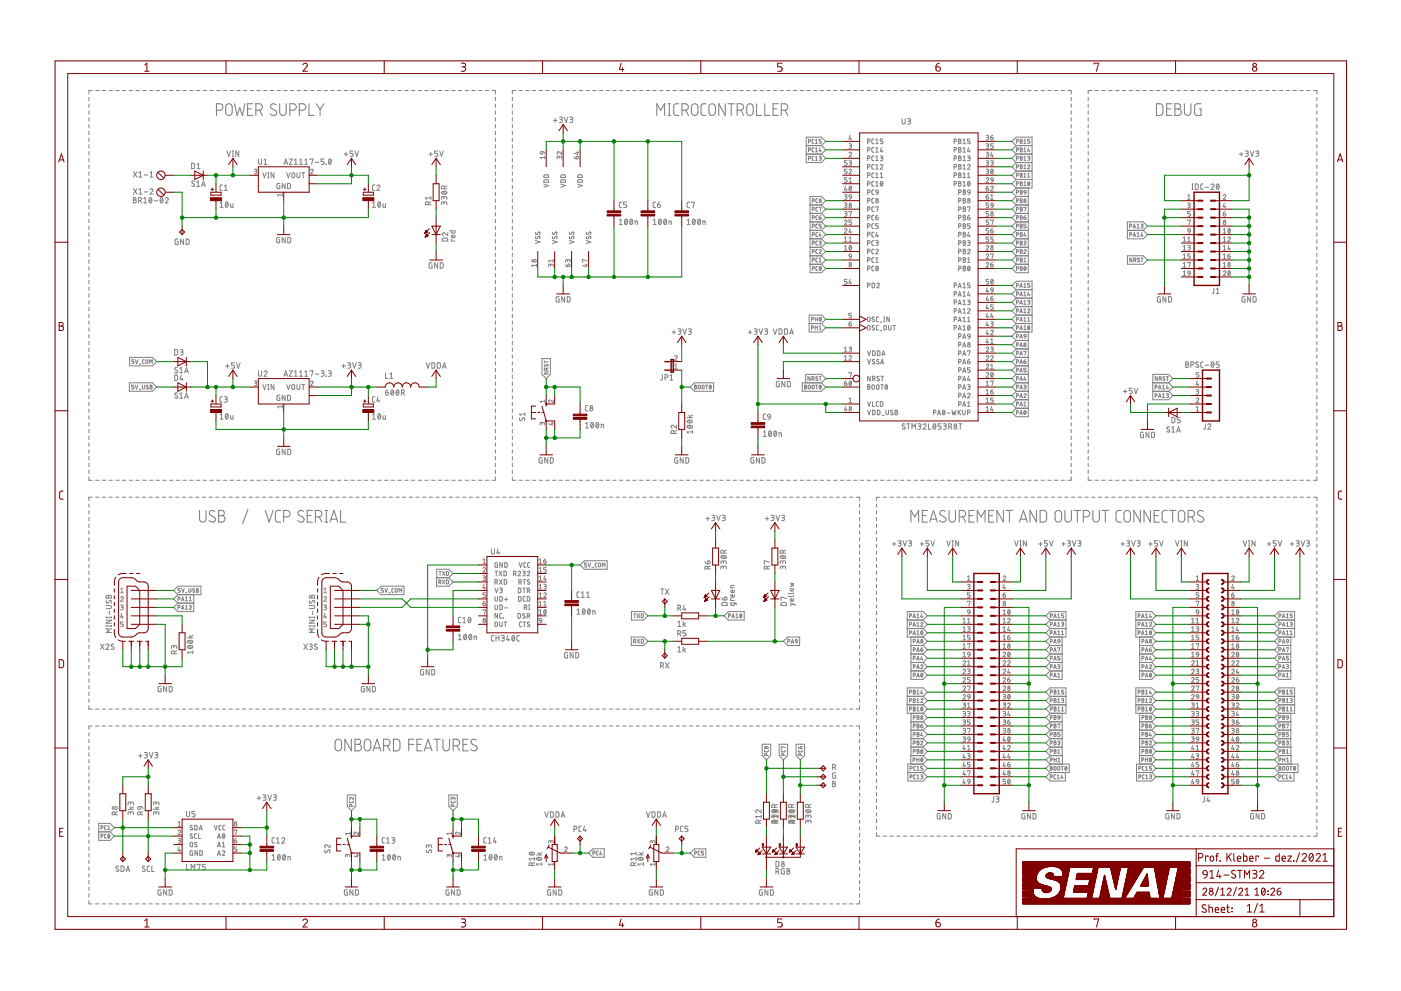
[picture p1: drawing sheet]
<svg xmlns="http://www.w3.org/2000/svg" width="420mm" height="297mm" viewBox="0 0 420 297" stroke-linecap="round" stroke-linejoin="round" font-family="sans-serif">
<g fill="none" stroke="#7f7f7f" stroke-width=".3">
<path d="M26.7 29.2v1M26.7 31.2v1M26.7 33.2v1.1M26.7 35.3v1M26.7 37.3v1M26.7 39.3v1.1M27.7 27.1h-1v1.1M28.7 27.1h1M30.7 27.1h1M32.7 27.1h1M34.7 27.1h1.1M36.7 27.1h1.1"/>
<path d="M38.8 27.1h1M40.8 27.1h1M42.8 27.1h1M44.8 27.1h1M46.8 27.1h1M48.8 27.1h1M50.8 27.1h1.1M52.9 27.1h1M54.9 27.1h1M56.9 27.1h1M58.9 27.1h1M60.9 27.1h1"/>
<path d="M62.9 27.1h1M65 27.1h1M67 27.1h1M69 27.1h1M71 27.1h1M73 27.1h1M75 27.1h1M77 27.1h1.1M79.1 27.1h1M81.1 27.1h1M83.1 27.1h1M85.1 27.1h1"/>
<path d="M87.1 27.1h1M89.1 27.1h1M91.1 27.1h1.1M93.2 27.1h1M95.2 27.1h1M97.2 27.1h1M99.2 27.1h1M101.2 27.1h1M103.2 27.1h1M105.2 27.1h1.1M107.3 27.1h1M109.3 27.1h1"/>
<path d="M111.3 27.1h1M113.3 27.1h1M115.3 27.1h1M117.3 27.1h1M119.4 27.1h1M121.4 27.1h1M123.4 27.1h1M125.4 27.1h1M127.4 27.1h1M129.4 27.1h1.1M131.4 27.1h1.1M133.5 27.1h1"/>
<path d="M135.5 27.1h1M137.5 27.1h1M139.5 27.1h1M141.5 27.1h1M143.5 27.1h1M145.5 27.1h1.1M147.6 27.1h1v1.1M148.6 29.2v1M148.6 31.2v1M148.6 33.2v1.1M148.6 35.3v1M148.6 37.3v1"/>
<path d="M148.6 39.3v1.1M153.6 29.2v1M153.6 31.2v1M153.6 33.2v1.1M153.6 35.3v1M153.6 37.3v1M153.6 39.3v1.1M154.7 27.1h-1.1v1.1M155.7 27.1h1M157.7 27.1h1M159.7 27.1h1M161.7 27.1h1"/>
<path d="M163.7 27.1h1M165.7 27.1h1M167.7 27.1h1M169.7 27.1h1M171.7 27.1h1M173.7 27.1h1M175.7 27.1h1M177.7 27.1h1.1M179.7 27.1h1.1M181.8 27.1h1M183.8 27.1h1M185.8 27.1h1"/>
<path d="M187.8 27.1h1M189.8 27.1h1M191.8 27.1h1M193.8 27.1h1M195.8 27.1h1M197.8 27.1h1M199.8 27.1h1M201.8 27.1h1M203.8 27.1h1.1M205.8 27.1h1.1M207.9 27.1h1M209.9 27.1h1"/>
<path d="M211.9 27.1h1M213.9 27.1h1M215.9 27.1h1M217.9 27.1h1M219.9 27.1h1M221.9 27.1h1M223.9 27.1h1M225.9 27.1h1M227.9 27.1h1M229.9 27.1h1M231.9 27.1h1M234 27.1h.9"/>
<path d="M236 27.1h1M238 27.1h1M240 27.1h1M242 27.1h1M244 27.1h1M246 27.1h1M248 27.1h1M250 27.1h1M252 27.1h1M254 27.1h1M256 27.1h1M258 27.1h1"/>
<path d="M260.1 27.1h.9M262 27.1h1.1M264.1 27.1h1M266.1 27.1h1M268.1 27.1h1M270.1 27.1h1M272.1 27.1h1M274.1 27.1h1M276.1 27.1h1M278.1 27.1h1M280.1 27.1h1M282.1 27.1h1"/>
<path d="M284.1 27.1h1M286.1 27.1h1M288.1 27.1h1.1M290.2 27.1h1M292.2 27.1h1M294.2 27.1h1M296.2 27.1h1M298.2 27.1h1M300.2 27.1h1M302.2 27.1h1M304.2 27.1h1M306.2 27.1h1"/>
<path d="M308.2 27.1h1M310.2 27.1h1M312.2 27.1h1M314.2 27.1h1.1M316.3 27.1h1M318.3 27.1h1M320.3 27.1h1v1.1M321.3 29.2v1M321.3 31.2v1M321.3 33.2v1.1M321.3 35.3v1M321.3 37.3v1"/>
<path d="M321.3 39.3v1.1M326.3 29.2v1M326.3 31.2v1M326.3 33.2v1.1M326.3 35.3v1M326.3 37.3v1M326.3 39.3v1.1M327.4 27.1h-1.1v1.1M328.4 27.1h1M330.5 27.1h1M332.5 27.1h1M334.5 27.1h1.1"/>
<path d="M336.6 27.1h1M338.6 27.1h1.1M340.7 27.1h1M342.7 27.1h1.1M344.8 27.1h1M346.8 27.1h1.1M348.9 27.1h1M350.9 27.1h1.1M353 27.1h1M355 27.1h1M357 27.1h1.1M359.1 27.1h1"/>
<path d="M361.1 27.1h1.1M363.2 27.1h1M365.2 27.1h1.1M367.3 27.1h1M369.3 27.1h1.1M371.4 27.1h1M373.4 27.1h1.1M375.5 27.1h1M377.5 27.1h1.1M379.6 27.1h1M381.6 27.1h1.1M383.6 27.1h1.1"/>
<path d="M385.7 27.1h1M387.7 27.1h1.1M389.8 27.1h1M391.8 27.1h1.1M393.9 27.1h1v1.1M394.9 29.2v1M394.9 31.2v1M394.9 33.2v1.1M394.9 35.3v1M394.9 37.3v1M394.9 39.3v1.1M26.7 41.4v1"/>
<path d="M26.7 43.4v1M26.7 45.4v1.1M26.7 47.5v1M26.7 49.5v1M26.7 51.5v1M26.7 53.6v1M26.7 55.6v1M26.7 57.6v1M26.7 59.6v1.1M148.6 41.4v1M148.6 43.4v1M148.6 45.4v1.1"/>
<path d="M148.6 47.5v1M148.6 49.5v1M148.6 51.5v1M148.6 53.6v1M148.6 55.6v1M148.6 57.6v1M148.6 59.6v1.1M153.6 41.4v1M153.6 43.4v1M153.6 45.4v1.1M153.6 47.5v1M153.6 49.5v1"/>
<path d="M153.6 51.5v1M153.6 53.6v1M153.6 55.6v1M153.6 57.6v1M153.6 59.6v1.1M321.3 41.4v1M321.3 43.4v1M321.3 45.4v1.1M321.3 47.5v1M321.3 49.5v1M321.3 51.5v1M321.3 53.6v1"/>
<path d="M321.3 55.6v1M321.3 57.6v1M321.3 59.6v1.1M326.3 41.4v1M326.3 43.4v1M326.3 45.4v1.1M326.3 47.5v1M326.3 49.5v1M326.3 51.5v1M326.3 53.6v1M326.3 55.6v1M326.3 57.6v1"/>
<path d="M326.3 59.6v1.1M394.9 41.4v1M394.9 43.4v1M394.9 45.4v1.1M394.9 47.5v1M394.9 49.5v1M394.9 51.5v1M394.9 53.6v1M394.9 55.6v1M394.9 57.6v1M394.9 59.6v1.1M26.7 61.7v1"/>
<path d="M26.7 63.7v1M26.7 65.7v1.1M26.7 67.8v1M26.7 69.8v1M26.7 71.8v1.1M26.7 73.9v1M26.7 75.9v1M26.7 77.9v1.1M26.7 79.9v1.1M148.6 61.7v1M148.6 63.7v1M148.6 65.7v1.1"/>
<path d="M148.6 67.8v1M148.6 69.8v1M148.6 71.8v1.1M148.6 73.9v1M148.6 75.9v1M148.6 77.9v1.1M148.6 79.9v1.1M153.6 61.7v1M153.6 63.7v1M153.6 65.7v1.1M153.6 67.8v1M153.6 69.8v1"/>
<path d="M153.6 71.8v1.1M153.6 73.9v1M153.6 75.9v1M153.6 77.9v1.1M153.6 79.9v1.1M321.3 61.7v1M321.3 63.7v1M321.3 65.7v1.1M321.3 67.8v1M321.3 69.8v1M321.3 71.8v1.1M321.3 73.9v1"/>
<path d="M321.3 75.9v1M321.3 77.9v1.1M321.3 79.9v1.1M326.3 61.7v1M326.3 63.7v1M326.3 65.7v1.1M326.3 67.8v1M326.3 69.8v1M326.3 71.8v1.1M326.3 73.9v1M326.3 75.9v1M326.3 77.9v1.1"/>
<path d="M326.3 79.9v1.1M394.9 61.7v1M394.9 63.7v1M394.9 65.7v1.1M394.9 67.8v1M394.9 69.8v1M394.9 71.8v1.1M394.9 73.9v1M394.9 75.9v1M394.9 77.9v1.1M394.9 79.9v1.1M26.7 82v1"/>
<path d="M26.7 84v1M26.7 86v1.1M26.7 88.1v1M26.7 90.1v1M26.7 92.1v1.1M26.7 94.2v1M26.7 96.2v1M26.7 98.2v1.1M148.6 82v1M148.6 84v1M148.6 86v1.1M148.6 88.1v1"/>
<path d="M148.6 90.1v1M148.6 92.1v1.1M148.6 94.2v1M148.6 96.2v1M148.6 98.2v1.1M153.6 82v1M153.6 84v1M153.6 86v1.1M153.6 88.1v1M153.6 90.1v1M153.6 92.1v1.1M153.6 94.2v1"/>
<path d="M153.6 96.2v1M153.6 98.2v1.1M321.3 82v1M321.3 84v1M321.3 86v1.1M321.3 88.1v1M321.3 90.1v1M321.3 92.1v1.1M321.3 94.2v1M321.3 96.2v1M321.3 98.2v1.1M326.3 82v1"/>
<path d="M326.3 84v1M326.3 86v1.1M326.3 88.1v1M326.3 90.1v1M326.3 92.1v1.1M326.3 94.2v1M326.3 96.2v1M326.3 98.2v1.1M394.9 82v1M394.9 84v1M394.9 86v1.1M394.9 88.1v1"/>
<path d="M394.9 90.1v1M394.9 92.1v1.1M394.9 94.2v1M394.9 96.2v1M394.9 98.2v1.1M26.7 100.3v1M26.7 102.3v1M26.7 104.3v1.1M26.7 106.4v1M26.7 108.4v1M26.7 110.4v1.1M26.7 112.5v1"/>
<path d="M26.7 114.5v1M26.7 116.5v1.1M26.7 118.6v1M148.6 100.3v1M148.6 102.3v1M148.6 104.3v1.1M148.6 106.4v1M148.6 108.4v1M148.6 110.4v1.1M148.6 112.5v1M148.6 114.5v1M148.6 116.5v1.1"/>
<path d="M148.6 118.6v1M153.6 100.3v1M153.6 102.3v1M153.6 104.3v1.1M153.6 106.4v1M153.6 108.4v1M153.6 110.4v1.1M153.6 112.5v1M153.6 114.5v1M153.6 116.5v1.1M153.6 118.6v1M321.3 100.3v1"/>
<path d="M321.3 102.3v1M321.3 104.3v1.1M321.3 106.4v1M321.3 108.4v1M321.3 110.4v1.1M321.3 112.5v1M321.3 114.5v1M321.3 116.5v1.1M321.3 118.6v1M326.3 100.3v1M326.3 102.3v1M326.3 104.3v1.1"/>
<path d="M326.3 106.4v1M326.3 108.4v1M326.3 110.4v1.1M326.3 112.5v1M326.3 114.5v1M326.3 116.5v1.1M326.3 118.6v1M394.9 100.3v1M394.9 102.3v1M394.9 104.3v1.1M394.9 106.4v1M394.9 108.4v1"/>
<path d="M394.9 110.4v1.1M394.9 112.5v1M394.9 114.5v1M394.9 116.5v1.1M394.9 118.6v1M26.7 120.6v1M26.7 122.6v1M26.7 124.7v1M26.7 126.7v1M26.7 128.7v1M26.7 130.7v1.1M26.7 132.8v1"/>
<path d="M26.7 134.8v1M26.7 136.8v1.1M26.7 138.9v1M148.6 120.6v1M148.6 122.6v1M148.6 124.7v1M148.6 126.7v1M148.6 128.7v1M148.6 130.7v1.1M148.6 132.8v1M148.6 134.8v1M148.6 136.8v1.1"/>
<path d="M148.6 138.9v1M153.6 120.6v1M153.6 122.6v1M153.6 124.7v1M153.6 126.7v1M153.6 128.7v1M153.6 130.7v1.1M153.6 132.8v1M153.6 134.8v1M153.6 136.8v1.1M153.6 138.9v1M321.3 120.6v1"/>
<path d="M321.3 122.6v1M321.3 124.7v1M321.3 126.7v1M321.3 128.7v1M321.3 130.7v1.1M321.3 132.8v1M321.3 134.8v1M321.3 136.8v1.1M321.3 138.9v1M326.3 120.6v1M326.3 122.6v1M326.3 124.7v1"/>
<path d="M326.3 126.7v1M326.3 128.7v1M326.3 130.7v1.1M326.3 132.8v1M326.3 134.8v1M326.3 136.8v1.1M326.3 138.9v1M394.9 120.6v1M394.9 122.6v1M394.9 124.7v1M394.9 126.7v1M394.9 128.7v1"/>
<path d="M394.9 130.7v1.1M394.9 132.8v1M394.9 134.8v1M394.9 136.8v1.1M394.9 138.9v1M26.7 140.9v1M26.7 142.9v1.1h1M26.7 151v1.1M26.7 153.1v1M26.7 155.1v1M26.7 157.1v1M26.7 159.1v1"/>
<path d="M27.7 149h-1v1.1M28.7 149h1M28.7 144h1M30.7 149h1M30.7 144h1M32.7 149h1M32.7 144h1M34.7 149h1M34.7 144h1.1M36.7 149h1M36.7 144h1.1M38.7 149h1"/>
<path d="M38.8 144h1M40.7 149h1M40.8 144h1M42.7 149h1M42.8 144h1M44.7 149h1M44.8 144h1M46.7 149h1M46.8 144h1M48.7 149h1M48.8 144h1M50.7 149h1"/>
<path d="M50.8 144h1.1M52.7 149h1M52.9 144h1M54.7 149h1M54.9 144h1M56.7 149h1M56.9 144h1M58.7 149h1M58.9 144h1M60.7 149h1M60.9 144h1M62.7 149h1"/>
<path d="M62.9 144h1M64.7 149h1M65 144h1M66.7 149h1M67 144h1M68.7 149h1M69 144h1M70.7 149h1M71 144h1M72.7 149h1M73 144h1M74.7 149h1"/>
<path d="M75 144h1M76.7 149h1M77 144h1.1M78.7 149h1M79.1 144h1M80.7 149h1M81.1 144h1M82.7 149h1M83.1 144h1M84.7 149h1M85.1 144h1M86.7 149h1"/>
<path d="M87.1 144h1M88.7 149h1M89.1 144h1M90.7 149h1M91.1 144h1.1M92.7 149h1M93.2 144h1M94.7 149h1M95.2 144h1M96.7 149h1M97.2 144h1M98.7 149h1"/>
<path d="M99.2 144h1M100.7 149h1M101.2 144h1M102.7 149h1M103.2 144h1M104.7 149h1M105.2 144h1.1M106.7 149h1M107.3 144h1M108.7 149h1M109.3 144h1M110.7 149h1"/>
<path d="M111.3 144h1M112.7 149h1M113.3 144h1M114.7 149h1M115.3 144h1M116.7 149h1M117.3 144h1M118.7 149h1M119.4 144h1M120.7 149h1M121.4 144h1M122.7 149h1"/>
<path d="M123.4 144h1M124.7 149h1M125.4 144h1M126.7 149h1M127.4 144h1M128.7 149h1M129.4 144h1.1M130.7 149h1M131.4 144h1.1M132.7 149h1M133.5 144h1M134.7 149h1"/>
<path d="M135.5 144h1M136.7 149h1M137.5 144h1M138.7 149h1M139.5 144h1M140.7 149h1M141.5 144h1M142.7 149h1M143.5 144h1M144.7 149h1M145.5 144h1.1M146.7 149h1"/>
<path d="M148.6 142.9v1.1h-1M148.6 140.9v1M148.7 149h1M150.7 149h1M152.7 149h1M153.6 142.9v1.1h1.1M153.6 140.9v1M154.7 149h1M155.7 144h1M156.7 149h1M157.7 144h1M158.7 149h1"/>
<path d="M159.7 144h1M160.7 149h1M161.7 144h1M162.7 149h1M163.7 144h1M164.7 149h1M165.7 144h1M166.7 149h1M167.7 144h1M168.7 149h1M169.7 144h1M170.7 149h1"/>
<path d="M171.7 144h1M172.7 149h1M173.7 144h1M174.7 149h1M175.7 144h1M176.7 149h1M177.7 144h1.1M178.8 149h.9M179.7 144h1.1M180.7 149h1M181.8 144h1M182.8 149h.9"/>
<path d="M183.8 144h1M184.7 149h1M185.8 144h1M186.8 149h.9M187.8 144h1M188.7 149h1M189.8 144h1M190.8 149h.9M191.8 144h1M192.7 149h1.1M193.8 144h1M194.8 149h.9"/>
<path d="M195.8 144h1M196.7 149h1.1M197.8 144h1M198.8 149h.9M199.8 144h1M200.7 149h1.1M201.8 144h1M202.8 149h1M203.8 144h1.1M204.7 149h1.1M205.8 144h1.1M206.8 149h1"/>
<path d="M207.9 144h1M208.8 149h1M209.9 144h1M210.8 149h1M211.9 144h1M212.8 149h1M213.9 144h1M214.8 149h1M215.9 144h1M216.8 149h1M217.9 144h1M218.8 149h1"/>
<path d="M219.9 144h1M220.8 149h1M221.9 144h1M222.8 149h1M223.9 144h1M224.8 149h1M225.9 144h1M226.8 149h1M227.9 144h1M228.8 149h1M229.9 144h1M230.8 149h1"/>
<path d="M231.9 144h1M232.8 149h1M234 144h.9M234.8 149h1M236 144h1M236.8 149h1M238 144h1M238.8 149h1M240 144h1M240.8 149h1M242 144h1M242.8 149h1"/>
<path d="M244 144h1M244.8 149h1M246 144h1M246.8 149h1M248 144h1M248.8 149h1M250 144h1M250.8 149h1M252 144h1M252.8 149h1M254 144h1M254.8 149h1"/>
<path d="M256 144h1M256.8 149h1v1.1M257.8 151v1.1M257.8 153.1v1M257.8 155.1v1M257.8 157.1v1M257.8 159.1v1M258 144h1M260.1 144h.9M262 144h1.1M262.9 151v1.1M262.9 153.1v1"/>
<path d="M262.9 155.1v1M262.9 157.1v1M262.9 159.1v1M263.9 149h-1v1.1M264.1 144h1M264.9 149h1M266.1 144h1M266.9 149h1M268.1 144h1M268.9 149h1M270.1 144h1M270.9 149h1"/>
<path d="M272.1 144h1M272.9 149h1.1M274.1 144h1M275 149h1M276.1 144h1M277 149h1M278.1 144h1M279 149h1M280.1 144h1M281 149h1M282.1 144h1M283 149h1"/>
<path d="M284.1 144h1M285 149h1M286.1 144h1M287.1 149h1M288.1 144h1.1M289.1 149h1M290.2 144h1M291.1 149h1M292.2 144h1M293.1 149h1M294.2 144h1M295.1 149h1"/>
<path d="M296.2 144h1M297.1 149h1.1M298.2 144h1M299.1 149h1.1M300.2 144h1M301.2 149h1M302.2 144h1M303.2 149h1M304.2 144h1M305.2 149h1M306.2 144h1M307.2 149h1"/>
<path d="M308.2 144h1M309.2 149h1M310.2 144h1M311.3 149h1M312.2 144h1M313.3 149h1M314.2 144h1.1M315.3 149h1M316.3 144h1M317.3 149h1M318.3 144h1M319.3 149h1"/>
<path d="M321.3 142.9v1.1h-1M321.3 140.9v1M321.3 149h1M323.3 149h1.1M325.4 149h1M326.3 142.9v1.1h1.1M326.3 140.9v1M327.4 149h1M328.4 144h1M329.4 149h1M330.5 144h1M331.4 149h1"/>
<path d="M332.5 144h1M333.4 149h1M334.5 144h1.1M335.4 149h1.1M336.6 144h1M337.5 149h1M338.6 144h1.1M339.5 149h1M340.7 144h1M341.5 149h1M342.7 144h1.1M343.5 149h1"/>
<path d="M344.8 144h1M345.5 149h1M346.8 144h1.1M347.5 149h1.1M348.9 144h1M349.5 149h1.1M350.9 144h1.1M351.6 149h1M353 144h1M353.6 149h1M355 144h1M355.6 149h1"/>
<path d="M357 144h1.1M357.6 149h1M359.1 144h1M359.6 149h1.1M361.1 144h1.1M361.7 149h1M363.2 144h1M363.7 149h1M365.2 144h1.1M365.7 149h1M367.3 144h1M367.7 149h1"/>
<path d="M369.3 144h1.1M369.7 149h1M371.4 144h1M371.7 149h1M373.4 144h1.1M373.7 149h1.1M375.5 144h1M375.8 149h1M377.5 144h1.1M377.8 149h1M379.6 144h1M379.8 149h1"/>
<path d="M381.6 144h1.1M381.8 149h1M383.6 144h1.1M383.8 149h1.1M385.7 144h1M385.8 149h1.1M387.7 144h1.1M387.9 149h1M389.8 144h1M389.9 149h1M391.8 144h1.1M391.9 149h1"/>
<path d="M393.9 149h1v1.1M394.9 140.9v1M394.9 142.9v1.1h-1M394.9 151v1.1M394.9 153.1v1M394.9 155.1v1M394.9 157.1v1M394.9 159.1v1M26.7 161.1v1M26.7 163.2v1M26.7 165.2v1M26.7 167.2v1"/>
<path d="M26.7 169.2v1M26.7 171.2v1M26.7 173.2v1M26.7 175.2v1.1M26.7 177.2v1.1M26.7 179.3v1M257.8 161.1v1M257.8 163.2v1M257.8 165.2v1M257.8 167.2v1M257.8 169.2v1M257.8 171.2v1"/>
<path d="M257.8 173.2v1M257.8 175.2v1.1M257.8 177.2v1.1M257.8 179.3v1M262.9 161.1v1M262.9 163.1v1M262.9 165.1v1M262.9 167.1v1M262.9 169.1v1.1M262.9 171.2v1M262.9 173.2v1M262.9 175.2v1"/>
<path d="M262.9 177.2v1M262.9 179.2v1M394.9 161.1v1M394.9 163.1v1M394.9 165.1v1M394.9 167.1v1M394.9 169.1v1.1M394.9 171.2v1M394.9 173.2v1M394.9 175.2v1M394.9 177.2v1M394.9 179.2v1"/>
<path d="M26.7 181.3v1M26.7 183.3v1M26.7 185.3v1M26.7 187.3v1M26.7 189.3v1.1M26.7 191.3v1.1M26.7 193.4v1M26.7 195.4v1M26.7 197.4v1M26.7 199.4v1M257.8 181.3v1M257.8 183.3v1"/>
<path d="M257.8 185.3v1M257.8 187.3v1M257.8 189.3v1.1M257.8 191.3v1.1M257.8 193.4v1M257.8 195.4v1M257.8 197.4v1M257.8 199.4v1M262.9 181.2v1M262.9 183.2v1M262.9 185.3v.9M262.9 187.3v1"/>
<path d="M262.9 189.3v1M262.9 191.3v1M262.9 193.3v1M262.9 195.3v1M262.9 197.3v1M262.9 199.3v1M394.9 181.2v1M394.9 183.2v1M394.9 185.3v.9M394.9 187.3v1M394.9 189.3v1M394.9 191.3v1"/>
<path d="M394.9 193.3v1M394.9 195.3v1M394.9 197.3v1M394.9 199.3v1M26.7 201.4v1.1M26.7 203.5v1M26.7 205.5v1M26.7 207.5v1M26.7 209.5v1M26.7 211.5v1h1M26.7 219.6v1M27.7 217.6h-1v1"/>
<path d="M28.7 217.6h1M28.7 212.5h1M30.7 217.6h1M30.7 212.5h1M32.7 217.6h1M32.7 212.5h1M34.7 217.6h1M34.7 212.5h1M36.7 217.6h1M36.7 212.5h1M38.7 217.6h1M38.7 212.5h1"/>
<path d="M40.7 217.6h1M40.7 212.5h1M42.7 217.6h1M42.7 212.5h1M44.7 217.6h1M44.7 212.5h1M46.7 217.6h1M46.7 212.5h1M48.7 217.6h1M48.7 212.5h1M50.7 217.6h1M50.7 212.5h1"/>
<path d="M52.7 217.6h1M52.7 212.5h1M54.7 217.6h1M54.7 212.5h1M56.7 217.6h1M56.7 212.5h1M58.7 217.6h1M58.7 212.5h1M60.7 217.6h1M60.7 212.5h1M62.7 217.6h1M62.7 212.5h1"/>
<path d="M64.7 217.6h1M64.7 212.5h1M66.7 217.6h1M66.7 212.5h1M68.7 217.6h1M68.7 212.5h1M70.7 217.6h1M70.7 212.5h1M72.7 217.6h1M72.7 212.5h1M74.7 217.6h1M74.7 212.5h1"/>
<path d="M76.7 217.6h1M76.7 212.5h1M78.7 217.6h1M78.7 212.5h1M80.7 217.6h1M80.7 212.5h1M82.7 217.6h1M82.7 212.5h1M84.7 217.6h1M84.7 212.5h1M86.7 217.6h1M86.7 212.5h1"/>
<path d="M88.7 217.6h1M88.7 212.5h1M90.7 217.6h1M90.7 212.5h1M92.7 217.6h1M92.7 212.5h1M94.7 217.6h1M94.7 212.5h1M96.7 217.6h1M96.7 212.5h1M98.7 217.6h1M98.7 212.5h1"/>
<path d="M100.7 217.6h1M100.7 212.5h1M102.7 217.6h1M102.7 212.5h1M104.7 217.6h1M104.7 212.5h1M106.7 217.6h1M106.7 212.5h1M108.7 217.6h1M108.7 212.5h1M110.7 217.6h1M110.7 212.5h1"/>
<path d="M112.7 217.6h1M112.7 212.5h1M114.7 217.6h1M114.7 212.5h1M116.7 217.6h1M116.7 212.5h1M118.7 217.6h1M118.7 212.5h1M120.7 217.6h1M120.7 212.5h1M122.7 217.6h1M122.7 212.5h1"/>
<path d="M124.7 217.6h1M124.7 212.5h1M126.7 217.6h1M126.7 212.5h1M128.7 217.6h1M128.7 212.5h1M130.7 217.6h1M130.7 212.5h1M132.7 217.6h1M132.7 212.5h1M134.7 217.6h1M134.7 212.5h1"/>
<path d="M136.7 217.6h1M136.7 212.5h1M138.7 217.6h1M138.7 212.5h1M140.7 217.6h1M140.7 212.5h1M142.7 217.6h1M142.7 212.5h1M144.7 217.6h1M144.7 212.5h1M146.7 217.6h1M146.7 212.5h1"/>
<path d="M148.7 217.6h1M148.7 212.5h1M150.7 217.6h1M150.7 212.5h1M152.7 217.6h1M152.7 212.5h1M154.7 217.6h1M154.7 212.5h1M156.7 217.6h1M156.7 212.5h1M158.7 217.6h1M158.7 212.5h1"/>
<path d="M160.7 217.6h1M160.7 212.5h1M162.7 217.6h1M162.7 212.5h1M164.7 217.6h1M164.7 212.5h1M166.7 217.6h1M166.7 212.5h1M168.7 217.6h1M168.7 212.5h1M170.7 217.6h1M170.7 212.5h1"/>
<path d="M172.7 217.6h1M172.7 212.5h1M174.7 217.6h1M174.7 212.5h1M176.7 217.6h1M176.7 212.5h1M178.8 217.6h.9M178.8 212.5h.9M180.7 217.6h1M180.7 212.5h1M182.8 217.6h.9M182.8 212.5h.9"/>
<path d="M184.7 217.6h1M184.7 212.5h1M186.8 217.6h.9M186.8 212.5h.9M188.7 217.6h1M188.7 212.5h1M190.8 217.6h.9M190.8 212.5h.9M192.7 217.6h1.1M192.7 212.5h1.1M194.8 217.6h.9M194.8 212.5h.9"/>
<path d="M196.7 217.6h1.1M196.7 212.5h1.1M198.8 217.6h.9M198.8 212.5h.9M200.7 217.6h1.1M200.7 212.5h1.1M202.8 217.6h1M202.8 212.5h1M204.7 217.6h1.1M204.7 212.5h1.1M206.8 217.6h1M206.8 212.5h1"/>
<path d="M208.8 217.6h1M208.8 212.5h1M210.8 217.6h1M210.8 212.5h1M212.8 217.6h1M212.8 212.5h1M214.8 217.6h1M214.8 212.5h1M216.8 217.6h1M216.8 212.5h1M218.8 217.6h1M218.8 212.5h1"/>
<path d="M220.8 217.6h1M220.8 212.5h1M222.8 217.6h1M222.8 212.5h1M224.8 217.6h1M224.8 212.5h1M226.8 217.6h1M226.8 212.5h1M228.8 217.6h1M228.8 212.5h1M230.8 217.6h1M230.8 212.5h1"/>
<path d="M232.8 217.6h1M232.8 212.5h1M234.8 217.6h1M234.8 212.5h1M236.8 217.6h1M236.8 212.5h1M238.8 217.6h1M238.8 212.5h1M240.8 217.6h1M240.8 212.5h1M242.8 217.6h1M242.8 212.5h1"/>
<path d="M244.8 217.6h1M244.8 212.5h1M246.8 217.6h1M246.8 212.5h1M248.8 217.6h1M248.8 212.5h1M250.8 217.6h1M250.8 212.5h1M252.8 217.6h1M252.8 212.5h1M254.8 217.6h1M254.8 212.5h1"/>
<path d="M256.8 217.6h1v1M257.8 201.4v1.1M257.8 203.5v1M257.8 205.5v1M257.8 207.5v1M257.8 209.5v1M257.8 211.5v1h-1M257.8 219.6v1M262.9 201.3v1.1M262.9 203.3v1.1M262.9 205.4v1M262.9 207.4v1"/>
<path d="M262.9 209.4v1M262.9 211.4v1M262.9 213.4v1M262.9 215.4v1M262.9 217.4v1M262.9 219.4v1.1M394.9 201.3v1.1M394.9 203.3v1.1M394.9 205.4v1M394.9 207.4v1M394.9 209.4v1M394.9 211.4v1"/>
<path d="M394.9 213.4v1M394.9 215.4v1M394.9 217.4v1M394.9 219.4v1.1M26.7 221.6v1M26.7 223.6v1.1M26.7 225.7v1M26.7 227.7v1M26.7 229.7v1M26.7 231.7v1M26.7 233.7v1M26.7 235.7v1"/>
<path d="M26.7 237.7v1M26.7 239.7v1M257.8 221.6v1M257.8 223.6v1.1M257.8 225.7v1M257.8 227.7v1M257.8 229.7v1M257.8 231.7v1M257.8 233.7v1M257.8 235.7v1M257.8 237.7v1M257.8 239.7v1"/>
<path d="M262.9 221.4v1.1M262.9 223.5v1M262.9 225.5v1M262.9 227.5v1M262.9 229.5v1M262.9 231.5v1M262.9 233.5v1M262.9 235.5v1M262.9 237.5v1M262.9 239.5v1.1M394.9 221.4v1.1M394.9 223.5v1"/>
<path d="M394.9 225.5v1M394.9 227.5v1M394.9 229.5v1M394.9 231.5v1M394.9 233.5v1M394.9 235.5v1M394.9 237.5v1M394.9 239.5v1.1M26.7 241.7v1.1M26.7 243.8v1M26.7 245.8v1M26.7 247.8v1"/>
<path d="M26.7 249.8v1M26.7 251.8v1M26.7 253.8v1M26.7 255.8v1.1M26.7 257.9v1M26.7 259.9v1M257.8 241.7v1.1M257.8 243.8v1M257.8 245.8v1M257.8 247.8v1M257.8 249.8v1M257.8 251.8v1"/>
<path d="M257.8 253.8v1M257.8 255.8v1.1M257.8 257.9v1M257.8 259.9v1M262.9 249.6v1h1M262.9 241.6v1M262.9 243.6v1M262.9 245.6v1M262.9 247.6v1M264.9 250.6h1M266.9 250.6h1M268.9 250.6h1"/>
<path d="M270.9 250.6h1M272.9 250.6h1.1M275 250.6h1M277 250.6h1M279 250.6h1M281 250.6h1M283 250.6h1M285 250.6h1M287.1 250.6h1M289.1 250.6h1M291.1 250.6h1M293.1 250.6h1"/>
<path d="M295.1 250.6h1M297.1 250.6h1.1M299.1 250.6h1.1M301.2 250.6h1M303.2 250.6h1M305.2 250.6h1M307.2 250.6h1M309.2 250.6h1M311.3 250.6h1M313.3 250.6h1M315.3 250.6h1M317.3 250.6h1"/>
<path d="M319.3 250.6h1M321.3 250.6h1M323.3 250.6h1.1M325.4 250.6h1M327.4 250.6h1M329.4 250.6h1M331.4 250.6h1M333.4 250.6h1M335.4 250.6h1.1M337.5 250.6h1M339.5 250.6h1M341.5 250.6h1"/>
<path d="M343.5 250.6h1M345.5 250.6h1M347.5 250.6h1.1M349.5 250.6h1.1M351.6 250.6h1M353.6 250.6h1M355.6 250.6h1M357.6 250.6h1M359.6 250.6h1.1M361.7 250.6h1M363.7 250.6h1M365.7 250.6h1"/>
<path d="M367.7 250.6h1M369.7 250.6h1M371.7 250.6h1M373.7 250.6h1.1M375.8 250.6h1M377.8 250.6h1M379.8 250.6h1M381.8 250.6h1M383.8 250.6h1.1M385.8 250.6h1.1M387.9 250.6h1M389.9 250.6h1"/>
<path d="M391.9 250.6h1M394.9 241.6v1M394.9 243.6v1M394.9 245.6v1M394.9 247.6v1M394.9 249.6v1h-1M26.7 269.9v1h1M26.7 261.9v1M26.7 263.9v1M26.7 265.9v1M26.7 267.9v1M28.7 270.9h1"/>
<path d="M30.7 270.9h1M32.7 270.9h1M34.7 270.9h1M36.7 270.9h1M38.7 270.9h1M40.7 270.9h1M42.7 270.9h1M44.7 270.9h1M46.7 270.9h1M48.7 270.9h1M50.7 270.9h1M52.7 270.9h1"/>
<path d="M54.7 270.9h1M56.7 270.9h1M58.7 270.9h1M60.7 270.9h1M62.7 270.9h1M64.7 270.9h1M66.7 270.9h1M68.7 270.9h1M70.7 270.9h1M72.7 270.9h1M74.7 270.9h1M76.7 270.9h1"/>
<path d="M78.7 270.9h1M80.7 270.9h1M82.7 270.9h1M84.7 270.9h1M86.7 270.9h1M88.7 270.9h1M90.7 270.9h1M92.7 270.9h1M94.7 270.9h1M96.7 270.9h1M98.7 270.9h1M100.7 270.9h1"/>
<path d="M102.7 270.9h1M104.7 270.9h1M106.7 270.9h1M108.7 270.9h1M110.7 270.9h1M112.7 270.9h1M114.7 270.9h1M116.7 270.9h1M118.7 270.9h1M120.7 270.9h1M122.7 270.9h1M124.7 270.9h1"/>
<path d="M126.7 270.9h1M128.7 270.9h1M130.7 270.9h1M132.7 270.9h1M134.7 270.9h1M136.7 270.9h1M138.7 270.9h1M140.7 270.9h1M142.7 270.9h1M144.7 270.9h1M146.7 270.9h1M148.7 270.9h1"/>
<path d="M150.7 270.9h1M152.7 270.9h1M154.7 270.9h1M156.7 270.9h1M158.7 270.9h1M160.7 270.9h1M162.7 270.9h1M164.7 270.9h1M166.7 270.9h1M168.7 270.9h1M170.7 270.9h1M172.7 270.9h1"/>
<path d="M174.7 270.9h1M176.7 270.9h1M178.8 270.9h.9M180.7 270.9h1M182.8 270.9h.9M184.7 270.9h1M186.8 270.9h.9M188.7 270.9h1M190.8 270.9h.9M192.7 270.9h1.1M194.8 270.9h.9M196.7 270.9h1.1"/>
<path d="M198.8 270.9h.9M200.7 270.9h1.1M202.8 270.9h1M204.7 270.9h1.1M206.8 270.9h1M208.8 270.9h1M210.8 270.9h1M212.8 270.9h1M214.8 270.9h1M216.8 270.9h1M218.8 270.9h1M220.8 270.9h1"/>
<path d="M222.8 270.9h1M224.8 270.9h1M226.8 270.9h1M228.8 270.9h1M230.8 270.9h1M232.8 270.9h1M234.8 270.9h1M236.8 270.9h1M238.8 270.9h1M240.8 270.9h1M242.8 270.9h1M244.8 270.9h1"/>
<path d="M246.8 270.9h1M248.8 270.9h1M250.8 270.9h1M252.8 270.9h1M254.8 270.9h1M257.8 261.9v1M257.8 263.9v1M257.8 265.9v1M257.8 267.9v1M257.8 269.9v1h-1"/>
</g>
<g fill="none" stroke="#7f7f7f" stroke-width=".32">
<path d="M64.9 33a1.72 1.72 0 0 0 1.7-.3 .97 .97 0 0 0 .2-1 .97 .97 0 0 0-.9-.6h-1v3.5M68 31.3a.97 .97 0 0 1 1.1-.1 .97 .97 0 0 1 .5 .9v1.5a.97 .97 0 0 1-.9 1 .97 .97 0 0 1-1-1v-1.5zM70.3 31.1l.8 3.5 .8-2.3 .8 2.3 .7-3.5M74.3 32.7h1.1M75.8 31.1h-1.5v3.5h1.5M76.7 33a1.72 1.72 0 0 0 1.7-.3 .97 .97 0 0 0 .2-1 .97 .97 0 0 0-.9-.6h-1v3.5M77.9 33l.8 1.6M82.8 31.4a.87 .87 0 0 0-1.4-.2 .87 .87 0 0 0 .1 1.4l1.1 .5a.84 .84 0 0 1 .2 1.3 .84 .84 0 0 1-1.2 .1l-.6-.4M83.9 31.1v2.5a.97 .97 0 0 0 1 1 .97 .97 0 0 0 .9-1v-2.5M86.9 33a1.72 1.72 0 0 0 1.7-.3 .97 .97 0 0 0 .2-1 .97 .97 0 0 0-.9-.6h-1v3.5M89.8 33a1.72 1.72 0 0 0 1.7-.3 .97 .97 0 0 0 .1-1 .97 .97 0 0 0-.9-.6h-.9v3.5M92.6 31.1v3.5h1.6"/>
<path d="M94.8 31.1l1.2 1.6M96 32.7v1.9M97.2 31.1l-1.2 1.6M197 34.6v-3.5l1.1 1.9 1.2-1.9v3.5M200.3 31.1h.8M200.3 34.6h.8M200.7 31.1v3.5M203.6 31.1l-1.2 .1-.4 .7 .1 2.3 .5 .4h1M204.5 33h1a.97 .97 0 0 0 .9-.9 .97 .97 0 0 0-.9-1h-1v3.5M205.7 33l.8 1.6M207.7 31.3a.97 .97 0 0 1 1.1-.1 .97 .97 0 0 1 .5 .9v1.5a.97 .97 0 0 1-1 1 .97 .97 0 0 1-.9-1v-1.5zM211.8 31.1l-1.3 .1-.3 .7 .1 2.3 .5 .4h1"/>
<path d="M212.9 31.3a.97 .97 0 0 1 1.1-.1 .97 .97 0 0 1 .5 .9v1.5a.97 .97 0 0 1-.9 1 .97 .97 0 0 1-1-1v-1.5zM217.5 31.1v3.5l-1.9-3.5v3.5M218.3 31.1h2M219.3 31.1v3.5M221.1 33h1a.97 .97 0 0 0 .9-.9 .97 .97 0 0 0-.9-1h-1v3.5M222.2 33l.8 1.6M224.3 31.3a.97 .97 0 0 1 1-.1 .97 .97 0 0 1 .6 .9v1.5a.97 .97 0 0 1-1 1 .97 .97 0 0 1-1-1v-1.5zM226.9 31.1v3.5h1.6M229.4 31.1v3.5h1.5M231.8 32.7h1.2M233.4 31.1h-1.6v3.5h1.6M234.3 33a1.72 1.72 0 0 0 1.7-.3 .97 .97 0 0 0 .2-1 .97 .97 0 0 0-.9-.6h-1v3.5"/>
<path d="M235.5 33l.8 1.6M346.8 31.1l1.5 .1 .4 .6v2.1l-.4 .6-1.5 .1zM349.9 32.7h1.1M351.4 31.1h-1.5v3.5h1.5M352.3 31.1h1a.78 .78 0 0 1 .8 .8 .78 .78 0 0 1-.8 .8 .97 .97 0 0 1 1 .9 .97 .97 0 0 1-1 1h-1zM352.3 32.7h1M355.2 31.1v2.5a.97 .97 0 0 0 1 1 .97 .97 0 0 0 .9-1v-2.5M360.2 31.1h-1.4l-.5 .5-.1 2.2 .4 .7 1.6 .1v-1.9h-.6M59.8 153v2.5a.97 .97 0 0 0 1 1 .97 .97 0 0 0 1-1v-2.5M64.5 153.3a.88 .88 0 0 0-1.4-.2 .88 .88 0 0 0 .1 1.4l1.1 .5a.85 .85 0 0 1 .1 1.3 .85 .85 0 0 1-1.2 .1l-.5-.4M65.6 153h.9a.78 .78 0 0 1 .8 .8 .78 .78 0 0 1-.8 .8 .97 .97 0 0 1 1 .9 .97 .97 0 0 1-1 1h-.9zM65.6 154.6h.9"/>
<path d="M74.4 152.6l-1.6 4.3M79.5 153l1.2 3.5 1.2-3.5M84.2 153l-1.3 .1-.3 .7 .1 2.3 .5 .4h1M85.1 154.9a1.72 1.72 0 0 0 1.7-.3 .97 .97 0 0 0 .1-1 .97 .97 0 0 0-.9-.6h-.9v3.5M91 153.3a.87 .87 0 0 0-1.3-.2 .87 .87 0 0 0 0 1.4l1.1 .5a.84 .84 0 0 1 .2 1.2 .84 .84 0 0 1-1.2 .2l-.5-.4M92.1 154.6h1.2M93.7 153h-1.6v3.5h1.6M94.6 154.9a1.72 1.72 0 0 0 1.7-.3 .97 .97 0 0 0 .2-1 .97 .97 0 0 0-.9-.6h-1v3.5M95.8 154.9l.7 1.6M97.5 156.5h.8M97.5 153h.8M97.9 153v3.5"/>
<path d="M99 156.5l1.1-3.5 1.2 3.5M99.3 155.6h1.7M102.1 153v3.5h1.6M273.2 156.5v-3.5l1.1 1.9 1.2-1.9v3.5M276.6 154.6h1.2M278.2 153h-1.6v3.5h1.6M278.8 156.5l1.2-3.5 1.1 3.5M279.1 155.6h1.7M283.5 153.3a.88 .88 0 0 0-1.3-.2 .88 .88 0 0 0 0 1.4l1.1 .5a.85 .85 0 0 1 .2 1.3 .85 .85 0 0 1-1.2 .1l-.6-.4M284.6 153v2.5a.97 .97 0 0 0 1 1 .97 .97 0 0 0 1-1v-2.5M287.7 154.9h.9a.97 .97 0 0 0 1-.9 .97 .97 0 0 0-1-1h-.9v3.5M288.8 154.9l.8 1.6"/>
<path d="M290.6 154.6h1.2M292.2 153h-1.6v3.5h1.6M293.1 156.5v-3.5l1.1 1.9 1.2-1.9v3.5M296.5 154.6h1.2M298.1 153h-1.6v3.5h1.6M300.9 153v3.5l-1.9-3.5v3.5M301.8 153h1.9M302.7 153v3.5M305.8 156.5l1.1-3.5 1.2 3.5M306 155.6h1.8M310.8 153v3.5l-1.9-3.5v3.5M311.9 153l1.5 .1 .5 .6v2.1l-.5 .6-1.5 .1z"/>
<path d="M316.8 153.2a.97 .97 0 0 1 1-.1 .97 .97 0 0 1 .6 .9v1.5a.97 .97 0 0 1-1 1 .97 .97 0 0 1-1-1v-1.5zM319.4 153v2.5a.97 .97 0 0 0 .9 1 .97 .97 0 0 0 1-1v-2.5M322.1 153h2M323.1 153v3.5M324.9 154.9a1.72 1.72 0 0 0 1.7-.3 .97 .97 0 0 0 .1-1 .97 .97 0 0 0-.8-.6h-1v3.5M327.7 153v2.5a.97 .97 0 0 0 1 1 .97 .97 0 0 0 1-1v-2.5M330.5 153h2M331.5 153v3.5M336.3 153l-1.3 .1-.3 .7 .1 2.3 .5 .4h1M337.4 153.2a.97 .97 0 0 1 1.1-.1 .97 .97 0 0 1 .5 .9v1.5a.97 .97 0 0 1-.9 1 .97 .97 0 0 1-1-1v-1.5zM342 153v3.5l-2-3.5v3.5M345 153v3.5l-1.9-3.5v3.5"/>
<path d="M346.1 154.6h1.2M347.7 153h-1.6v3.5h1.6M350.1 153l-1.3 .1-.3 .7 .1 2.3 .5 .4h1M350.7 153h2M351.7 153v3.5M353.7 153.2a.99 .99 0 0 1 1-.1 .99 .99 0 0 1 .6 .9v1.5a.97 .97 0 0 1-.9 1 .97 .97 0 0 1-1-1v-1.8zM356.3 154.9a1.72 1.72 0 0 0 1.7-.3 .97 .97 0 0 0 .2-1 .97 .97 0 0 0-.9-.6h-1v3.5M357.5 154.9l.8 1.6M360.8 153.3a.87 .87 0 0 0-1.3-.2 .87 .87 0 0 0 .1 1.4l1 .5a.84 .84 0 0 1 .2 1.3 .84 .84 0 0 1-1.2 .1l-.5-.4M100.8 221.8a.97 .97 0 0 1 1.1-.1 .97 .97 0 0 1 .5 .8v1.6a.97 .97 0 0 1-.9 1 .97 .97 0 0 1-1-1v-1.6zM105.4 221.6v3.5l-2-3.5v3.5M106.5 221.6h.9a.77 .77 0 0 1 .8 .7 .77 .77 0 0 1-.8 .8 .97 .97 0 0 1 1 1 .97 .97 0 0 1-1 1h-.9z"/>
<path d="M106.5 223.1h.9M109.6 221.8a.97 .97 0 0 1 1-.1 .97 .97 0 0 1 .6 .8v1.6a.97 .97 0 0 1-1 1 .97 .97 0 0 1-1-1v-1.6zM111.9 225.1l1.2-3.5 1.1 3.5M112.2 224.2h1.7M115 223.5a1.72 1.72 0 0 0 1.8-.3 .97 .97 0 0 0 .1-1.1 .97 .97 0 0 0-.9-.5h-1v3.5M116.2 223.5l.8 1.6M118 221.6h1.2l.7 .7v2l-.7 .7-1.2 .1zM122.6 223.1h1.5M124.1 221.6h-1.5v3.5M125.1 223.1h1.1M126.6 221.6h-1.5v3.5h1.5M127.2 225.1l1.2-3.5 1.2 3.5"/>
<path d="M127.5 224.2h1.8M130.1 221.6h1.9M131.1 221.6v3.5M132.9 221.6v2.5a.97 .97 0 0 0 .9 1 .97 .97 0 0 0 1-1v-2.5M135.9 223.5a1.72 1.72 0 0 0 1.7-.3 .97 .97 0 0 0 .2-1.1 .97 .97 0 0 0-.9-.5h-1v3.5M137.1 223.5l.7 1.6M138.9 223.1h1.1M140.4 221.6h-1.5v3.5h1.5M142.9 221.8a.88 .88 0 0 0-1.3-.1 .88 .88 0 0 0 0 1.3l1.1 .6a.85 .85 0 0 1 .2 1.2 .85 .85 0 0 1-1.2 .1l-.6-.3"/>
</g>
<g fill="none" stroke="#808080" stroke-width=".3">
<path d="M166 36.1h1.1M166.5 35.5v1.1M167.7 35.1h.6a.36 .36 0 0 1 .4 .4 .36 .36 0 0 1-.4 .3h-.4M168.2 35.8a.44 .44 0 0 1 .5 .5 .44 .44 0 0 1-.5 .4h-.5M169.2 35.1l.6 1.6 .5-1.6M170.9 35.1h.5a.36 .36 0 0 1 .4 .4 .36 .36 0 0 1-.4 .3h-.3M171.3 35.8a.44 .44 0 0 1 .5 .5 .44 .44 0 0 1-.5 .4h-.4M270.6 35.6v1.2a.46 .46 0 0 0 .4 .4 .46 .46 0 0 0 .5-.4v-1.2M272.2 35.6h.5a.36 .36 0 0 1 .4 .4 .36 .36 0 0 1-.4 .3h-.3M272.6 36.3a.44 .44 0 0 1 .5 .5 .44 .44 0 0 1-.5 .4h-.4M40 59.2h.4a.37 .37 0 0 1 .4 .4 .37 .37 0 0 1-.4 .3 .44 .44 0 0 1 .5 .5 .44 .44 0 0 1-.5 .4h-.4zM40 59.9h.4"/>
<path d="M40 51.5l1.1 1.6M40 56.5l1.1 1.7M41.1 51.5l-1.1 1.6M41.1 56.5l-1.1 1.7M41.7 51.8l.4-.3v1.6M41.7 56.9l.4-.4v1.7M41.7 53.1h.9M41.7 58.2h.9M43.1 59.6l.5-.4v1.6M43.2 57.5h1.1M43.2 52.5h1.1M44.9 59.3l.1-.1a.81 .81 0 0 1 .6 .8 .81 .81 0 0 1-.6 .8l-.3-.8z"/>
<path d="M45 56.9a.44 .44 0 0 1 .6-.3 .44 .44 0 0 1 .2 .7l-.8 .9h.9M45 53.1h.9M45 51.8l.4-.3v1.6M45.5 59.6l-.8 .9M48.2 59.3l.1-.1a.82 .82 0 0 1 .6 .8 .82 .82 0 0 1-.6 .8l-.3-.5zM48.8 59.6l-.7 .9M49.6 59.6a.44 .44 0 0 1 .6-.4 .44 .44 0 0 1 .1 .7l-.7 .9h.9M57.5 48.9l.6 .1 .2 .2 .1 .9-.3 .4h-.6zM58.3 54.4a.42 .42 0 0 0-.6-.1 .42 .42 0 0 0-.1 .6l.6 .3a.4 .4 0 0 1 .1 .6 .4 .4 0 0 1-.7 0l-.1-.1M59 54.6l.4-.3v1.6M59 55.9h.9M59.1 49.3l.4-.4v1.6"/>
<path d="M59.1 50.5h.9M60.5 55.9l.5-1.6 .6 1.6M60.6 55.5h.8M66.7 55.4l-.5 .1-.2 .3v1l.7 .2M67.3 57h.9M67.3 55.8l.4-.4v1.6M68.1 45.3l.5 1.6 .6-1.6M69.7 46.9h.3M69.7 45.3h.3M69.9 45.3v1.6M71.6 45.3v1.6l-.9-1.6v1.6M76.3 50.7l.7 .1v.4l-.3 .1"/>
<path d="M76.4 51.3h.3M76.7 51.3a.39 .39 0 0 1 .3 .4 .39 .39 0 0 1-.3 .4h-.4M77.5 47.7v1.1a.46 .46 0 0 0 .5 .5 .46 .46 0 0 0 .4-.5v-1.1M78.8 51.8l.5 1.5 .5-1.5M79.2 49.3h.9M79.2 48l.4-.3v1.6M80.3 53.3h.4M80.3 51.8h.4M80.5 51.8v1.5M82.2 51.8v1.5l-.9-1.5v1.5M83.9 55l-.8 .2v1l.2 .3h.6v-.8h-.2M84.7 58v.8"/>
<path d="M84.7 58.4h-1.4l.3 .4M85.2 49.3l.5-1.6 .5 1.6M85.3 48.9h.8M85.5 55v1.5l-.9-1.5v1.5M86 51.8l.5 1.5 .5-1.5M86.2 55h.6l.3 .2v.9l-.3 .4h-.6zM86.8 47.7h.9l-.9 1.6h.9M87.7 51.9h.6l.1 1a.43 .43 0 0 1-.4 .4 .43 .43 0 0 1-.5-.4zM88.3 49.3h.9M88.3 48l.4-.3v1.6M89.1 51.8v1.1a.43 .43 0 0 0 .4 .4 .43 .43 0 0 0 .4-.4v-1.1M89.8 49.3h.9"/>
<path d="M89.8 48l.5-.3v1.6M90.5 51.8h.9M90.9 51.8v1.5M91.4 49.3h.9M91.4 48l.4-.3v1.6M93 47.8v-.1h.9l-.5 1.6M93.1 51a.39 .39 0 0 1 .6-.3 .39 .39 0 0 1 .1 .6l-.7 .8h.8M94.5 48.6h1.1M97.2 47.7h-.9v.7h.5a.45 .45 0 0 1 .4 .4 .45 .45 0 0 1-.4 .5h-.5M97.8 49.3h.1M98.7 47.8l.1-.1a.82 .82 0 0 1 .6 .8 .82 .82 0 0 1-.6 .8l-.3-.5zM99.3 48l-.7 .9"/>
<path d="M103.3 46.2h1M103.8 45.7v1.1M105.9 45.3h-.9v.7h.5a.45 .45 0 0 1 .4 .4 .45 .45 0 0 1-.4 .5h-.5M106.5 45.3l.5 1.6 .5-1.6M112.4 55.4l-.5 .1-.2 .3v1l.7 .2M113 55.8a.44 .44 0 0 1 .6-.4 .44 .44 0 0 1 .2 .8l-.8 .8h.9M128.6 46.2h1.1M129.2 45.7v1.1M129.2 59.3h-1.6l.4 .5M129.2 58.9v.9M131.3 45.3h-.9v.7h.5a.45 .45 0 0 1 .4 .4 .45 .45 0 0 1-.4 .5h-.5M131.9 45.3l.5 1.6 .5-1.6"/>
<path d="M132.5 57.5a.87 .87 0 0 1 1.5 .4 .89 .89 0 0 1-1.6-.3zM132.8 57.4l.9 .7M133.1 59.3a.46 .46 0 0 1 .5-.4 .46 .46 0 0 1 .4 .4v.5M133.1 59.6v-.4a.36 .36 0 0 0-.3-.3 .36 .36 0 0 0-.4 .3v.6M133.3 56.6v-.5a.46 .46 0 0 0-.4-.4 .46 .46 0 0 0-.5 .4v.5h1.6M134 55.7l-.7 .3M162.1 45.6l.7-.2v.5a.39 .39 0 0 1-.6 .3 .39 .39 0 0 1-.1-.6zM162.8 45.4l.5 .3 .1 .4M163.1 55.2l1.4 .4-1.4 .5M163.2 54l1.1-.1 .2 .7h-1.4zM163.2 52.5l1.1-.1 .2 .8h-1.4zM163.4 46.8v.8"/>
<path d="M163.4 47.2h-1.4l.3 .4M167.7 47.2a.38 .38 0 0 1 .4-.4 .38 .38 0 0 1 .4 .4v.4M167.7 47.4v-.4l-.4-.2-.2 .8M168.2 55.2l1.4 .4-1.4 .5M168.3 54l1.1-.1 .2 .7h-1.4zM168.3 52.5l1.1-.1 .2 .8h-1.4zM168.5 45.4v.8l-.8-.6a.38 .38 0 0 0-.6 .1 .38 .38 0 0 0 .3 .5M172.1 47l.3 .5 .4 .1M172.9 46.9a.4 .4 0 0 1 .6 .1 .4 .4 0 0 1-.3 .6h-.4zM172.9 45.7h.6M173.2 45.4v.8l-1.1-.3M173.3 55.2l1.4 .4-1.4 .5"/>
<path d="M173.4 54l1-.1 .3 .7h-1.4zM173.4 52.5l1-.1 .3 .8h-1.4zM241.8 43.6h4.6M241.8 46.2h4.6M242.5 42.4l.6-.1v-.4l-.6-.1v1.2M242.5 47.5l.6-.1v-.4l-.6-.1v1.1M242.5 45l.6-.1v-.5l-.6-.1v1.2M244.1 41.8l-.5 .3v.7l.5 .2M244.1 46.9l-.5 .2v.8l.5 .1M244.1 44.3l-.5 .3v.7l.5 .2M244.5 45.5h.7M244.5 43h.7"/>
<path d="M244.5 42.1l.3-.3v1.2M244.5 44.6l.3-.3v1.2M244.5 47.1l.3-.2v1.1M244.5 48h.7M245.2 59.6l-.5 .2v.8l.5 .1M245.7 46.9l.6 .2-.2 .3h-.3M245.9 44.3l-.2 .9h.6M246 47.4l.3 .4-.6 .2M246.1 45v.5M246.3 41.8h-.6v.5h.4l.2 .3-.2 .3-.4 .1M246.4 43.6l1.2-1.2-1.2-1.3h-4.6v7.6h4.6l1.2-1.2-1.2-1.3M246.4 43.6l1.2 1.3-1.2 1.3"/>
<path d="M253.2 58.3l.6 .1 .2 .2-.2 .3h-.4M253.6 55.8l-.4 1.1h.8M253.6 58.9a.39 .39 0 0 1 .4 .4 .39 .39 0 0 1-.4 .4h-.4M253.8 56.6v.6M254 53.3h-.8v.6h.5a.4 .4 0 0 1 .3 .4 .4 .4 0 0 1-.3 .4h-.5M254 50.7h-.8v.6h.5a.4 .4 0 0 1 .3 .4 .4 .4 0 0 1-.3 .4h-.5M254 48.2h-.8v.6h.5a.4 .4 0 0 1 .3 .4 .4 .4 0 0 1-.3 .4h-.5M254.6 46a.38 .38 0 0 1 .5-.4 .38 .38 0 0 1 .2 .6l-.7 .8h.8M254.6 43.1l.8 .2-.2 .4h-.4M254.6 51a.38 .38 0 0 1 .5-.3 .38 .38 0 0 1 .2 .6l-.7 .8h.8M254.6 48.2l.8 .2-.2 .4h-.4M254.6 54.7h.8"/>
<path d="M254.6 53.6l.4-.3v1.4M254.7 58.4h.6l.1 .7-.7-.1zM254.8 55.9l.1-.1a.71 .71 0 0 1 .5 .7 .71 .71 0 0 1-.5 .7l-.3-.7zM254.9 40.6l-.3 1.1h.8M255 43.7a.39 .39 0 0 1 .4 .4 .39 .39 0 0 1-.4 .4h-.4M255 48.8a.39 .39 0 0 1 .4 .4 .39 .39 0 0 1-.4 .4h-.4M255.1 41.3v.7M255.3 56.1l-.6 .8M255.4 59.1l-.1 .4-.5 .2M260.2 47.5h.4a.39 .39 0 0 0 .4-.4 .39 .39 0 0 0-.4-.3h-.4v1.4M260.2 45h.4a.39 .39 0 0 0 .4-.4 .39 .39 0 0 0-.4-.4h-.4v1.4M260.2 42.5h.4a.39 .39 0 0 0 .4-.4 .39 .39 0 0 0-.4-.4h-.4v1.4"/>
<path d="M260.2 57.7h.4a.39 .39 0 0 0 .4-.4 .39 .39 0 0 0-.4-.4h-.4v1.4M260.2 55.2h.4a.39 .39 0 0 0 .4-.4 .39 .39 0 0 0-.4-.4h-.4v1.4M260.2 52.6h.4a.39 .39 0 0 0 .4-.4 .39 .39 0 0 0-.4-.4h-.4v1.4M260.2 50.1h.4a.39 .39 0 0 0 .4-.4 .39 .39 0 0 0-.4-.4h-.4v1.4M262.1 46.8h-.4l-.2 .3v.9l.6 .2M262.1 44.2h-.4l-.2 .3v.9l.6 .2M262.1 41.7h-.4l-.2 .3v.9l.6 .2M262.1 59.5h-.4l-.2 .3v.9l.6 .2M262.1 56.9h-.4l-.2 .3v.9l.6 .2M262.1 54.4h-.4l-.2 .3v.9l.6 .2M262.1 51.8l-.4 .1-.2 .3v.8l.6 .2M262.1 49.3h-.4l-.2 .3v.9l.6 .2"/>
<path d="M262.6 55.8h.8M262.6 53.2h.8M262.6 50.7h.8M262.6 48.2h.8M262.6 45.6h.8M262.6 43.1h.8M262.6 47.1l.4-.3v1.4M262.6 42l.4-.3v1.4M262.6 44.5l.4-.3v1.4M262.6 49.6l.4-.3v1.4M262.6 52.2l.4-.4v1.4M262.6 54.7l.4-.3v1.4"/>
<path d="M262.7 57h.6l.1 .7-.7-.1zM263.4 57.7l-.1 .4-.5 .2M264 46.8h.6l.2 .2-.2 .3-.5 .1M264 49.6a.38 .38 0 0 1 .5-.3 .38 .38 0 0 1 .1 .6l-.6 .8h.8M264 53.2h.8M264 52.2l.4-.4v1.4M264.2 54.5l.1-.1a.71 .71 0 0 1 .5 .7 .71 .71 0 0 1-.5 .7l-.3-.7zM264.3 44.2l-.3 1.1h.8M264.4 47.4a.39 .39 0 0 1 .4 .4 .39 .39 0 0 1-.4 .4h-.4M264.5 45v.6M264.7 54.7l-.6 .8M264.8 41.7h-.8v.6h.5a.4 .4 0 0 1 .3 .4 .4 .4 0 0 1-.3 .4h-.5"/>
<path d="M286.1 55.2h.4a.39 .39 0 0 0 .4-.4 .39 .39 0 0 0-.4-.4h-.4v1.4M286.1 52.6h.4a.39 .39 0 0 0 .4-.4 .39 .39 0 0 0-.4-.4h-.4v1.4M286.1 50.1h.4a.39 .39 0 0 0 .4-.4 .39 .39 0 0 0-.4-.4h-.4v1.4M286.1 47.5h.4a.39 .39 0 0 0 .4-.4 .39 .39 0 0 0-.4-.3h-.4v1.4M286.1 45h.4a.39 .39 0 0 0 .4-.4 .39 .39 0 0 0-.4-.4h-.4v1.4M286.1 42.5h.4a.39 .39 0 0 0 .4-.4 .39 .39 0 0 0-.4-.4h-.4v1.4M287.5 57.7h.4a.39 .39 0 0 0 .4-.4 .39 .39 0 0 0-.4-.4h-.4v1.4M287.5 54.4l.6 .1 .1 .3-.3 .2a.39 .39 0 0 1 .4 .4 .39 .39 0 0 1-.4 .4h-.4zM287.5 51.8l.6 .1 .1 .3-.3 .3a.39 .39 0 0 1 .4 .3 .39 .39 0 0 1-.4 .4h-.4zM287.5 49.3l.6 .1 .1 .3-.3 .2a.39 .39 0 0 1 .4 .4 .39 .39 0 0 1-.4 .4h-.4zM287.5 46.8l.6 .1 .1 .2-.3 .3a.39 .39 0 0 1 .4 .4 .39 .39 0 0 1-.4 .4h-.4zM287.5 44.2l.6 .1 .1 .3-.3 .2a.39 .39 0 0 1 .4 .4 .39 .39 0 0 1-.4 .4h-.4z"/>
<path d="M287.5 41.7l.6 .1 .1 .3-.3 .2a.39 .39 0 0 1 .4 .4 .39 .39 0 0 1-.4 .4h-.4zM287.5 55h.4M287.5 52.5h.4M287.5 49.9h.4M287.5 47.4h.4M287.5 44.8h.4M287.5 42.3h.4M288.8 42l.4-.3v1.4M288.8 44.5l.4-.3v1.4M288.8 47.1l.4-.3v1.4M288.8 49.6l.4-.3v1.4M288.8 52.2l.4-.4v1.4"/>
<path d="M288.8 54.7l.4-.3v1.4M288.8 55.8h.8M288.8 53.2h.8M288.8 50.7h.8M288.8 48.2h.8M288.8 45.6h.8M288.8 43.1h.8M288.9 59.5l.6 .1v.4l-.3 .1a.39 .39 0 0 1 .4 .4 .39 .39 0 0 1-.4 .4h-.3zM288.9 56.9l.6 .1v.4l-.3 .1a.39 .39 0 0 1 .4 .4 .39 .39 0 0 1-.4 .4h-.3zM288.9 57.5h.3M290.2 49.6a.39 .39 0 0 1 .5-.3 .39 .39 0 0 1 .1 .6l-.6 .8h.7M290.2 46.8h.6l.1 .2-.1 .3-.5 .1"/>
<path d="M290.2 52.2l.4-.4v1.4M290.2 53.2h.7M290.3 57h.5l.1 .7-.6-.1zM290.3 54.5l.1-.1a.71 .71 0 0 1 .5 .7 .71 .71 0 0 1-.5 .7l-.2-.7zM290.5 44.2l-.3 1.1h.7M290.6 47.4a.39 .39 0 0 1 .3 .4 .39 .39 0 0 1-.3 .4h-.4M290.7 45v.6M290.9 54.7l-.7 .8M290.9 57.7l-.1 .4-.5 .2M290.9 41.7h-.7v.6h.4a.4 .4 0 0 1 .3 .4 .4 .4 0 0 1-.3 .4h-.4M295.7 58.9h.5a.39 .39 0 0 1 .3 .5 .39 .39 0 0 1-.4 .3 .39 .39 0 0 1-.4-.3zM295.7 56.4h.5a.39 .39 0 0 1 .3 .4 .39 .39 0 0 1-.4 .4 .39 .39 0 0 1-.4-.4z"/>
<path d="M295.7 53.6a.38 .38 0 0 1 .6-.3 .38 .38 0 0 1 .1 .6l-.7 .8h.8M295.7 50.7l.8 .2-.2 .4h-.4M295.7 48.2l.8 .2-.2 .4h-.4M295.7 45.6l.8 .3-.2 .3h-.4M295.7 43.1l.8 .2-.2 .4h-.4M295.7 40.6l.8 .2-.2 .3-.4 .1M296.1 51.3a.39 .39 0 0 1 .4 .4 .39 .39 0 0 1-.4 .4h-.4M296.1 48.8a.39 .39 0 0 1 .4 .4 .39 .39 0 0 1-.4 .4h-.4M296.1 46.2a.39 .39 0 0 1 .4 .4 .39 .39 0 0 1-.4 .4h-.4M296.1 43.7a.39 .39 0 0 1 .4 .4 .39 .39 0 0 1-.4 .4h-.4M296.1 41.2a.38 .38 0 0 1 .4 .4 .38 .38 0 0 1-.4 .4h-.4M296.4 58.3l-.6 .3-.1 .3"/>
<path d="M296.4 55.8l-.6 .2-.1 .4M297.1 56.1a.39 .39 0 0 1 .5-.3 .39 .39 0 0 1 .2 .6l-.7 .8h.8M297.1 48.2l.8 .2-.2 .4h-.4M297.1 41.2h.5a.39 .39 0 0 1 .3 .4 .39 .39 0 0 1-.4 .4 .39 .39 0 0 1-.4-.4zM297.1 58.7l.4-.4v1.4M297.1 59.7h.8M297.2 53.4h.6l.1 .6-.7-.1zM297.3 50.8l.1-.1a.71 .71 0 0 1 .5 .7 .71 .71 0 0 1-.5 .7l-.3-.7zM297.4 45.6l-.3 1.1h.8M297.5 48.8a.39 .39 0 0 1 .4 .4 .39 .39 0 0 1-.4 .4h-.4M297.6 46.4v.6M297.7 40.6l-.5 .2-.1 .4"/>
<path d="M297.8 51l-.6 .8M297.9 54l-.1 .4-.5 .3M297.9 43.1h-.8v.6h.5a.4 .4 0 0 1 .3 .4 .4 .4 0 0 1-.3 .4h-.5M304.8 43.6l-1.3-1.2 1.3-1.3h4.7v15.2h-4.7M304.8 53.8h4.7M304.8 43.6l-1.3 1.3 1.3 1.3M304.8 43.6h4.7M304.8 46.2h4.7M304.8 48.7l-1.3 1.3 1.3 1.3M304.8 48.7h4.7M304.8 51.3h4.7M304.8 53.8l-1.3 1.3 1.3 1.2"/>
<path d="M304.8 58.9l-1.3 1.3 1.3 1.2M304.8 58.9h3.6M304.8 46.2l-1.3 1.3 1.3 1.2M304.8 51.3l-1.3 1.2 1.3 1.3M304.8 56.3l-1.3 1.3 1.3 1.3M304.8 45l.6-.1v-.5l-.6-.1v1.2M304.8 50.1l.6-.2v-.4l-.6-.1v1.2M304.8 55.1l.6-.1v-.4l-.6-.1v1.1M304.8 42.4h.5l.1-.5-.6-.1v1.2M304.8 47.5l.6-.1v-.4l-.6-.1v1.1M304.8 52.6l.6-.1v-.4l-.6-.2v1.2M304.8 57.7l.6-.1v-.5l-.6-.1v1.2"/>
<path d="M306 44.3l.5 .1-.2 .5 .3 .2-.2 .4h-.4zM306 49.4l.5 .1-.2 .4 .3 .3-.2 .3-.4 .1zM306 54.5l.5 .1-.2 .4 .3 .3-.2 .3h-.4zM306 59.6l.5 .1-.2 .4 .3 .2-.2 .4h-.4zM306 41.8l.5 .1-.2 .4 .3 .3-.2 .3-.4 .1zM306 46.9l.5 .1-.2 .4 .3 .2-.2 .4h-.4zM306 51.9l.5 .1-.2 .5 .3 .2-.2 .4h-.4zM306 57l.5 .1-.2 .5 .3 .2-.2 .4h-.4zM306 52.5h.3M306 49.9h.3M306 47.4h.3M306 44.9h.3"/>
<path d="M306 42.3h.3M306 55h.3M306 57.6h.3M307 42.1l.4-.3v1.2M307 44.6l.4-.3v1.2M307 47.1l.4-.2v1.1M307 49.7l.4-.3v1.2M307 52.2l.4-.3v1.2M307 54.8l.4-.3v1.1M307 55.6h.7M307 53.1h.7M307 50.6h.7"/>
<path d="M307 45.5h.7M307 43h.7M307 48h.7M307.2 57.1h.4l.1 .6-.6-.1zM307.7 57.7l-.2 .4-.3 .1M308.2 49.7a.32 .32 0 0 1 .4-.3 .32 .32 0 0 1 .1 .5l-.5 .7h.6M308.2 46.9l.6 .2-.1 .3h-.4M308.2 53.1h.6M308.2 52.2l.3-.3v1.2M308.3 54.6l.1-.1a.5 .5 0 0 1 .5 .6 .5 .5 0 0 1-.6 .4zM308.4 56.3v25.4h-3.6l-1.3-1.2 1.3-1.3M308.4 44.3l-.2 .9h.6"/>
<path d="M308.5 47.4l.3 .4-.6 .2M308.7 45v.5M308.8 54.8l-.5 .6M308.8 41.8h-.6v.5h.5l.1 .3-.1 .3-.5 .1M356.2 59.7h.8M356.2 58.7l.4-.4v1.4M357.5 56.8h.3M357.5 55.1h.3M357.6 55.1v1.7M358.5 55.1l.6 .1 .2 .2 .1 .9-.3 .4-.6 .1zM360.8 55.1l-.5 .1-.2 .3v1.1l.7 .2M361.4 56.1h1.1"/>
<path d="M363.2 55.5a.44 .44 0 0 1 .6-.3 .44 .44 0 0 1 .1 .7l-.7 .9h.9M364.9 55.3l.2-.1a.82 .82 0 0 1 .5 .8 .82 .82 0 0 1-.5 .7l-.3-.4zM365.5 55.5l-.7 .9M366.8 58.7a.39 .39 0 0 1 .6-.4 .39 .39 0 0 1 .1 .6l-.7 .8h.8M371.7 46.2h1.1M372.3 45.7v1.1M373.5 45.3h.5a.36 .36 0 0 1 .4 .3 .36 .36 0 0 1-.4 .4h-.3M373.9 46a.44 .44 0 0 1 .5 .4 .44 .44 0 0 1-.5 .5h-.4M374.9 45.3l.6 1.6 .5-1.6M376.6 45.3h.5a.36 .36 0 0 1 .4 .3 .36 .36 0 0 1-.4 .4h-.3M377 46a.44 .44 0 0 1 .5 .4 .44 .44 0 0 1-.5 .5h-.4M41.6 60.1h.4a.46 .46 0 0 0 .5-.4 .46 .46 0 0 0-.5-.5h-.4v1.6"/>
<path d="M42.1 60.1l.4 .7M43.1 60.8h.9M46.2 60.2h1.1M53.4 71.6l-.9 .3v1l.2 .4h.7v-.9h-.3M55.1 71.6v1.7l-1-1.7v1.7M55.8 71.6l.7 .1 .2 .2v.9l-.2 .4-.7 .1zM66 60.9l.4-.4v1.6M66 62.1h.9M67.8 60.6l.1-.1a.81 .81 0 0 1 .6 .8 .81 .81 0 0 1-.6 .8l-.4-.8zM68.4 60.9l-.8 .9M69.2 61v1l.2 .1h.5v-1.1M83.9 71.1l-.9 .3v1l.2 .3 .7 .1v-.9h-.3"/>
<path d="M85.5 71.1v1.7l-.9-1.7v1.7M86.3 71.1l.6 .1 .3 .2v.9l-.3 .4-.6 .1zM111.7 62.1h.9M111.7 60.9l.4-.4v1.6M113.5 60.6l.1-.1a.81 .81 0 0 1 .6 .8 .81 .81 0 0 1-.6 .8l-.3-.8zM114.1 60.9l-.8 .9M114.9 61v1l.2 .1h.5v-1.1M128.5 61.3v-.4a.46 .46 0 0 0-.5-.4 .46 .46 0 0 0-.4 .4v.4h1.6M129.2 60.5l-.7 .3M129.6 78.8l-.9 .2v1l.2 .4h.7v-.9h-.3M131.3 78.8v1.6l-1-1.6v1.6M132 78.8l.9 .2v1.1l-.3 .2-.6 .1z"/>
<path d="M132.8 71.5l1.2-.1 .3 .9h-1.6zM133.1 60.9a.46 .46 0 0 1 .5-.4 .46 .46 0 0 1 .4 .4v.4M133.1 61.2v-.4a.36 .36 0 0 0-.3-.3 .36 .36 0 0 0-.4 .3v.5M134.3 69.7v1l-.9-.8a.44 .44 0 0 0-.7 .1 .44 .44 0 0 0 .3 .7M134.8 69.2h1.6v.5l-.9 .2-.1-.7M135.5 71.7h-.1v.6h1M136.4 70.5v.7h-.7a.38 .38 0 0 1-.3-.4 .38 .38 0 0 1 .5-.3v.7M160.6 72.1l1.4 .4-1.4 .5M160.7 70.9l-.1 .5 .3 .1 .5-.5a.35 .35 0 0 1 .5-.1 .35 .35 0 0 1 0 .6l-.1 .1M160.7 69.6a.35 .35 0 0 0-.1 .6 .35 .35 0 0 0 .6-.1l.2-.4a.39 .39 0 0 1 .6 0 .39 .39 0 0 1-.2 .6M160.8 79.5h-1.4l.4 .4M160.8 79.2v.7"/>
<path d="M165.2 79.5a.38 .38 0 0 1 .3-.3 .38 .38 0 0 1 .4 .3v.4M165.2 79.8l-.1-.5-.3-.1-.3 .7M165.7 72.1l1.3 .4-1.3 .5M165.8 70.9l-.1 .5 .3 .1 .5-.5a.35 .35 0 0 1 .5-.1 .35 .35 0 0 1 0 .6l-.1 .1M165.8 69.6a.35 .35 0 0 0-.1 .6 .35 .35 0 0 0 .5-.1l.3-.4a.39 .39 0 0 1 .6 0 .39 .39 0 0 1-.2 .6M165.9 77.8v.8M165.9 78.2h-1.4l.3 .4M169.6 79.3l.3 .5 .3 .1M170.2 78.2a.38 .38 0 0 1 .4-.4 .38 .38 0 0 1 .4 .4v.4M170.2 78.4v-.4l-.3-.2-.3 .8M170.3 79.2a.39 .39 0 0 1 .7 .2 .39 .39 0 0 1-.4 .5h-.4zM170.7 72.1l1.4 .4-1.4 .5"/>
<path d="M170.9 70.9l-.1 .5 .2 .1 .6-.5a.35 .35 0 0 1 .5-.1 .35 .35 0 0 1-.1 .6l-.1 .1M170.9 69.6a.35 .35 0 0 0-.1 .6 .35 .35 0 0 0 .5-.1l.3-.4a.39 .39 0 0 1 .6 0 .39 .39 0 0 1-.3 .6M175.5 79.4h.6M175.8 79.2v.7l-1.1-.3M175.8 72.1l1.4 .4-1.4 .5M175.9 70.9l-.1 .5 .3 .1 .5-.5a.35 .35 0 0 1 .6-.1 .35 .35 0 0 1-.1 .6l-.1 .1M175.9 69.6a.35 .35 0 0 0 0 .6 .35 .35 0 0 0 .5-.1l.2-.4a.39 .39 0 0 1 .6 0 .39 .39 0 0 1-.2 .6M176.1 78.2l-1.4-.4v.8h.2M185.7 66l.5-.3v1.6M185.7 67.3h.9M186.5 60.6h-.6l-.2 .4 .1 1 .7 .2M187.5 65.8l.1-.1a.81 .81 0 0 1 .6 .8 .81 .81 0 0 1-.6 .8l-.3-.8z"/>
<path d="M187.9 60.6h-.9v.7h.6a.45 .45 0 0 1 .3 .5 .45 .45 0 0 1-.3 .4h-.6M188.1 66l-.7 1M189.1 65.8l.1-.1a.81 .81 0 0 1 .6 .8 .81 .81 0 0 1-.6 .8l-.4-.8zM189.7 66l-.7 1M190.5 67.3v-1.1l.6 .2 .1 .9M195.9 66l.4-.3v1.6M195.9 67.3h.9M196.6 60.6h-.5l-.2 .4v1l.7 .2M197.2 61.3h.5a.45 .45 0 0 1 .4 .5 .45 .45 0 0 1-.5 .4 .45 .45 0 0 1-.4-.4zM197.7 65.8l.1-.1a.81 .81 0 0 1 .6 .8 .81 .81 0 0 1-.6 .8l-.4-.8zM197.9 60.6l-.6 .3-.1 .4M198.3 66l-.8 1"/>
<path d="M199.2 65.8l.1-.1a.81 .81 0 0 1 .6 .8 .81 .81 0 0 1-.6 .8l-.3-.8zM199.8 66l-.7 1M200.6 67.3v-1.1l.7 .2v.9M206.1 67.3h.8M206.1 66l.4-.3v1.6M206.8 60.6h-.5l-.2 .4v1l.7 .2M207.3 60.8v-.2h1l-.5 1.6M207.8 65.8l.1-.1a.81 .81 0 0 1 .6 .8 .81 .81 0 0 1-.6 .8l-.3-.8zM208.4 66l-.7 1M209.4 65.8l.1-.1a.81 .81 0 0 1 .6 .8 .81 .81 0 0 1-.6 .8l-.3-.8zM210 66l-.7 1M210.8 67.3v-1.1l.7 .2v.9"/>
<path d="M242.9 76.7h3.5M242.9 79.2h3.5M242.9 71.6h3.5M242.9 69h3.5M242.9 61.4h3.5M242.9 64h3.5M242.9 66.5h3.5M242.9 74.1h3.5M243.6 65.3l.6-.1v-.4l-.6-.2v1.2M243.6 62.8l.6-.2v-.4l-.6-.1v1.2M243.6 60.2l.6-.1v-.4l-.6-.1v1.1M243.6 78l.6-.1v-.4l-.6-.2v1.2"/>
<path d="M243.6 75.5l.6-.2v-.4l-.6-.1v1.2M243.6 72.9l.6-.1v-.4l-.6-.1v1.1M243.6 70.4l.6-.1v-.5l-.6-.1v1.2M243.6 67.8l.6-.1v-.4l-.6-.1v1.1M245.2 64.6l-.5 .3v.8l.5 .1M245.2 62.1l-.5 .3v.7l.5 .2M245.2 77.3l-.5 .3v.8l.5 .1M245.2 79.9l-.5 .2v.8l.5 .1M245.2 74.8l-.5 .3v.7l.5 .2M245.2 72.3l-.5 .2v.8l.5 .1M245.2 69.7l-.5 .3v.7l.5 .2M245.2 67.2l-.5 .2v.8l.5 .1"/>
<path d="M245.7 65.2h.4l.2 .2M245.7 65.2l.1 .5h.4l.1-.2M245.7 75.1a.32 .32 0 0 1 .4-.3 .32 .32 0 0 1 .1 .5l-.5 .7h.6M245.7 72.3l.6 .2v.2l-.5 .1M245.7 62.2l.6-.1-.3 1.2M245.7 78.5h.6M245.7 77.6l.3-.3v1.2M245.9 79.9a.55 .55 0 0 1 .4 .6 .55 .55 0 0 1-.5 .5l-.1-.5zM245.9 69.7l-.2 .9h.6M246 72.8l.2 .1v.4l-.5 .1M246.1 70.4v.5M246.2 64.6l-.4 .2-.1 .4"/>
<path d="M246.3 67.2h-.6v.5h.4l.2 .3-.1 .3h-.5M246.3 65.4v.1M246.4 61.4l1.2-1.2-1.2-1.3h-3.5v22.8h3.5l1.2-1.2-1.2-1.3M246.4 74.1l1.2 1.3-1.2 1.3M246.4 64l1.2 1.2-1.2 1.3M246.4 61.4l1.2 1.3-1.2 1.3M246.4 76.7l1.2 1.2-1.2 1.3M246.4 71.6l1.2 1.3-1.2 1.2M246.4 69l1.2 1.3-1.2 1.3M246.4 66.5l1.2 1.3-1.2 1.2M253.2 68.8a.38 .38 0 0 1 .6-.3 .38 .38 0 0 1 .1 .6l-.7 .8h.8M253.2 66.3a.38 .38 0 0 1 .6-.3 .38 .38 0 0 1 .1 .6l-.7 .8h.8"/>
<path d="M253.2 63.4h.6l.2 .2-.2 .4h-.4M253.2 60.9h.6l.2 .2-.2 .4h-.4M253.2 71.4l.4-.4v1.4M253.2 73.9l.4-.3v1.4M253.2 75h.8M253.2 72.4h.8M253.6 64a.39 .39 0 0 1 .4 .4 .39 .39 0 0 1-.4 .4h-.4M253.6 61.5a.39 .39 0 0 1 .4 .4 .39 .39 0 0 1-.4 .4h-.4M254.6 63.6l.8-.2-.4 1.4M254.6 72.4h.8M254.6 71.4l.4-.4v1.4M254.7 76.2h.6l.1 .7-.7-.1z"/>
<path d="M254.8 73.7l.1-.1a.71 .71 0 0 1 .5 .7 .71 .71 0 0 1-.5 .7l-.3-.7zM254.9 68.5l-.3 1.1h.8M255.1 69.3v.6M255.3 73.9l-.6 .8M255.4 76.9l-.1 .4-.5 .2M255.4 66h-.8v.6h.5a.4 .4 0 0 1 .3 .4 .4 .4 0 0 1-.3 .4h-.5M260.2 78h.4a.38 .38 0 0 0 .4-.4 .38 .38 0 0 0-.4-.4h-.4v1.4M260.2 75.5h.4a.38 .38 0 0 0 .4-.4 .38 .38 0 0 0-.4-.4h-.4v1.4M260.2 72.9h.4a.38 .38 0 0 0 .4-.4 .38 .38 0 0 0-.4-.3h-.4v1.4M260.2 70.4h.4a.38 .38 0 0 0 .4-.4 .38 .38 0 0 0-.4-.4h-.4v1.4M260.2 67.8h.4a.38 .38 0 0 0 .4-.3 .38 .38 0 0 0-.4-.4h-.4v1.4M260.2 65.3h.4a.38 .38 0 0 0 .4-.4 .38 .38 0 0 0-.4-.4h-.4v1.4"/>
<path d="M260.2 62.8h.4a.38 .38 0 0 0 .4-.4 .38 .38 0 0 0-.4-.4h-.4v1.4M260.2 60.2h.4a.38 .38 0 0 0 .4-.4 .38 .38 0 0 0-.4-.3h-.4v1.4M262.1 79.8h-.4l-.2 .3v.9l.6 .2M262.1 77.2l-.4 .1-.2 .2v.9l.6 .2M262.1 74.7h-.4l-.2 .3v.9l.6 .2M262.1 72.2h-.4l-.2 .3v.9l.6 .2M262.1 69.6h-.4l-.2 .3v.9l.6 .2M262.1 67.1h-.4l-.2 .3v.9l.6 .2M262.1 64.5l-.4 .1-.2 .2v.9l.6 .2M262.1 62h-.4l-.2 .3v.9l.6 .2M262.6 75a.39 .39 0 0 1 .6-.3 .39 .39 0 0 1 .1 .6l-.7 .8h.8M262.6 72.2h.6l.2 .2-.2 .3-.4 .1"/>
<path d="M262.6 65.2h.5a.39 .39 0 0 1 .3 .4 .39 .39 0 0 1-.4 .3 .39 .39 0 0 1-.4-.4zM262.6 78.6h.8M262.6 62.1l.8-.1-.4 1.4M262.6 77.5l.4-.3v1.4M262.8 79.9l.1-.1a.69 .69 0 0 1 .5 .7 .69 .69 0 0 1-.5 .6l-.3-.6zM262.9 69.6l-.3 1.1h.8M263 72.8a.39 .39 0 0 1 .4 .4 .39 .39 0 0 1-.4 .4h-.4M263.2 70.4v.6M263.2 64.5l-.3 .1-.3 .6M263.4 67.1h-.8v.6h.5a.4 .4 0 0 1 .3 .4 .4 .4 0 0 1-.3 .4h-.5M287.5 78h.4a.38 .38 0 0 0 .4-.4 .38 .38 0 0 0-.4-.4h-.4v1.4M287.5 75.5h.4a.38 .38 0 0 0 .4-.4 .38 .38 0 0 0-.4-.4h-.4v1.4"/>
<path d="M287.5 72.9h.4a.38 .38 0 0 0 .4-.4 .38 .38 0 0 0-.4-.3h-.4v1.4M287.5 70.4h.4a.38 .38 0 0 0 .4-.4 .38 .38 0 0 0-.4-.4h-.4v1.4M287.5 67.8h.4a.38 .38 0 0 0 .4-.3 .38 .38 0 0 0-.4-.4h-.4v1.4M287.5 65.3h.4a.38 .38 0 0 0 .4-.4 .38 .38 0 0 0-.4-.4h-.4v1.4M287.5 62.8h.4a.38 .38 0 0 0 .4-.4 .38 .38 0 0 0-.4-.4h-.4v1.4M287.5 60.2h.4a.38 .38 0 0 0 .4-.4 .38 .38 0 0 0-.4-.3h-.4v1.4M288.9 79.8l.6 .1v.4l-.3 .1a.39 .39 0 0 1 .4 .4 .39 .39 0 0 1-.4 .4h-.3zM288.9 77.2l.6 .1v.4l-.3 .2a.39 .39 0 0 1 .4 .3 .39 .39 0 0 1-.4 .4h-.3zM288.9 74.7l.6 .1v.4l-.3 .1a.39 .39 0 0 1 .4 .4 .39 .39 0 0 1-.4 .4h-.3zM288.9 72.2l.6 .1v.4l-.3 .1a.39 .39 0 0 1 .4 .4 .39 .39 0 0 1-.4 .4h-.3zM288.9 69.6l.6 .1v.4l-.3 .1a.39 .39 0 0 1 .4 .4 .39 .39 0 0 1-.4 .4h-.3zM288.9 67.1l.6 .1v.4l-.3 .1a.39 .39 0 0 1 .4 .4 .39 .39 0 0 1-.4 .4h-.3z"/>
<path d="M288.9 64.5l.6 .1v.4l-.3 .2a.39 .39 0 0 1 .4 .3 .39 .39 0 0 1-.4 .4h-.3zM288.9 62l.6 .1v.4l-.3 .1a.39 .39 0 0 1 .4 .4 .39 .39 0 0 1-.4 .4h-.3zM288.9 72.8h.3M288.9 77.9h.3M288.9 75.3h.3M288.9 70.2h.3M288.9 67.7h.3M288.9 65.2h.3M288.9 62.6h.3M288.9 60.1h.3M290.2 75a.39 .39 0 0 1 .5-.3 .39 .39 0 0 1 .1 .6l-.6 .8h.7M290.2 72.2h.6l.1 .2-.1 .3-.5 .1"/>
<path d="M290.2 65.2h.4a.39 .39 0 0 1 .3 .4 .39 .39 0 0 1-.4 .3 .39 .39 0 0 1-.3-.4zM290.2 62.1l.7-.1-.3 1.4M290.2 77.5l.4-.3v1.4M290.2 78.6h.7M290.3 79.9l.1-.1a.69 .69 0 0 1 .5 .7 .69 .69 0 0 1-.5 .6l-.2-.6zM290.5 69.6l-.3 1.1h.7M290.6 72.8a.39 .39 0 0 1 .3 .4 .39 .39 0 0 1-.3 .4h-.4M290.7 70.4v.6M290.8 64.5l-.4 .1-.2 .6M290.9 67.1h-.7v.6h.4a.4 .4 0 0 1 .3 .4 .4 .4 0 0 1-.3 .4h-.4M295.7 79a.38 .38 0 0 1 .6-.3 .38 .38 0 0 1 .1 .6l-.7 .8h.8M295.7 76.4a.38 .38 0 0 1 .6-.3 .38 .38 0 0 1 .1 .6l-.7 .8h.8"/>
<path d="M295.7 73.9a.38 .38 0 0 1 .6-.3 .38 .38 0 0 1 .1 .6l-.7 .8h.8M296.5 71h-.8v.6h.5a.4 .4 0 0 1 .3 .4 .4 .4 0 0 1-.3 .4h-.5M296.5 68.5h-.8v.6h.5a.4 .4 0 0 1 .3 .4 .4 .4 0 0 1-.3 .4h-.5M296.5 66h-.8v.6h.5a.4 .4 0 0 1 .3 .4 .4 .4 0 0 1-.3 .4h-.5M296.5 63.4h-.8v.6h.5a.4 .4 0 0 1 .3 .4 .4 .4 0 0 1-.3 .4h-.5M296.5 60.9h-.8v.6h.5a.4 .4 0 0 1 .3 .4 .4 .4 0 0 1-.3 .4h-.5M297.1 79.3h.5a.4 .4 0 0 1 .3 .4 .4 .4 0 0 1-.4 .4 .4 .4 0 0 1-.4-.4zM297.1 69.1h.5a.4 .4 0 0 1 .3 .4 .4 .4 0 0 1-.4 .4 .4 .4 0 0 1-.4-.4zM297.1 66.1l.8-.1-.4 1.4M297.1 76.3l.8-.2-.4 1.4M297.2 61h.6l.1 .7-.7-.1zM297.7 78.7l-.3 .1-.3 .5"/>
<path d="M297.7 68.5l-.5 .2-.1 .4M297.9 71h-.8v.6h.5a.4 .4 0 0 1 .3 .4 .4 .4 0 0 1-.3 .4h-.5M297.9 61.7l-.1 .3-.5 .3M304.8 76.7h3.6M304.8 79.2h3.6M304.8 71.6h3.6M304.8 69h3.6M304.8 61.4h3.6M304.8 64l-1.3 1.2 1.3 1.3M304.8 64h3.6M304.8 66.5h3.6M304.8 69l-1.3 1.3 1.3 1.3"/>
<path d="M304.8 74.1l-1.3 1.3 1.3 1.3M304.8 74.1h3.6M304.8 61.4l-1.3 1.3 1.3 1.3M304.8 66.5l-1.3 1.3 1.3 1.2M304.8 71.6l-1.3 1.3 1.3 1.2M304.8 76.7l-1.3 1.2 1.3 1.3M304.8 60.2l.6-.1v-.4l-.6-.1v1.1M304.8 65.3l.6-.1v-.4l-.6-.2v1.2M304.8 70.4l.6-.1v-.5l-.6-.1v1.2M304.8 75.5l.6-.2v-.4l-.6-.1v1.2M304.8 62.8l.6-.2v-.4l-.6-.1v1.2M304.8 67.8l.6-.1v-.4l-.6-.1v1.1"/>
<path d="M304.8 72.9l.6-.1v-.4l-.6-.1v1.1M304.8 78l.6-.1v-.4l-.6-.2v1.2M306 64.6l.5 .1-.2 .5 .3 .2-.2 .4h-.4zM306 69.7l.5 .1-.2 .5 .3 .2-.2 .4h-.4zM306 74.8l.5 .1-.2 .4 .3 .3-.2 .3-.4 .1zM306 79.9l.5 .1-.2 .4 .3 .3-.2 .3h-.4zM306 62.1l.5 .1-.2 .4 .3 .3-.2 .3-.4 .1zM306 67.2l.5 .1-.2 .4 .3 .3-.2 .3h-.4zM306 72.3l.5 .1-.2 .4 .3 .2-.2 .4h-.4zM306 77.3l.5 .1-.2 .5 .3 .2-.2 .4h-.4zM306 72.8h.3M306 70.3h.3"/>
<path d="M306 67.7h.3M306 65.2h.3M306 62.6h.3M306 60.1h.3M306 75.3h.3M306 77.9h.3M307 65.2h.5l.2 .2M307 65.2l.3 .6 .4-.3M307 75.1a.32 .32 0 0 1 .5-.3 .32 .32 0 0 1 .1 .5l-.6 .7h.7M307 72.3l.7 .2-.1 .2-.4 .1M307 77.6l.4-.3v1.2M307 62.2l.7-.1-.3 1.2"/>
<path d="M307 78.5h.7M307.2 80l.1-.1a.5 .5 0 0 1 .5 .6 .5 .5 0 0 1-.7 .4zM307.3 69.7l-.3 .9h.7M307.4 72.8l.2 .1v.4l-.6 .1M307.5 70.4v.5M307.6 64.6l-.4 .2-.2 .4M307.7 67.2h-.7v.5h.5l.2 .3-.1 .3h-.6M307.7 65.4v.1M338.1 66.5h4.8l1.2 1.3-1.2 1.2 1.2 1.3-1.2 1.3h-4.8zM338.1 69h4.8M338.1 76.7h4.8l1.2 1.2-1.2 1.3h-4.8zM338.8 70.4l.6-.1v-.5l-.6-.1v1.2"/>
<path d="M338.8 67.8l.6-.1v-.4l-.6-.1v1.1M339.4 77.3v1.2l-.6-1.2v1.2M339.8 70.9l.4-1.2 .4 1.2M339.8 68.3l.4-1.1 .4 1.1M339.9 70.6h.6M339.9 68.1h.6M340 78l.6-.1v-.4l-.6-.2v1.2M340.4 78l.3 .5M341 67.4l.3-.2v1.1M341 70l.3-.3v1.2M341 70.9h.7M341 68.3h.7"/>
<path d="M341.7 77.4h-.4l-.1 .2 .6 .5a.33 .33 0 0 1-.2 .4 .33 .33 0 0 1-.5-.1M342.2 67.2l.6 .2-.1 .3h-.4M342.2 77.3h.6M342.4 69.7l-.2 .9h.6M342.5 67.7l.2 .1v.4l-.5 .1M342.5 77.3v1.2M342.6 70.4v.5M354.8 77.5h.8M354.8 75h.8M354.8 72.4h.8M354.8 71.4l.4-.4v1.4M354.8 73.9l.4-.3v1.4"/>
<path d="M354.8 76.4l.4-.3v1.4M354.8 79l.4-.3v1.4M356.2 60.9h.6l.2 .2-.2 .4h-.5M356.2 73.6h.6l.2 .2-.2 .4h-.5M356.2 78.8l.8-.1-.4 1.4M356.2 72.4h.8M356.2 66.1l.8-.1-.4 1.4M356.2 71.4l.4-.4v1.4M356.3 68.6h.5l.2 .7-.7-.1zM356.6 61.5a.39 .39 0 0 1 .4 .4 .39 .39 0 0 1-.4 .4h-.4M356.6 74.2a.39 .39 0 0 1 .4 .4 .39 .39 0 0 1-.4 .4h-.4M357 63.4h-.8v.6h.5a.4 .4 0 0 1 .3 .4 .4 .4 0 0 1-.3 .4h-.5"/>
<path d="M357 69.3l-.3 .5-.4 .1M357 76.1h-.8v.6h.5a.4 .4 0 0 1 .3 .4 .4 .4 0 0 1-.3 .4h-.5M366.8 64h.5a.4 .4 0 0 1 .3 .5 .4 .4 0 0 1-.4 .3 .4 .4 0 0 1-.4-.4zM366.8 69.9h.8M366.8 77.5h.8M366.8 75h.8M366.8 72.4h.8M366.8 68.8l.4-.3v1.4M366.8 71.4l.4-.4v1.4M366.8 73.9l.4-.3v1.4M366.8 76.4l.4-.3v1.4M366.8 79l.4-.3v1.4"/>
<path d="M367.2 60.9l-.4 1.1h.8M367.4 61.7v.6M367.5 63.4l-.5 .3-.2 .3M368.2 71.4a.38 .38 0 0 1 .6-.4 .38 .38 0 0 1 .1 .6l-.7 .8h.8M368.2 76.7h.5a.39 .39 0 0 1 .3 .5 .39 .39 0 0 1-.4 .3 .39 .39 0 0 1-.4-.4zM368.4 68.6l.1-.1a.71 .71 0 0 1 .5 .7 .71 .71 0 0 1-.5 .7l-.3-.7zM368.5 73.6l-.3 1.1h.8M368.8 74.4v.6M368.8 76.1l-.3 .1-.3 .5M368.9 68.8l-.6 .8M167.7 88.9h-.7l-.2 .3v1l.2 .3 .7 .1v-1h-.3M169.3 88.9v1.7l-.9-1.7v1.7"/>
<path d="M170.1 88.9l.9 .3v1.1l-.3 .2-.6 .1zM201.5 99.6h1.1M202.1 99v1.1M203.3 98.6h.6a.36 .36 0 0 1 .3 .3 .36 .36 0 0 1-.3 .4h-.4M203.8 99.3a.46 .46 0 0 1 .4 .4 .46 .46 0 0 1-.4 .5h-.5M204.8 98.6l.5 1.6 .6-1.6M206.4 98.6h.6a.36 .36 0 0 1 .3 .3 .36 .36 0 0 1-.3 .4h-.4M206.9 99.3a.46 .46 0 0 1 .4 .4 .46 .46 0 0 1-.4 .5h-.5M224.4 99.6h1.1M225 99v1.1M226.2 98.6h.5a.36 .36 0 0 1 .4 .3 .36 .36 0 0 1-.4 .4h-.3M226.6 99.3a.46 .46 0 0 1 .5 .4 .46 .46 0 0 1-.5 .5h-.4"/>
<path d="M227.6 98.6l.6 1.6 .5-1.6M229.3 98.6h.5a.36 .36 0 0 1 .4 .3 .36 .36 0 0 1-.4 .4h-.3M229.7 99.3a.46 .46 0 0 1 .5 .4 .46 .46 0 0 1-.5 .5h-.4M231.9 98.6l.6 1.6 .5-1.6M233.6 98.6h.7l.2 .2v1l-.2 .4h-.7zM235.3 98.6l.9 .2v1.1l-.3 .3h-.6zM237 99.8h.8M242.7 97h3.7M242.7 94.4h3.7l1.2 1.3-1.2 1.3 1.2 1.3-1.2 1.2h-3.7zM243.4 95.8l.5-.1-.1-.6h-.4v1.2M243.4 98.3l.5-.1-.1-.5h-.4v1.1M243.6 80.5l.6-.1v-.4l-.6-.1v1.1"/>
<path d="M244.5 95.1v1.2M244.5 97.7v1.1M244.5 95.6h.6M244.5 98.2h.6M245.1 95.1v1.2M245.1 97.7v1.1M245.7 98.8h.6M245.7 97.9l.3-.2v1.1M245.9 95.1a.54 .54 0 0 1 .4 .6 .54 .54 0 0 1-.5 .5l-.1-.5zM246.2 95.4l-.5 .6M246.2 80.1l-.5 .7M254 83.7h-.8v.6h.5a.4 .4 0 0 1 .3 .4 .4 .4 0 0 1-.3 .4h-.5"/>
<path d="M254.6 97h.5a.39 .39 0 0 1 .3 .5 .39 .39 0 0 1-.4 .3 .39 .39 0 0 1-.4-.4zM254.9 83.7l-.3 1.1h.8M255.1 84.5v.6M255.2 96.4l-.3 .1-.3 .5M255.4 93.9h-.8v.6h.5a.4 .4 0 0 1 .3 .4 .4 .4 0 0 1-.3 .4h-.5M260.2 80.5h.4a.38 .38 0 0 0 .4-.3 .38 .38 0 0 0-.4-.4h-.4v1.4M260.2 85.6h.4a.38 .38 0 0 0 .4-.4 .38 .38 0 0 0-.4-.3h-.4v1.4M260.3 95.1h.5l.2 .9a.39 .39 0 0 1-.4 .4 .39 .39 0 0 1-.4-.4zM260.3 97.7h.5l.2 .9a.39 .39 0 0 1-.4 .3 .39 .39 0 0 1-.4-.3zM261.5 84.9l.8 .2v.9l-.2 .2-.6 .1zM262.2 95.1l-.5-.1-.2 .3 .8 .7a.39 .39 0 0 1-.3 .4 .39 .39 0 0 1-.5-.2M262.2 97.7l-.5-.1-.2 .3 .8 .6a.39 .39 0 0 1-.3 .5 .39 .39 0 0 1-.5-.3"/>
<path d="M263 85.2a.38 .38 0 0 1 .5-.3 .38 .38 0 0 1 .1 .6l-.6 .8h.7M263.3 80.1l-.6 .8M263.4 95h-.4l-.2 .3v.9l.6 .2M263.4 97.6h-.4l-.2 .3v.8l.6 .2M263.9 96.6h.6M263.9 99.1h.6M265 96.4h.3M265 95h.3M265.2 97.7h.5l.1 .9a.38 .38 0 0 1-.3 .3 .38 .38 0 0 1-.4-.3zM265.2 95v1.4M266.5 97.6v1a.39 .39 0 0 0 .4 .3 .39 .39 0 0 0 .4-.3v-1M266.7 95v1.4l-.8-1.4v1.4"/>
<path d="M267.8 97.6h.8M268.2 97.6v1.3M286.1 98.3h.4a.38 .38 0 0 0 .4-.4 .38 .38 0 0 0-.4-.3h-.4v1.3M286.1 90.7h.4a.38 .38 0 0 0 .4-.4 .38 .38 0 0 0-.4-.4h-.4v1.4M286.1 88.2h.4a.38 .38 0 0 0 .4-.4 .38 .38 0 0 0-.4-.4h-.4v1.4M286.1 85.6h.4a.38 .38 0 0 0 .4-.4 .38 .38 0 0 0-.4-.3h-.4v1.4M286.1 95.8h.4a.38 .38 0 0 0 .4-.4 .38 .38 0 0 0-.4-.4h-.4v1.4M286.1 93.2h.4a.38 .38 0 0 0 .4-.3 .38 .38 0 0 0-.4-.4h-.4v1.4M287.3 98.9l.5-1.3 .5 1.3M287.3 91.3l.5-1.4 .5 1.4M287.3 88.8l.5-1.4 .5 1.4M287.3 86.3l.5-1.4 .5 1.4"/>
<path d="M287.3 96.4l.5-1.4 .5 1.4M287.3 93.9l.5-1.4 .5 1.4M287.5 98.6h.7M287.5 91h.7M287.5 88.4h.7M287.5 85.9h.7M287.5 96.1h.7M287.5 93.5h.7M287.5 80.5h.4a.38 .38 0 0 0 .4-.3 .38 .38 0 0 0-.4-.4h-.4v1.4M288.8 97.9l.4-.3v1.3M288.8 85.2l.4-.3v1.4M288.8 87.7l.4-.3v1.4"/>
<path d="M288.8 90.2l.4-.3v1.4M288.8 92.8l.4-.3v1.4M288.8 95.3l.4-.3v1.4M288.8 98.9h.8M288.8 96.4h.8M288.8 91.3h.8M288.8 88.8h.8M288.8 93.9h.8M288.8 86.3h.8M288.9 80.4h.3M290.2 89.9l.6 .1 .1 .2-.1 .3-.5 .1M290.2 92.8a.39 .39 0 0 1 .5-.3 .39 .39 0 0 1 .1 .6l-.6 .8h.7"/>
<path d="M290.2 95.3l.4-.3v1.4M290.2 96.4h.7M290.3 97.6h.1a.69 .69 0 0 1 .5 .6 .69 .69 0 0 1-.5 .7l-.2-.6zM290.5 87.4l-.3 1.1h.7M290.6 90.6a.39 .39 0 0 1 .3 .3 .39 .39 0 0 1-.3 .4h-.4M290.7 88.2v.6M290.9 97.9l-.7 .7M290.9 80.1l-.7 .8M290.9 84.9h-.7v.6h.4a.4 .4 0 0 1 .3 .4 .4 .4 0 0 1-.3 .4h-.4M296.1 99l-.4 1.1h.8M296.1 96.4l-.4 1.1h.8M296.1 88.8l-.4 1.1h.8"/>
<path d="M296.1 86.3l-.4 1.1h.8M296.1 93.9l-.4 1.1h.8M296.1 91.4l-.4 1h.8M296.3 87v.7M296.3 89.6v.6M296.3 92.1v.7M296.3 94.7v.6M296.3 97.2v.6M296.3 99.7v.7M296.5 83.7h-.8v.6h.5a.4 .4 0 0 1 .3 .4 .4 .4 0 0 1-.3 .4h-.5M297.1 99.3a.39 .39 0 0 1 .5-.3 .39 .39 0 0 1 .2 .6l-.7 .8h.8M297.1 96.4l.6 .1 .2 .2-.2 .3h-.4"/>
<path d="M297.1 89.4h.5a.39 .39 0 0 1 .3 .5 .39 .39 0 0 1-.4 .3 .39 .39 0 0 1-.4-.4zM297.2 86.4h.6l.1 .6h-.7zM297.3 83.8h.1a.71 .71 0 0 1 .5 .6 .71 .71 0 0 1-.5 .7l-.3-.7zM297.4 93.9l-.3 1.1h.8M297.5 97a.39 .39 0 0 1 .4 .4 .39 .39 0 0 1-.4 .4h-.4M297.6 94.7v.6M297.7 88.8l-.3 .1-.3 .5M297.8 84l-.6 .8M297.9 87l-.1 .4-.5 .3M297.9 91.4h-.8v.6h.5a.4 .4 0 0 1 .3 .4 .4 .4 0 0 1-.3 .4h-.5M304.8 97h4.7M304.8 86.8l-1.3 1.3 1.3 1.3"/>
<path d="M304.8 86.8h4.7M304.8 89.4h4.7M304.8 86.8l-1.3-1.2 1.3-1.3h4.7v15.2h-4.7M304.8 91.9l-1.3 1.3 1.3 1.2M304.8 91.9h4.7M304.8 94.4h4.7M304.8 97l-1.3 1.3 1.3 1.2M304.8 89.4l-1.3 1.2 1.3 1.3M304.8 94.4l-1.3 1.3 1.3 1.3M304.8 99.5l-1.3 1.3 1.3 1.2M304.8 88.2l.6-.2v-.4l-.6-.1v1.2M304.8 93.2l.6-.1-.1-.5h-.5v1.1"/>
<path d="M304.8 98.3l.6-.1-.1-.5h-.5v1.1M304.8 80.5l.6-.1v-.4l-.6-.1v1.1M304.8 85.6l.6-.1v-.4l-.6-.1v1.1M304.8 90.7l.6-.1-.1-.5-.5-.1v1.2M304.8 95.8l.6-.1-.1-.6h-.5v1.2M305.8 88.7l.4-1.2 .4 1.2M305.8 93.7l.4-1.1 .4 1.1M305.8 98.8l.4-1.1 .4 1.1M305.8 86.1l.4-1.1 .4 1.1M305.8 91.2l.4-1.2 .4 1.2M305.8 96.3l.4-1.2 .4 1.2M305.9 90.9h.6"/>
<path d="M305.9 88.4h.6M305.9 93.5h.6M305.9 98.5h.6M305.9 85.8h.6M305.9 96h.6M306 80.4h.3M307 85.2l.4-.2v1.1M307 87.8l.4-.3v1.2M307 90.3l.4-.3v1.2M307 92.8l.4-.2v1.1M307 95.4l.4-.3v1.2M307 97.9l.4-.2v1.1"/>
<path d="M307 88.7h.7M307 93.7h.7M307 98.8h.7M307 86.1h.7M307 91.2h.7M307 96.3h.7M307.6 80.1l-.5 .7M308.2 92.8a.32 .32 0 0 1 .4-.2 .32 .32 0 0 1 .1 .5l-.5 .6h.6M308.2 90l.6 .3-.1 .2-.4 .1M308.2 96.3h.6M308.2 95.4l.3-.3v1.2M308.3 97.7h.1a.54 .54 0 0 1 .4 .6 .54 .54 0 0 1-.5 .4z"/>
<path d="M308.4 99.5v25.4h-3.6l-1.3-1.3 1.3-1.2M308.4 87.5l-.2 .9h.6M308.5 90.6l.3 .4-.1 .2h-.5M308.7 88.2v.5M308.8 97.9l-.5 .7M308.8 85h-.6v.5h.5l.1 .2v.4h-.6M348 88.9h-.7l-.2 .3v1l.2 .3 .7 .1v-1h-.3M349.7 88.9v1.7l-.9-1.7v1.7M350.4 88.9l.9 .3v1.1l-.3 .2-.6 .1zM354.8 80.1h.8M354.8 81.5l.4-.3v1.4M354.8 82.6h.8"/>
<path d="M356.3 81.3h.5l.2 .7-.7-.1zM357 82l-.3 .5-.4 .1M364 86.4v1.4l-.5 .2M364.7 88h.9M364.7 86.7l.5-.3v1.6M366.8 81.5a.39 .39 0 0 1 .6-.3 .39 .39 0 0 1 .1 .6l-.7 .8h.8M366.8 80.1h.8M368.4 81.3l.1-.1a.71 .71 0 0 1 .5 .7 .71 .71 0 0 1-.5 .7l-.3-.7zM368.9 81.5l-.6 .8M373.4 88.9h-.7l-.2 .3v1l.2 .3 .7 .1v-1h-.3M375.1 88.9v1.7l-.9-1.7v1.7M375.8 88.9l.6 .1 .3 .2v.9l-.3 .4-.6 .1z"/>
<path d="M38.8 114.7h6.9l1.3 1.3-1.3 1.3h-6.9zM38.9 107.1h6.8l1.3 1.3-1.3 1.3h-6.8zM40.1 115.4h-.6v.6h.4a.33 .33 0 0 1 .2 .3 .33 .33 0 0 1-.2 .3h-.4M40.2 107.8h-.7v.5l.5 .1 .2 .2-.2 .4h-.5M40.6 115.4l.3 1.2 .4-1.2M40.6 107.8l.4 1.2 .4-1.2M41.7 116.7h.5M41.8 109.1h.5M42.7 115.4v.9l.3 .3 .3-.2 .1-1M43.3 107.8h-.4l-.2 .3 .1 .7 .5 .2M43.8 107.9l.3-.1 .2 .3v.6l-.2 .3-.4-.3zM44.4 115.5l-.5 .1 .5 .5a.29 .29 0 0 1 0 .5 .29 .29 0 0 1-.4-.1l-.1-.1"/>
<path d="M44.9 109v-1.2l.4 .7 .4-.7v1.2M45 115.4l.6 .1v.4l-.3 .1 .4 .2-.2 .4h-.5zM45 116h.3M52.4 104.8h.6l.3 .3v.9l-.3 .4h-.6zM52.4 112.4l.6 .1 .3 .2v.9l-.3 .4h-.6zM53.2 110.3l-.2-.1a.38 .38 0 0 0-.5 .1 .38 .38 0 0 0 .1 .5l.5 .3a.41 .41 0 0 1 .1 .6 .41 .41 0 0 1-.6 0l-.2-.2M53.2 117.9l-.2-.1a.38 .38 0 0 0-.5 .1 .38 .38 0 0 0 .1 .5l.5 .3a.45 .45 0 0 1-.1 .7 .45 .45 0 0 1-.6-.3M53.9 110.5l.5-.4v1.7M53.9 118.1l.5-.3v1.6M53.9 111.8h.9M53.9 119.4h.9M54 104.8h.5a.36 .36 0 0 1 .4 .4 .36 .36 0 0 1-.4 .3h-.3"/>
<path d="M54.4 112.4l-.4 1.3h.9M54.5 105.5a.46 .46 0 0 1 .4 .5 .46 .46 0 0 1-.4 .4h-.5M54.7 113.3v.7M55.4 111.8l.5-1.7 .6 1.7M55.4 119.4l.5-1.6 .6 1.6M55.5 111.4h.8M55.5 119h.8M66.7 118.9h-.5l-.2 .4 .1 1.1 .6 .1M67.3 118.9h.5a.36 .36 0 0 1 .4 .4 .36 .36 0 0 1-.4 .3h-.3M67.7 109.7h1.1M67.7 119.6a.46 .46 0 0 1 .5 .5 .46 .46 0 0 1-.5 .4h-.4M68.2 109.2v1.1"/>
<path d="M70.3 108.7h-.9v.8h.6a.46 .46 0 0 1 .3 .4 .46 .46 0 0 1-.3 .5h-.6M70.9 108.7l.6 1.7 .5-1.7M76.3 114.2l.7 .1v.4l-.3 .1M76.4 114.8h.3M76.7 114.8a.39 .39 0 0 1 .3 .4 .39 .39 0 0 1-.3 .4h-.4M77.5 111.1v1.2a.46 .46 0 0 0 .5 .5 .46 .46 0 0 0 .4-.5v-1.2M78.8 115.3l.5 1.5 .5-1.5M79.2 111.5a.44 .44 0 0 1 .6-.3 .44 .44 0 0 1 .1 .7l-.7 .9h.9M80.3 116.8h.4M80.3 115.3h.4M80.5 115.3v1.5M82.2 115.3v1.5l-.9-1.5v1.5"/>
<path d="M83.9 118.5l-.8 .2v1l.2 .3h.6v-.8h-.2M85.2 112.8l.5-1.7 .5 1.7M85.3 112.4h.8M85.5 118.5v1.5l-.9-1.5v1.5M86 115.3l.5 1.5 .5-1.5M86.2 118.5l.9 .2v.9l-.3 .4h-.6zM86.8 111.1h.9l-.9 1.7h.9M87.7 115.4l.4-.1 .3 .2v.9a.43 .43 0 0 1-.4 .4 .43 .43 0 0 1-.5-.4zM88.3 111.5l.4-.4v1.7M88.3 112.8h.9M89.1 115.3v1.1a.43 .43 0 0 0 .4 .4 .43 .43 0 0 0 .4-.4v-1.1M89.8 111.5l.5-.4v1.7"/>
<path d="M89.8 112.8h.9M90.5 115.3h.9M90.9 115.3v1.5M91.4 111.5l.4-.4v1.7M91.4 112.8h.9M93 111.3v-.2h.9l-.5 1.7M93.1 114.5a.39 .39 0 0 1 .6-.3 .39 .39 0 0 1 .1 .6l-.7 .8h.8M94.5 112.1h1.1M96.3 111.1h.5a.36 .36 0 0 1 .4 .4 .36 .36 0 0 1-.4 .4h-.3M96.8 111.9a.46 .46 0 0 1 .4 .4 .46 .46 0 0 1-.4 .5h-.5M97.8 112.7h.1M98.5 111.1h.5a.36 .36 0 0 1 .4 .4 .36 .36 0 0 1-.4 .4h-.3"/>
<path d="M98.9 111.9a.46 .46 0 0 1 .5 .4 .46 .46 0 0 1-.5 .5h-.4M102.5 109.7h1.1M103 109.2v1.1M104.3 108.7h.5a.36 .36 0 0 1 .4 .4 .36 .36 0 0 1-.4 .4h-.4M104.7 109.5a.46 .46 0 0 1 .5 .4 .46 .46 0 0 1-.5 .5h-.4M105.7 108.7l.6 1.7 .5-1.7M107.4 108.7h.5a.36 .36 0 0 1 .4 .4 .36 .36 0 0 1-.4 .4h-.3M107.8 109.5a.46 .46 0 0 1 .5 .4 .46 .46 0 0 1-.5 .5h-.4M112.4 118.9h-.5l-.2 .4v1l.7 .2M113.4 118.9l-.4 1.3h.9M113.6 119.8v.7M115.6 117.6h.6a.45 .45 0 0 1 .3 .5 .45 .45 0 0 1-.4 .4 .45 .45 0 0 1-.5-.5z"/>
<path d="M115.6 111.8v1.6h.8M116.4 116.9l-.5 .1-.3 .6M116.9 113.4h.9M116.9 112.1l.5-.3v1.6M117.4 117l.1-.1a.81 .81 0 0 1 .6 .8 .81 .81 0 0 1-.6 .7l-.3-.7zM118 117.2l-.7 .9M119 117l.1-.1a.82 .82 0 0 1 .6 .8 .82 .82 0 0 1-.6 .7l-.3-.4zM119.6 117.2l-.7 .9M120.4 117.8h.4a.46 .46 0 0 0 .5-.5 .46 .46 0 0 0-.5-.4h-.4v1.6M120.9 117.8l.4 .7M127.8 108.7l.6 1.7 .5-1.7M129.5 108.7l.9 .3v1.1l-.3 .2-.6 .1z"/>
<path d="M131.2 108.7l.6 .1 .2 .2 .1 .9-.3 .4-.6 .1zM132.7 110.4l.5-1.7 .6 1.7M132.8 110h.8M162.5 107.5h2.6v4.7l-1.3 1.3-1.3-1.3zM163.2 111.5h1.2l-1.2 .7h1.2M163.2 108.5h1.2M163.2 108.2v.6M163.3 109.3a.3 .3 0 0 0 0 .4 .3 .3 0 0 0 .4 0l.2-.4a.29 .29 0 0 1 .5 0 .29 .29 0 0 1-.1 .4l-.1 .1M163.4 119.9v.8M163.9 110.6l-.4-.3-.3 .6h1.2M163.9 110.6v.3M164.4 110.3l-.5 .3"/>
<path d="M165.9 119.9v.8l-.7-.7a.39 .39 0 0 0-.6 .1 .39 .39 0 0 0 .2 .6M198.6 112.3v1.4l-.5 .2M199.4 113.2h.5a.46 .46 0 0 0 .4-.5 .46 .46 0 0 0-.4-.4h-.5v1.6M200.9 113.9h.9M200.9 112.6l.5-.3v1.6M202.3 106.9a.38 .38 0 0 1 .6-.3 .38 .38 0 0 1 .1 .6l-.7 .8h.8M202.3 110.5h.8M202.3 109.4l.4-.3v1.4M207 116l1.3-1.3h5.7v2.6h-5.7zM208.3 115.4l.6 .2-.3 .4 .4 .2-.2 .4h-.5zM208.3 116h.3M209.5 115.5l.5 .1v.8l-.2 .2-.4-.2z"/>
<path d="M210.7 115.5l.5 .1v.8l-.3 .2-.3-.2zM211.6 115.4h.7M211.9 115.4v1.2M212.8 115.5h.1a.54 .54 0 0 1 .4 .5 .54 .54 0 0 1-.5 .5zM213.3 115.7l-.6 .7M233.7 114.3h-.7l-.2 .3v1l.2 .3 .7 .1v-1h-.3M235.4 114.3v1.7l-.9-1.7v1.7M236.1 114.3l.7 .1 .2 .2v.9l-.2 .4-.7 .1zM236.8 100.2l.6-1.6 .5 1.6M240.6 114.7h5.8l1.2 1.3-1.2 1.3h-5.8zM241.3 115.4l.6 .2-.3 .4 .3 .2-.2 .4h-.4zM241.3 116h.3"/>
<path d="M241.6 114.7v-2.5h4.8l1.2 1.3-1.2 1.2M242.5 115.5l.3-.1 .2 .4v.5l-.2 .3-.4-.2zM243 112.9v1.2l-.7-1.2v1.2M243.5 113.5h.4M243.5 115.6l.3-.2 .3 .2 .1 .7-.3 .3-.4-.2zM243.9 113.5l.2-.1v-.4l-.6-.1v1.2M243.9 113.5l.3 .6M244.6 115.4h.6M244.9 115.4v1.2M245.2 113l-.4-.1-.1 .3 .5 .4a.29 .29 0 0 1 0 .4 .29 .29 0 0 1-.5 0l-.1-.1M245.7 112.9h.6M245.8 115.5h.1a.54 .54 0 0 1 .4 .5 .54 .54 0 0 1-.5 .5z"/>
<path d="M246 112.9v1.2M246.2 115.7l-.5 .7M253.2 114.8h.5a.39 .39 0 0 1 .3 .5 .39 .39 0 0 1-.4 .3 .39 .39 0 0 1-.4-.4zM253.2 108h.8M253.2 105.5h.8M253.2 104.4l.4-.3v1.4M253.2 106.9l.4-.3v1.4M253.9 114.2l-.4 .1-.3 .5M254.6 104.1h.6l.2 .2-.2 .3-.4 .1M254.6 106.9a.38 .38 0 0 1 .6-.3 .38 .38 0 0 1 .1 .6l-.7 .8h.8M254.6 111.8l.8-.1-.4 1.4M254.6 119.6l.4-.3v1.4"/>
<path d="M254.8 114.3l.1-.1a.69 .69 0 0 1 .5 .7 .69 .69 0 0 1-.5 .7l-.3-.7zM255 104.7a.39 .39 0 0 1 .4 .4 .39 .39 0 0 1-.4 .4h-.4M255.3 114.5l-.6 .8M260.2 115.3l.6 .1v.4l-.2 .2a.38 .38 0 0 1 .4 .3 .38 .38 0 0 1-.4 .4h-.4zM260.2 116h.4M260.2 105.2l.4 1.4 .5-1.4M260.2 107.7l.4 1.4 .5-1.4M261 112.8v1.4l-.8-1.4v1.4M261.6 115.4h.5l.2 .9a.38 .38 0 0 1-.4 .4 .38 .38 0 0 1-.4-.4zM261.6 113.6h.4a.39 .39 0 0 0 .4-.4 .39 .39 0 0 0-.4-.4h-.4v1.4M261.7 105.2l.7 .2v.9l-.2 .2-.5 .1zM262.1 113.6l.3 .6"/>
<path d="M262.3 107.8a.35 .35 0 0 0-.6 0 .35 .35 0 0 0 .1 .5l.4 .2a.39 .39 0 0 1-.1 .6 .39 .39 0 0 1-.5-.2M263 115.4h.5l.1 .9a.39 .39 0 0 1-.4 .4 .39 .39 0 0 1-.4-.4zM263.1 105.2l.8 .2v.9l-.2 .2-.6 .1zM263.6 107.8l-.4-.1-.3 .3 .7 .7a.39 .39 0 0 1-.3 .4 .39 .39 0 0 1-.4-.2M263.7 112.9l-.5-.1-.2 .3 .7 .7a.39 .39 0 0 1-.3 .4 .39 .39 0 0 1-.4-.2M264.1 109.1l.5-1.4 .4 1.4M264.1 115.3h.8M264.2 112.8h.8M264.2 108.8h.7M264.5 106.6l.4-1.4 .5 1.4M264.5 115.3v1.4M264.6 106.2h.7"/>
<path d="M264.6 112.8v1.4M265.6 115.4h.1a.69 .69 0 0 1 .5 .6 .69 .69 0 0 1-.5 .7l-.3-.4zM266.1 115.6l-.6 .8M287.5 118.6h.4a.39 .39 0 0 0 .4-.4 .39 .39 0 0 0-.4-.3h-.4v1.4M287.5 116.1h.4a.39 .39 0 0 0 .4-.4 .39 .39 0 0 0-.4-.4h-.4v1.4M287.5 113.6h.4a.39 .39 0 0 0 .4-.4 .39 .39 0 0 0-.4-.4h-.4v1.4M287.5 111h.4a.39 .39 0 0 0 .4-.4 .39 .39 0 0 0-.4-.4h-.4v1.4M287.5 108.5h.4a.39 .39 0 0 0 .4-.4 .39 .39 0 0 0-.4-.4h-.4v1.4M287.5 105.9h.4a.39 .39 0 0 0 .4-.4 .39 .39 0 0 0-.4-.3h-.4v1.4M287.5 100.9h.4a.39 .39 0 0 0 .4-.4 .39 .39 0 0 0-.4-.4h-.4v1.4M287.5 103.4h.4a.39 .39 0 0 0 .4-.4 .39 .39 0 0 0-.4-.4h-.4v1.4M288.7 119.3l.5-1.4 .4 1.4"/>
<path d="M288.7 116.7l.5-1.4 .4 1.4M288.7 114.2l.5-1.4 .4 1.4M288.7 111.6l.5-1.4 .4 1.4M288.7 109.1l.5-1.4 .4 1.4M288.7 106.6l.5-1.4 .4 1.4M288.7 101.5l.5-1.4 .4 1.4M288.7 104l.5-1.4 .4 1.4M288.8 116.4h.7M288.8 118.9h.7M288.8 113.8h.7M288.8 111.3h.7M288.8 108.8h.7"/>
<path d="M288.8 106.2h.7M288.8 101.1h.7M288.8 103.7h.7M290.2 118.2a.39 .39 0 0 1 .5-.3 .39 .39 0 0 1 .1 .6l-.6 .8h.7M290.2 115.3l.7 .3-.1 .3-.5 .1M290.2 108.3h.4a.39 .39 0 0 1 .3 .5 .39 .39 0 0 1-.4 .3 .39 .39 0 0 1-.3-.4zM290.2 105.3v-.1h.7l-.3 1.4M290.3 100.2h.5l.1 .7-.6-.1zM290.5 112.8l-.3 1.1h.7M290.6 116a.38 .38 0 0 1 .3 .3 .38 .38 0 0 1-.3 .4h-.4M290.7 113.6v.6M290.8 107.7l-.4 .1-.2 .5"/>
<path d="M290.9 110.2h-.7v.7h.4a.39 .39 0 0 1 .3 .4 .39 .39 0 0 1-.3 .3h-.4M290.9 100.9l-.2 .5-.4 .1M295.7 112a.38 .38 0 0 1 .6-.3 .38 .38 0 0 1 .1 .6l-.7 .8h.8M295.7 109.4a.38 .38 0 0 1 .6-.2 .38 .38 0 0 1 .1 .5l-.7 .8h.8M295.7 106.9a.38 .38 0 0 1 .6-.3 .38 .38 0 0 1 .1 .6l-.7 .8h.8M295.7 104.4a.38 .38 0 0 1 .6-.3 .38 .38 0 0 1 .1 .6l-.7 .8h.8M295.7 114.5l.4-.3v1.4M295.7 117.1l.4-.3v1.4M295.7 119.6l.4-.3v1.4M295.7 118.2h.8M295.7 115.6h.8M296.1 101.5l-.4 1.1h.8"/>
<path d="M296.3 102.3v.6M297.1 117.4h.5a.39 .39 0 0 1 .3 .4 .39 .39 0 0 1-.4 .3 .39 .39 0 0 1-.4-.3zM297.1 106.9a.39 .39 0 0 1 .5-.3 .39 .39 0 0 1 .2 .6l-.7 .8h.8M297.1 104.1h.6l.2 .2-.2 .3-.4 .1M297.1 114.4l.8-.2-.4 1.4M297.1 110.5h.8M297.1 109.4l.4-.3v1.4M297.1 101.8l.4-.3v1.4M297.1 102.9h.8M297.3 111.8l.1-.1a.69 .69 0 0 1 .5 .7 .69 .69 0 0 1-.5 .6l-.3-.6zM297.5 104.7a.39 .39 0 0 1 .4 .4 .39 .39 0 0 1-.4 .4h-.4M297.7 116.8l-.3 .1-.3 .5"/>
<path d="M297.8 112l-.6 .8M297.9 119.3h-.8v.6h.5a.4 .4 0 0 1 .3 .4 .4 .4 0 0 1-.3 .4h-.5M304.8 109.7l-1.3 1.2 1.3 1.3M304.8 117.3h3.6M304.8 114.7h3.6M304.8 102l-1.3 1.3 1.3 1.3M304.8 102h3.6M304.8 104.6h3.6M304.8 107.1l-1.3 1.3 1.3 1.3M304.8 107.1h3.6M304.8 109.7h3.6M304.8 112.2l-1.3 1.3 1.3 1.2"/>
<path d="M304.8 112.2h3.6M304.8 117.3l-1.3 1.3 1.3 1.2M304.8 119.8h3.6M304.8 104.6l-1.3 1.3 1.3 1.2M304.8 114.7l-1.3 1.3 1.3 1.3M304.8 119.8l-1.3 1.3 1.3 1.3M304.8 103.4l.6-.1-.1-.5-.5-.1v1.2M304.8 108.5l.6-.1-.1-.6h-.5v1.2M304.8 113.5l.6-.1-.1-.5h-.5v1.2M304.8 118.6l.6-.1-.1-.5h-.5v1.1M304.8 100.9l.6-.2-.1-.5h-.5v1.2M304.8 105.9l.6-.1-.1-.5h-.5v1.1"/>
<path d="M304.8 111l.6-.1-.1-.5h-.5v1.1M304.8 116.1l.6-.1-.1-.5-.5-.1v1.2M305.8 103.9l.4-1.2 .4 1.2M305.8 109l.4-1.2 .4 1.2M305.8 114.1l.4-1.2 .4 1.2M305.8 119.1l.4-1.1 .4 1.1M305.8 101.4l.4-1.2 .4 1.2M305.8 106.4l.4-1.1 .4 1.1M305.8 111.5l.4-1.1 .4 1.1M305.8 116.6l.4-1.2 .4 1.2M305.9 108.7h.6M305.9 111.2h.6"/>
<path d="M305.9 116.3h.6M305.9 103.6h.6M305.9 113.8h.6M305.9 118.9h.6M305.9 101.1h.6M305.9 106.2h.6M307 108.3l.5 .1 .2 .2M307 108.3l.2 .6 .2 .1 .3-.3M307 118.2a.32 .32 0 0 1 .5-.2 .32 .32 0 0 1 .1 .5l-.6 .6h.7M307 115.4l.7 .2-.1 .3-.4 .1M307 105.4l.7-.1-.3 1.1M307.2 100.3h.4l.1 .6-.6-.1z"/>
<path d="M307.3 112.9l-.3 .9h.7M307.4 116l.3 .2-.1 .3-.6 .1M307.5 113.5v.6M307.6 107.8l-.4 .2-.2 .3M307.7 100.9l-.5 .5M307.7 110.4h-.7v.5h.5l.2 .2-.2 .4h-.5M307.7 108.6v.1M336.9 117.3h1.1M337.4 116.8v1.1M339.6 116.4h-1v.7h.6a.46 .46 0 0 1 .4 .4 .46 .46 0 0 1-.4 .5h-.6M340.1 116.4l.6 1.6 .5-1.6M345.7 117.3h4.8"/>
<path d="M345.7 114.7h4.8M346.4 116.1l.6-.1-.1-.5-.5-.1v1.2M346.4 118.6l.6-.1-.1-.5h-.5v1.1M347.1 112.9v1.2l-.7-1.2v1.2M347.4 116.6l.4-1.2 .4 1.2M347.4 119.1l.4-1.1 .4 1.1M347.5 116.3h.6M347.5 118.9h.6M347.7 113.5l.5-.1-.1-.5h-.4v1.2M348 113.5l.3 .6M348.6 119.1h.7M348.6 115.7l.4-.3v1.2"/>
<path d="M348.6 118.2l.4-.2v1.1M348.6 116.6h.7M349.3 113l-.3-.1-.2 .3 .5 .4a.29 .29 0 0 1 0 .4 .29 .29 0 0 1-.4 0l-.2-.1M349.8 118l.6 .1v.3l-.2 .1M349.8 112.9h.6M349.9 118.5h.3M350 115.4l-.2 1h.6M350.1 118.5l.3 .4-.6 .2M350.1 112.9v1.2M350.2 116.1v.5M350.5 114.7l1.2 1.3-1.2 1.3M350.5 114.7l1.2-1.2-1.2-1.3h-4.8v7.6h4.8l1.2-1.2-1.2-1.3"/>
<path d="M355.6 108.5h.4a.36 .36 0 0 1 .4 .3 .36 .36 0 0 1-.4 .4 .46 .46 0 0 1 .5 .5 .46 .46 0 0 1-.5 .4h-.4zM355.6 109.2h.4M357.1 109.4h.5a.46 .46 0 0 0 .5-.5 .46 .46 0 0 0-.5-.4h-.5v1.6M358.7 119.6a.38 .38 0 0 1 .6-.3 .38 .38 0 0 1 .1 .6l-.7 .8h.8M358.7 116.8h.6l.2 .2-.2 .3-.4 .1M359.1 114.2l-.4 1.1h.8M359.1 117.4a.39 .39 0 0 1 .4 .4 .39 .39 0 0 1-.4 .4h-.4M359.3 115v.6M359.4 108.6l-.2-.1a.38 .38 0 0 0-.5 .1 .38 .38 0 0 0 .1 .6l.5 .2a.4 .4 0 0 1 .1 .7 .4 .4 0 0 1-.6-.1l-.2-.1M359.5 111.7h-.8v.6h.5a.4 .4 0 0 1 .3 .4 .4 .4 0 0 1-.3 .4h-.5M360.8 108.5h-.5l-.2 .3v1.1l.7 .2M361.4 109.5h1.1"/>
<path d="M363.4 108.6l.1-.1a.81 .81 0 0 1 .6 .8 .81 .81 0 0 1-.6 .8l-.3-.8zM364 108.8l-.7 .9M365.6 108.5h-.9v.7h.6a.46 .46 0 0 1 .3 .5 .46 .46 0 0 1-.3 .4h-.6M66 124.4l.4-.4v1.6M66 125.6h.9M67.8 124.1l.1-.1a.83 .83 0 0 1 .6 .8 .83 .83 0 0 1-.6 .8l-.4-.8zM68.4 124.4l-.8 .9M69.2 124.5v1l.2 .1h.5v-1.1M83.9 134.6l-.9 .3v1l.2 .3 .7 .1v-.9h-.3M84.7 121.5v.8M84.7 121.9h-1.4l.3 .4M85.5 134.6v1.7l-.9-1.7v1.7"/>
<path d="M86.3 134.6l.6 .1 .3 .2v.9l-.3 .4-.6 .1zM111.7 125.6h.9M111.7 124.4l.4-.4v1.6M113.5 124.1l.1-.1a.83 .83 0 0 1 .6 .8 .83 .83 0 0 1-.6 .8l-.3-.8zM114.1 124.4l-.8 .9M114.9 124.5v1l.2 .1h.5v-1.1M155.9 125.3a.42 .42 0 0 0-.1 .6 .42 .42 0 0 0 .6 .1l.3-.6a.4 .4 0 0 1 .6-.1 .4 .4 0 0 1 0 .6l-.1 .2M157.4 124.1h-1.6l.3 .5M157.4 123.7v.9M162.6 137.2l-.9 .2 .1 1.3 .8 .1v-.9h-.3M162.6 127a.38 .38 0 0 1 .4-.4 .38 .38 0 0 1 .4 .4v.4M162.6 127.2v-.4l-.4-.2-.2 .8"/>
<path d="M163.4 120.3h-1.4l.3 .4M164.3 137.2v1.6l-.9-1.6v1.6M165 137.2h.7l.2 .3v1l-.2 .3h-.7zM165.3 126.8h.6M165.6 126.6v.8l-1.1-.3M175.6 127l.4-.4v1.7M175.6 128.3h.9M176.3 121.6h-.5l-.2 .3v1.1l.7 .2M177.3 126.7h.2a.82 .82 0 0 1 .5 .7 .82 .82 0 0 1-.5 .8l-.3-.5zM177.9 127l-.7 .9M178.9 126.7h.1a.81 .81 0 0 1 .6 .7 .81 .81 0 0 1-.6 .8l-.3-.8zM179.5 127l-.7 .9"/>
<path d="M180.3 128.3v-1.1l.7 .1v1M202.1 129.9v-.4a.44 .44 0 0 0-.4-.5 .44 .44 0 0 0-.4 .5v.4h1.6M202.9 127.5v.9l-.9-.8a.44 .44 0 0 0-.7 .1 .44 .44 0 0 0 .3 .7M202.9 129l-.8 .4M203.2 137.2l-.8 .2-.1 1 .2 .4h.7v-.9h-.2M204.9 137.2v1.6l-.9-1.6v1.6M205.7 137.2h.6l.2 .3 .1 .8-.3 .5h-.6zM206.1 125.2h1.6M206.2 127.7a.9 .9 0 0 1 1.4 .3 .89 .89 0 0 1-1.5-.2zM206.2 126.1a.9 .9 0 0 1 1.4 .4 .89 .89 0 0 1-1.5-.3zM206.4 127.5l.9 .8M206.4 126l.9 .7"/>
<path d="M206.6 124.4l.5 .8M207.7 129.5h-1.6l.3 .4M207.7 129v.9M207.7 124.4l-.8 .5M226.1 137.2l-.9 .2v1l.2 .4h.7v-.9h-.3M227.8 137.2v1.6l-1-1.6v1.6M228.5 137.2h.7l.2 .3v.8l-.2 .5h-.7zM228.9 129.5l.5-.3v1.6M228.9 130.8h.9M229.6 124.1h-.5l-.2 .4 .1 1.1 .6 .1M230.3 124.2h.7l.1 .8-.8-.1zM230.7 129.3l.1-.1a.81 .81 0 0 1 .6 .8 .81 .81 0 0 1-.6 .8l-.3-.8z"/>
<path d="M231.1 125l-.3 .6-.4 .1M231.3 129.5l-.7 1M232.2 129.3l.1-.1a.81 .81 0 0 1 .6 .8 .81 .81 0 0 1-.6 .8l-.3-.8zM232.8 129.5l-.7 1M233.6 130.8v-1.1l.7 .2 .1 .9M253.6 121.8l-.4 1.1h.8M253.8 122.6v.6M254.6 120.7h.8M260.2 122.9l.4 1.4 .5-1.4M260.2 120.4l.4 1.4 .5-1.4M261.7 122.9l.7 .3v.9l-.2 .2h-.5zM261.7 120.4v1.4h.6"/>
<path d="M263.1 122.9l.8 .3v.9l-.2 .2h-.6zM263.4 120.4h-.4l-.2 .3v.9l.6 .2M264 120.4l.8 .2v1l-.3 .2h-.5zM264.5 124.5h.6M265.7 122.9v1.1a.39 .39 0 0 0 .4 .3 .39 .39 0 0 0 .4-.3v-1.1M267.8 123.1l-.5-.1-.2 .3 .6 .5a.35 .35 0 0 1 0 .5 .35 .35 0 0 1-.5-.1l-.1-.1M268.4 122.9l.7 .2v.2l-.3 .3a.38 .38 0 0 1 .4 .4 .38 .38 0 0 1-.4 .3h-.4zM268.4 123.6h.4M271.4 127.1h-.2a.37 .37 0 0 0-.5 .1 .37 .37 0 0 0 .1 .5l.6 .5a.47 .47 0 0 1-.3 .5 .47 .47 0 0 1-.5-.3M272 127h.9M272.4 127v1.7M273.5 128.7v-1.7l.5 .9 .6-.9v1.7"/>
<path d="M275.3 127h.5a.36 .36 0 0 1 .4 .4 .36 .36 0 0 1-.4 .3h-.3M275.7 127.7a.46 .46 0 0 1 .5 .5 .46 .46 0 0 1-.5 .5h-.4M276.9 127.4a.44 .44 0 0 1 .6-.4 .44 .44 0 0 1 .1 .7l-.7 1h.9M278.5 127v1.7h.7M280 123.7h.3a.39 .39 0 0 0 .4-.4 .39 .39 0 0 0-.4-.4h-.3v1.4M280 127.1l.1-.1a.82 .82 0 0 1 .6 .8 .82 .82 0 0 1-.6 .8l-.3-.5zM280.6 127.4l-.7 .9M281.2 124.3l.4-1.4 .5 1.4M281.3 124h.7M282.2 127h-.9v.7h.6a.46 .46 0 0 1 .3 .5 .46 .46 0 0 1-.3 .5h-.6M282.8 123h.1a.71 .71 0 0 1 .5 .6 .71 .71 0 0 1-.5 .7l-.3-.4zM282.9 127h.5a.36 .36 0 0 1 .4 .4 .36 .36 0 0 1-.4 .3h-.3"/>
<path d="M283.3 123.3l-.6 .7M283.4 127.7a.46 .46 0 0 1 .4 .5 .46 .46 0 0 1-.4 .5h-.5M284 123.8h.9M284.5 127.9h.5a.46 .46 0 0 0 .4-.4 .46 .46 0 0 0-.4-.5h-.5v1.7M285.1 127.9l.3 .8M285.5 122.9l.3 1.4 .3-.9 .3 .9 .3-1.4M287.3 122.9v1.4M287.5 121.2h.4a.39 .39 0 0 0 .4-.4 .39 .39 0 0 0-.4-.4h-.4v1.4M287.5 127h.9M287.6 123.5l.5 .8M288 127v1.7M288.1 122.9l-.8 .9"/>
<path d="M288.7 122.9v1.1a.39 .39 0 0 0 .4 .3 .39 .39 0 0 0 .4-.3v-1.1M288.7 121.8l.5-1.4 .4 1.4M288.8 121.5h.7M290.2 123.7h.4a.39 .39 0 0 0 .3-.4 .39 .39 0 0 0-.3-.4h-.4v1.4M290.2 120.7l.4-.3v1.4M290.2 121.8h.7M295.7 122.1l.4-.3v1.4M295.7 123.2h.8M295.7 120.7h.8M297.4 121.8l-.3 1.1h.8M297.6 122.6v.6M304.8 122.4h3.6"/>
<path d="M304.8 123.7l.6-.1v-.4l-.6-.1v1.1M304.8 121.2l.6-.1v-.5l-.6-.1v1.2M305.8 124.2l.4-1.1 .4 1.1M305.8 121.7l.4-1.2 .4 1.2M305.9 123.9h.6M305.9 121.4h.6M307 120.8l.4-.3v1.2M307 121.7h.7M307.2 123.1h.1a.54 .54 0 0 1 .4 .6 .54 .54 0 0 1-.5 .4zM307.6 123.3l-.5 .7M342.9 129.6l-.9 .2 .1 1.3 .8 .1v-.9h-.3M344.6 129.6v1.6l-.9-1.6v1.6"/>
<path d="M345.4 129.6h.6l.2 .2v1.1l-.2 .2-.6 .1zM350.7 128a.42 .42 0 0 0-.6-.1 .42 .42 0 0 0-.1 .6l.6 .4a.4 .4 0 0 1 .1 .6 .4 .4 0 0 1-.6-.1l-.2-.1M351.4 128.3l.5-.4v1.6M351.4 129.5h.9M351.5 125.1l.8 .3v1l-.2 .3h-.6zM352.9 129.5l.5-1.6 .6 1.6M353 129.1h.8M354 125.1h-.9v.7h.5a.46 .46 0 0 1 .4 .5 .46 .46 0 0 1-.4 .4h-.5M358.7 123.2h.8M358.7 122.1l.4-.3v1.4M361.5 127v1.4l-.5 .3M362.2 127.4a.44 .44 0 0 1 .6-.4 .44 .44 0 0 1 .2 .7l-.8 1h.9"/>
<path d="M211.7 155.4h1.1M212.3 154.9v1.1M213.5 154.5h.5a.36 .36 0 0 1 .4 .3 .36 .36 0 0 1-.4 .4h-.3M213.9 155.2a.44 .44 0 0 1 .5 .4 .44 .44 0 0 1-.5 .5h-.4M214.9 154.5l.6 1.6 .5-1.6M216.6 154.5h.5a.36 .36 0 0 1 .4 .3 .36 .36 0 0 1-.4 .4h-.3M217 155.2a.44 .44 0 0 1 .5 .4 .44 .44 0 0 1-.5 .5h-.4M229.5 155.4h1.1M230 154.9v1.1M231.2 154.5h.6a.36 .36 0 0 1 .4 .3 .36 .36 0 0 1-.4 .4h-.4M231.7 155.2a.44 .44 0 0 1 .5 .4 .44 .44 0 0 1-.5 .5h-.5M232.7 154.5l.6 1.6 .5-1.6"/>
<path d="M234.4 154.5h.5a.36 .36 0 0 1 .4 .3 .36 .36 0 0 1-.4 .4h-.4M234.8 155.2a.44 .44 0 0 1 .5 .4 .44 .44 0 0 1-.5 .5h-.4M31.9 178.6l.4-.1 .3 .3a.44 .44 0 0 1 .4-.4 .44 .44 0 0 1 .4 .4v.5h-1.6zM32.6 178.8v.5M36.2 179.1a.38 .38 0 0 1 .5-.3 .38 .38 0 0 1 .2 .6l-.7 .8h.8M36.2 177.7h.8M36.2 176.6l.4-.3v1.4M52.1 177l1.2-1.3h7v2.5h-7zM53.3 178.2l-1.2 1.3 1.2 1.3M53.4 179.6l.6-.1v-.5l-.6-.1v1.2M54 176.4h-.6v.5h.5l.1 .3-.1 .3h-.5M54.5 176.4l.4 1.1 .3-1.1"/>
<path d="M54.5 179.8h.6M55.6 179.2l.3-.3v1.2M55.6 177.7h.5M56.6 176.4v.8l.3 .3 .3-.1 .1-1M56.8 179.2l.3-.3v1.2M58.1 178.2v5.1h-4.8l-1.2-1.2 1.2-1.3M58.4 176.5l-.4-.1-.2 .3 .5 .4a.32 .32 0 0 1-.1 .5 .32 .32 0 0 1-.4-.2M58.9 176.4l.6 .1-.3 .4 .4 .3-.2 .3h-.5zM58.9 176.9h.3M92.9 178.6l.4-.1 .2 .3a.46 .46 0 0 1 .4-.4 .46 .46 0 0 1 .5 .4v.5h-1.6zM93.5 178.8v.5M97.1 179.1a.39 .39 0 0 1 .6-.3 .39 .39 0 0 1 .1 .6l-.7 .8h.8"/>
<path d="M97.1 177.7h.8M97.1 176.6l.4-.3v1.4M113 177l1.3-1.3h6.9v2.5h-6.9zM115 176.4h-.7v.5h.4a.32 .32 0 0 1 .3 .3 .32 .32 0 0 1-.3 .3h-.4M115.4 176.4l.4 1.1 .4-1.1M116.6 177.7h.5M118 176.4l-.5 .3 .1 .8h.4M118.6 176.5l.3-.1 .2 .3v.7l-.2 .1-.4-.3zM119.7 177.5v-1.1l.4 .6 .4-.6v1.1M130.9 173.2h3.7l1.3 1.2-1.3 1.3h-3.7zM131 173.2v-2.6h3.6l1.3 1.3-1.3 1.3M131.6 174.5l.6-.1v-.4l-.6-.2v1.2"/>
<path d="M131.7 171.3h.6M132 171.3v1.2M132 174.5l.2 .5M132.7 171.3l.7 1.2M132.7 173.8l.7 1.2M133.4 171.3l-.7 1.2M133.4 173.8l-.7 1.2M133.9 171.3l.6 .2v.8l-.2 .1-.4 .1zM133.9 173.8l.6 .3v.7l-.2 .2h-.4zM144.8 172.6l.8 .2-.2 .4h-.4M144.8 170.4a.38 .38 0 0 1 .6-.3 .38 .38 0 0 1 .1 .6l-.7 .8h.8M144.8 167.9l.4-.4v1.4"/>
<path d="M144.8 168.9h.8M145.1 175.2l-.3 1h.8M145.2 173.2a.39 .39 0 0 1 .4 .4 .39 .39 0 0 1-.4 .4h-.4M145.4 175.9v.7M145.6 177.7h-.8v.6h.5a.4 .4 0 0 1 .3 .4 .4 .4 0 0 1-.3 .4h-.5M147.4 164.5v1.2a.46 .46 0 0 0 .4 .4 .46 .46 0 0 0 .5-.4v-1.2M148.4 174.5h.4a.39 .39 0 0 0 .4-.4 .39 .39 0 0 0-.4-.4h-.4v1.4M148.4 178.8v1a.38 .38 0 0 0 .4 .4 .38 .38 0 0 0 .4-.4v-1M148.4 176.3l.5 1.4 .5-1.4M148.4 171.2h.8M148.8 171.2v1.4M148.9 174.5l.3 .6"/>
<path d="M149.2 168.7l-.7 .1 .1 1.2 .6 .1v-.8h-.2M149.4 164.5l-.4 1.2h.9M149.6 165.4v.7M149.6 171.2l1 1.4M149.7 173.7l.9 1.4M149.9 176.3h.6l.1 .2-.1 .4h-.5M149.9 178.8l.7 .2v1l-.2 .2h-.5zM150.3 176.9a.39 .39 0 0 1 .4 .4 .39 .39 0 0 1-.4 .4h-.4M150.6 171.2l-1 1.4M150.6 173.7l-.9 1.4M150.7 168.7v1.4l-.8-1.4v1.4M151.1 171.2l.8 .2v1l-.2 .2h-.6z"/>
<path d="M151.2 173.7l.8 .3v.9l-.3 .2h-.5zM151.3 179.7h1M151.4 168.7l.7 .2v.9l-.2 .2-.5 .1zM151.8 179.2v.9M154 172h.4a.39 .39 0 0 0 .4-.4 .39 .39 0 0 0-.4-.4h-.4v1.4M154.5 172l.3 .6M155.4 171.5a.38 .38 0 0 1 .5-.3 .38 .38 0 0 1 .1 .6l-.6 .8h.7M155.4 176.3l.8 .2v.9l-.2 .2-.6 .1zM155.5 178.8l.8 .2v1l-.3 .2h-.5zM155.6 174.5h.4a.39 .39 0 0 0 .4-.4 .39 .39 0 0 0-.4-.4h-.4v1.4M155.7 168.7l.4 1.4 .5-1.4M156.1 174.5l.3 .6"/>
<path d="M156.7 171.2l.7 .1 .1 .3-.3 .2M156.8 176.3h.7M156.9 173.7h.7M156.9 171.8h.3M157.1 171.8a.39 .39 0 0 1 .4 .4 .39 .39 0 0 1-.4 .4h-.4M157.2 176.3v1.4M157.2 173.7v1.4M157.5 178.8h-.4l-.2 .3v.9l.6 .2M157.7 168.7h-.4l-.2 .3v.9l.6 .2M158.1 178.8l.7 .2 .1 .8-.3 .4h-.5zM158.1 177.1h.4a.39 .39 0 0 0 .4-.4 .39 .39 0 0 0-.4-.4h-.4v1.4M158.1 171.5a.38 .38 0 0 1 .5-.3 .38 .38 0 0 1 .1 .6l-.6 .8h.8"/>
<path d="M158.6 177.1l.3 .6M158.8 173.8a.35 .35 0 0 0-.5 0 .35 .35 0 0 0 0 .5l.4 .2a.39 .39 0 0 1 0 .7 .39 .39 0 0 1-.6-.3M158.9 168.7h-.4l-.3 .3 .1 .9 .6 .2M161.7 176.6h.8M161.7 174h.8M161.7 179.1h.8M161.7 167.9l.4-.4v1.4M161.7 170.4l.4-.3v1.4M161.7 172.9l.4-.3v1.4M161.7 175.5l.4-.3v1.4M161.7 178l.4-.3v1.4M161.7 171.5h.8"/>
<path d="M161.7 168.9h.8M163.1 178a.38 .38 0 0 1 .5-.3 .38 .38 0 0 1 .1 .6l-.6 .8h.7M163.1 175.2l.7 .2-.1 .3-.5 .1M163.1 168.1h.4a.39 .39 0 0 1 .3 .5 .39 .39 0 0 1-.4 .3 .39 .39 0 0 1-.3-.3zM163.4 172.6l-.3 1.1h.7M163.4 175.8a.39 .39 0 0 1 .4 .4 .39 .39 0 0 1-.4 .4h-.3M163.6 173.4v.6M163.7 167.5l-.5 .3-.1 .3M163.8 170.1h-.7v.6h.4a.4 .4 0 0 1 .3 .4 .4 .4 0 0 1-.3 .4h-.4M173.8 177.4l-.6 .1-.2 .3 .1 1 .7 .2M174.3 179h.9M174.3 177.8l.5-.4v1.6"/>
<path d="M175.2 168.1h6.9v2.5h-6.9l-1.2-1.2zM175.9 179h.9M175.9 177.8l.5-.4v1.6M175.9 168.8h-.6v.5h.5l.1 .2-.1 .4h-.5M176.4 168.8l.4 1.1 .3-1.1M177.5 170.1h.6M179 168.8l-.5 .2v.8l.5 .1M179.6 168.8l.5 .2v.8l-.3 .1-.3-.1zM180.6 169.9v-1.1l.4 .6 .4-.6v1.1M198.1 176.5h1M198.6 176.5v1.7M199.5 176.5l1.1 1.7"/>
<path d="M200.6 176.5l-1.1 1.7M211.4 168.3l.1 .4 .6 .3M212.2 168.2a.47 .47 0 0 1 .8 .1 .47 .47 0 0 1-.4 .7h-.5zM212.3 170.5v-.4a.44 .44 0 0 0-.4-.4 .44 .44 0 0 0-.5 .4v.4h1.6M213 169.7l-.7 .3M216.3 166.7a.9 .9 0 0 1 1.5 .4 .89 .89 0 0 1-1.6-.3zM216.5 179.1l.1 .5 .6 .3M216.6 166.6l.9 .7M216.9 170.1a.44 .44 0 0 1 .5-.4 .44 .44 0 0 1 .4 .4v.4M216.9 170.4v-.4a.37 .37 0 0 0-.3-.3 .37 .37 0 0 0-.4 .3v.5M216.9 168.5a.44 .44 0 0 1 .5-.4 .44 .44 0 0 1 .4 .4v.5M216.9 168.8v-.4a.37 .37 0 0 0-.3-.3 .37 .37 0 0 0-.4 .3v.6"/>
<path d="M217.1 165.8v-.4a.46 .46 0 0 0-.4-.5 .46 .46 0 0 0-.5 .5v.4h1.6M217.3 179a.47 .47 0 0 1 .7 .2 .47 .47 0 0 1-.4 .7h-.4zM217.8 164.9l-.7 .3M219.4 179.5h-.2v.5h1M220.2 178.2v.7l-.7 .1a.38 .38 0 0 1-.3-.5 .38 .38 0 0 1 .5-.3v.8M220.2 176.9v.6l-.7 .1a.38 .38 0 0 1-.3-.5 .38 .38 0 0 1 .5-.2v.7M220.2 175.5h-.8l-.2 .2v.5h1M230.1 170.5v-.4a.44 .44 0 0 0-.5-.4 .44 .44 0 0 0-.4 .4v.4h1.6M230.8 168.6l-1.6-.5v.9h.2M230.8 169.7l-.7 .3M234.1 166.7a.91 .91 0 0 1 1.5 .4 .89 .89 0 0 1-1.6-.3zM234.3 166.6l.9 .7"/>
<path d="M234.7 170.1a.44 .44 0 0 1 .5-.4 .44 .44 0 0 1 .4 .4v.4M234.7 170.4v-.4a.37 .37 0 0 0-.4-.3 .37 .37 0 0 0-.3 .3v.5M234.7 168.5a.44 .44 0 0 1 .5-.4 .44 .44 0 0 1 .4 .4v.5M234.7 168.8v-.4a.37 .37 0 0 0-.4-.3 .37 .37 0 0 0-.3 .3v.6M234.9 165.8v-.4a.46 .46 0 0 0-.5-.5 .46 .46 0 0 0-.4 .5v.4h1.6M235.6 164.9l-.7 .3M235.9 179.4l-1.7-.5v1h.2M236.9 174.7l1.1 .3-.7 .3 .7 .2-1.1 .3M237 176.5l.7-.1a.36 .36 0 0 1 .3 .4 .36 .36 0 0 1-.3 .3l-.7-.1zM238 179.5l-.1 .6-.6 .1a.38 .38 0 0 1-.3-.5 .38 .38 0 0 1 .5-.2v.7M238 178.5l-.3 .3h-1.3M238 177.7l-.3 .2h-1.3"/>
<path d="M267.6 163h1.1M268.1 162.5v1.1M269.3 162.1h.6a.36 .36 0 0 1 .4 .3 .36 .36 0 0 1-.4 .4h-.4M269.8 162.8a.44 .44 0 0 1 .5 .4 .44 .44 0 0 1-.5 .5h-.5M270.8 162.1l.6 1.6 .5-1.6M272.5 162.1h.5a.36 .36 0 0 1 .4 .3 .36 .36 0 0 1-.4 .4h-.4M272.9 162.8a.44 .44 0 0 1 .5 .4 .44 .44 0 0 1-.5 .5h-.4M275.9 163h1.1M276.5 162.5v1.1M278.6 162.1h-.9v.7h.5a.45 .45 0 0 1 .4 .4 .45 .45 0 0 1-.4 .5h-.5M279.2 162.1l.5 1.6 .5-1.6M284 162.1l.5 1.6 .5-1.6"/>
<path d="M285.6 163.7h.3M285.6 162.1h.3M285.7 162.1v1.6M287.5 162.1v1.6l-.9-1.6v1.6M290.2 175.2l.7 .2-.1 .3-.5 .1M290.2 172.9l.4-.3v1.4M290.2 174h.7M290.6 175.8a.39 .39 0 0 1 .3 .4 .39 .39 0 0 1-.3 .4h-.4M290.9 177.7h-.7v.6h.4a.4 .4 0 0 1 .3 .4 .4 .4 0 0 1-.3 .4h-.4M300.8 172.9a.38 .38 0 0 1 .6-.3 .38 .38 0 0 1 .1 .6l-.7 .8h.8M300.8 178.3h.5a.39 .39 0 0 1 .3 .4 .39 .39 0 0 1-.4 .4 .39 .39 0 0 1-.4-.4zM301.1 175.2l-.3 1h.8"/>
<path d="M301.3 175.9v.7M301.4 177.7l-.5 .2-.1 .4M304.3 162.1l.5 1.6 .6-1.6M305.9 163.7h.3M305.9 162.1h.3M306 162.1v1.6M307.8 162.1v1.6l-.9-1.6v1.6M311.5 163h1.1M312 162.5v1.1M314.2 162.1h-1v.7h.6a.45 .45 0 0 1 .4 .4 .45 .45 0 0 1-.4 .5h-.6M314.7 162.1l.6 1.6 .5-1.6M318.4 163h1.1"/>
<path d="M318.9 162.5v1.1M320.1 162.1h.6a.36 .36 0 0 1 .3 .3 .36 .36 0 0 1-.3 .4h-.4M320.6 162.8a.44 .44 0 0 1 .4 .4 .44 .44 0 0 1-.4 .5h-.5M321.6 162.1l.6 1.6 .5-1.6M323.3 162.1h.5a.36 .36 0 0 1 .4 .3 .36 .36 0 0 1-.4 .4h-.4M323.7 162.8a.44 .44 0 0 1 .5 .4 .44 .44 0 0 1-.5 .5h-.4M336.2 163h1M336.7 162.5v1.1M337.9 162.1h.6a.36 .36 0 0 1 .3 .3 .36 .36 0 0 1-.3 .4h-.4M338.4 162.8a.44 .44 0 0 1 .4 .4 .44 .44 0 0 1-.4 .5h-.5M339.4 162.1l.5 1.6 .6-1.6M341 162.1h.6a.36 .36 0 0 1 .3 .3 .36 .36 0 0 1-.3 .4h-.4"/>
<path d="M341.5 162.8a.44 .44 0 0 1 .4 .4 .44 .44 0 0 1-.4 .5h-.5M344.5 163h1.1M345.1 162.5v1.1M347.2 162.1h-.9v.7h.5a.45 .45 0 0 1 .4 .4 .45 .45 0 0 1-.4 .5h-.5M347.7 162.1l.6 1.6 .5-1.6M352.5 162.1l.6 1.6 .5-1.6M354.1 163.7h.4M354.1 162.1h.4M354.3 162.1v1.6M356.1 162.1v1.6l-.9-1.6v1.6M358.7 175.2l.8 .2-.2 .3-.4 .1M358.7 172.9l.4-.3v1.4"/>
<path d="M358.7 174h.8M359.1 175.8a.39 .39 0 0 1 .4 .4 .39 .39 0 0 1-.4 .4h-.4M359.5 177.7h-.8v.6h.5a.4 .4 0 0 1 .3 .4 .4 .4 0 0 1-.3 .4h-.5M369.4 172.9a.39 .39 0 0 1 .5-.3 .39 .39 0 0 1 .2 .6l-.7 .8h.8M369.4 178.3h.4a.4 .4 0 0 1 .4 .4 .4 .4 0 0 1-.4 .4 .4 .4 0 0 1-.4-.4zM369.7 175.2l-.3 1h.8M369.9 175.9v.7M370 177.7l-.5 .2-.1 .4M372.8 162.1l.6 1.6 .5-1.6M374.4 163.7h.4M374.4 162.1h.4M374.6 162.1v1.6"/>
<path d="M376.4 162.1v1.6l-.9-1.6v1.6M380.1 163h1M380.6 162.5v1.1M382.7 162.1h-.9v.7h.6a.45 .45 0 0 1 .3 .4 .45 .45 0 0 1-.3 .5h-.6M383.3 162.1l.5 1.6 .6-1.6M386.9 163h1.1M387.5 162.5v1.1M388.7 162.1h.6a.36 .36 0 0 1 .3 .3 .36 .36 0 0 1-.3 .4h-.4M389.2 162.8a.44 .44 0 0 1 .4 .4 .44 .44 0 0 1-.4 .5h-.5M390.2 162.1l.5 1.6 .6-1.6M391.8 162.1h.6a.36 .36 0 0 1 .3 .3 .36 .36 0 0 1-.3 .4h-.4M392.3 162.8a.44 .44 0 0 1 .4 .4 .44 .44 0 0 1-.4 .5h-.5"/>
<path d="M30.1 193l1.1 1.7M31.2 193l-1.1 1.7M31.8 193.4a.45 .45 0 0 1 .6-.3 .45 .45 0 0 1 .2 .7l-.8 .9h.9M31.8 181.5h1.2a.46 .46 0 0 1 .4 .5 .46 .46 0 0 1-.4 .4h-1.2M31.8 187.6h1.6M31.8 184.9v.3M31.8 187.5v.3M31.8 185.9h1.6l-1.6 .9h1.6M31.8 185h1.6M32 180a.41 .41 0 0 0-.1 .7 .41 .41 0 0 0 .6-.1l.3-.5a.44 .44 0 0 1 .7 .1 .44 .44 0 0 1-.3 .6M32.8 183.1v1.1M33.4 188.5h-1.6l.9 .6-.9 .5h1.6"/>
<path d="M33.4 184.9v.3M33.4 187.5v.3M34.1 193.2l-.2-.1a.38 .38 0 0 0-.5 .1 .38 .38 0 0 0 .1 .5l.5 .3a.44 .44 0 0 1 0 .7 .44 .44 0 0 1-.7-.3M36.2 181.4h.6l.2 .2-.2 .3-.5 .1M36.5 183.9l-.3 1.1h.8M36.6 182a.39 .39 0 0 1 .4 .4 .39 .39 0 0 1-.4 .4h-.4M36.7 184.7v.6M37 186.4h-.8v.6h.5a.4 .4 0 0 1 .3 .4 .4 .4 0 0 1-.3 .4h-.5M52.1 193.9a.44 .44 0 0 1 .5-.4 .44 .44 0 0 1 .4 .4v.5M52.1 194.2v-.4a.36 .36 0 0 0-.3-.3 .36 .36 0 0 0-.4 .3v.6M52.3 195.9v-.4a.44 .44 0 0 0-.4-.5 .44 .44 0 0 0-.5 .5v.4h1.6M53 195l-.7 .4"/>
<path d="M53.3 180.8h4.8M53.4 182.1l.6-.1v-.4l-.6-.1v1.1M54.4 182.6l.4-1.1 .4 1.1M54.4 180.1l.4-1.2 .4 1.2M54.5 182.4h.6M55.6 181.7l.3-.2v1.1M55.6 182.6h.7M55.6 180.1h.7M56.2 191.2h1.6M56.3 193.7a.91 .91 0 0 1 1.5 .4 .88 .88 0 0 1-.9 .3 .88 .88 0 0 1-.7-.6zM56.3 192.1a.91 .91 0 0 1 1.5 .4 .88 .88 0 0 1-.9 .4 .88 .88 0 0 1-.7-.7zM56.6 193.6l.9 .7"/>
<path d="M56.6 192l.9 .7M56.7 190.5l.6 .7M56.8 181.7a.32 .32 0 0 1 .4-.2 .32 .32 0 0 1 .1 .5l-.5 .6h.6M56.8 180.1h.6M57.8 195.5h-1.6l.4 .4M57.8 195v.9M57.8 190.5l-.7 .4M91.1 193l1.1 1.7M92.2 193l-1.1 1.7M92.8 193h.5a.36 .36 0 0 1 .4 .4 .36 .36 0 0 1-.4 .4h-.4M92.8 181.5h1.2a.46 .46 0 0 1 .4 .5 .46 .46 0 0 1-.4 .4h-1.2M92.8 187.6h1.6"/>
<path d="M92.8 185.9h1.6l-1.6 .9h1.6M92.8 185h1.6M92.8 184.9v.3M92.8 187.5v.3M92.9 180l-.1 .2a.38 .38 0 0 0 .1 .5 .38 .38 0 0 0 .6-.1l.2-.5a.44 .44 0 0 1 .7 .1 .44 .44 0 0 1-.2 .6M93.2 193.8a.46 .46 0 0 1 .5 .4 .46 .46 0 0 1-.5 .5h-.4M93.8 183.1v1.1M94.4 188.5h-1.6l.9 .6-.9 .5h1.6M94.4 184.9v.3M94.4 187.5v.3M95.1 193.2l-.4-.2-.4 .4 .7 .6a.4 .4 0 0 1 .1 .6 .4 .4 0 0 1-.7 0l-.1-.2M97.1 181.4h.6l.2 .2-.2 .3-.4 .1"/>
<path d="M97.5 183.9l-.4 1.1h.8M97.5 182a.39 .39 0 0 1 .4 .4 .39 .39 0 0 1-.4 .4h-.4M97.7 184.7v.6M97.9 186.4h-.8v.6h.5a.4 .4 0 0 1 .3 .4 .4 .4 0 0 1-.3 .4h-.5M137.5 190.5l.4-.4v1.6M137.5 191.7h.9M138.2 185l-.5 .1-.2 .3v1.1l.7 .2M138.8 186.7h.9M138.8 185.4l.4-.4v1.7M139.2 190.2h.2a.82 .82 0 0 1 .5 .7 .82 .82 0 0 1-.5 .8l-.3-.5zM139.8 190.5l-.7 .9M140.5 185.1h.2a.81 .81 0 0 1 .5 .8 .81 .81 0 0 1-.5 .7l-.4-.7z"/>
<path d="M140.8 190.2h.1a.82 .82 0 0 1 .6 .7 .82 .82 0 0 1-.6 .8l-.3-.5zM141.2 185.4l-.8 .9M141.4 190.5l-.7 .9M142.2 191.7v-1l.7 .1v.9M144.8 180.8h.5a.39 .39 0 0 1 .3 .5 .39 .39 0 0 1-.4 .3 .39 .39 0 0 1-.4-.3zM144.8 182.9l.8-.1-.4 1.4M145.5 180.2l-.6 .3-.1 .3M148.1 190.5h-.5l-.2 .4v1l.7 .2M148.4 181.4v1a.38 .38 0 0 0 .4 .4 .38 .38 0 0 0 .4-.4v-1M148.5 186.5h.6l.1 .9a.38 .38 0 0 1-.4 .4 .38 .38 0 0 1-.4-.4zM148.7 191.2h.9M148.7 190.5v1.6"/>
<path d="M149.2 183.9v1.4l-.8-1.4v1.4M149.6 190.5v1.6M149.8 186.4v1a.39 .39 0 0 0 .4 .4 .39 .39 0 0 0 .4-.4v-1M149.9 181.4l.7 .2v.9l-.2 .2-.5 .1zM150.3 190.5h.6a.36 .36 0 0 1 .4 .4 .36 .36 0 0 1-.4 .3h-.4M150.5 183.9h-.5l-.2 .3 .1 .9 .6 .2M150.8 191.2a.46 .46 0 0 1 .5 .5 .46 .46 0 0 1-.5 .4h-.5M150.9 185.3h.1M151.2 186.4h.8M151.3 182.2h1M151.6 186.4v1.4M152.3 190.5l-.4 1.3h.9"/>
<path d="M152.5 191.4v.7M153.7 190.6l.1-.1a.81 .81 0 0 1 .6 .8 .81 .81 0 0 1-.6 .8l-.3-.8zM154.3 190.9l-.7 .9M155.3 183.9l.8 .2v.9l-.2 .3h-.6zM155.8 190.5h-.5l-.3 .4 .1 1 .7 .2M156.4 186.4l-.4 .1-.2 .2v.9l.6 .2M156.9 186.4h.7M157.2 182.1h.4a.38 .38 0 0 0 .4-.4 .38 .38 0 0 0-.4-.3h-.4v1.4M157.2 186.4v1.4M157.4 184a.35 .35 0 0 0-.5-.1 .35 .35 0 0 0 0 .6l.4 .2a.38 .38 0 0 1 0 .6 .38 .38 0 0 1-.6-.2M157.7 182.1l.3 .7M158.1 184.7h.4a.38 .38 0 0 0 .4-.4 .38 .38 0 0 0-.4-.4h-.4v1.4"/>
<path d="M158.6 182.8h.3M158.6 181.4h.3M158.6 184.7l.3 .6M158.7 181.4v1.4M158.8 186.5a.35 .35 0 0 0-.5 0 .35 .35 0 0 0 0 .5l.4 .2a.38 .38 0 0 1 0 .7 .38 .38 0 0 1-.6-.3M161.7 184.2h.8M161.7 180.6l.4-.4v1.4M161.7 183.1l.4-.3v1.4M161.7 181.6h.8M161.8 185.4h.5l.2 .7-.7-.1zM162.5 186.1l-.3 .5-.4 .1M163.1 181.6h.7"/>
<path d="M163.1 180.6l.3-.4v1.4M163.2 182.9l.1-.1a.71 .71 0 0 1 .5 .7 .71 .71 0 0 1-.5 .6l-.2-.6zM163.8 183.1l-.7 .8M170.2 195.6l-.9 .2v1.2l.2 .2h.7v-.9h-.3M171.9 195.6v1.6l-.9-1.6v1.6M172.7 195.6l.8 .3v1l-.2 .3h-.6zM173 182.9l.5-.4v1.6M173 184.1h.9M174.8 182.6l.1-.1a.82 .82 0 0 1 .6 .8 .82 .82 0 0 1-.6 .8l-.3-.5zM175.4 182.9l-.7 .9M176.4 182.6l.1-.1a.81 .81 0 0 1 .6 .8 .81 .81 0 0 1-.6 .8l-.4-.8zM177 182.9l-.7 .9"/>
<path d="M177.8 184.1v-1.1l.6 .2 .1 .9M189.3 190.9h3.7l1.3 1.3-1.3 1.3h-3.7zM189.4 183.3h3.6l1.3 1.3-1.3 1.3h-3.6zM190 192.3h.3M190.1 184h.6M190.3 192.3l.3-.4-.6-.3v1.2M190.4 184v1.2M190.4 192.3l.2 .5M191.1 184l.8 1.2M191.1 191.6l.8 1.2M191.9 184l-.8 1.2M191.9 191.6l-.8 1.2"/>
<path d="M192.3 184l.6 .2 .1 .6-.2 .3-.5 .1zM192.3 191.6h.5l.2 .3-.2 .9h-.5zM198.1 199.5h.4a.46 .46 0 0 0 .5-.4 .46 .46 0 0 0-.5-.5h-.4v1.7M198.6 199.5l.4 .8M199.6 198.6l1 1.7M200.6 198.6l-1 1.7M203.3 182.3h.4a.44 .44 0 0 0 .5-.5 .44 .44 0 0 0-.5-.4h-.4v1.6M203.3 189.9h.4a.44 .44 0 0 0 .5-.4 .44 .44 0 0 0-.5-.5h-.4v1.6M203.3 195.4h.9M203.3 186.5l.4-.3v1.6M203.3 194.2l.4-.4v1.6M203.3 187.8h.9"/>
<path d="M203.8 182.3l.4 .7M203.8 189.9l.4 .7M204.9 186.2v1.6M204.9 193.8v1.6M205.2 181.4l-.4 1.2h.9M205.2 187l.4 .8M205.2 194.7l.4 .7M205.4 182.3v.7M205.6 186.7l-.7 .6M205.6 194.4l-.7 .5M205.7 189h-.9v.7h.6a.45 .45 0 0 1 .3 .5 .45 .45 0 0 1-.3 .4h-.6M216.6 180.7l1.2-.1 .3 .2v.7h-1.6z"/>
<path d="M217.1 184.6l1.3-1.3h4.8v2.6h-4.8zM218.5 184.7l.6-.2v-.4l-.6-.1v1.2M219.5 185.2l.4-1.2 .4 1.2M219.6 184.9h.6M220.2 180.7l-.1 .7-.9-.1v-.6h1.3l.3 .2v.5M220.7 185.2h.6M220.7 184.3l.3-.3v1.2M222 184.1l.1-.1a.55 .55 0 0 1 .4 .6 .55 .55 0 0 1-.5 .5zM222.4 184.3l-.5 .6M234.4 180.7l1.2-.1 .2 .2 .1 .7h-1.7zM236.2 190.9h3.6v2.6h-3.6l-1.3-1.3zM236.2 192.3l.6-.1v-.5l-.6-.1v1.2"/>
<path d="M236.9 180.7l1.7 .6v.2M237.3 192.8l.4-1.2 .3 1.2M237.4 192.5h.6M238 181.1l-1.1 .4M238.6 191.7h.4l.1 .6-.6-.1zM239.1 192.3l-.5 .5M272.1 185.9h4.7M272.1 188.4h4.7M272.8 184.7l.5-.2v-.4l-.5-.1v1.2M272.8 187.2l.5-.1v-.4l-.5-.2v1.2M272.8 189.7l.5-.1v-.4l-.5-.1v1.1M273.2 193.5h3.6"/>
<path d="M273.2 190.9v12.7h3.6l1.3-1.2-1.3-1.3M273.2 196h3.6M273.2 198.6h3.6M273.8 185.2l.4-1.2 .4 1.2M273.8 187.7l.4-1.2 .4 1.2M273.8 190.2l.4-1.1 .4 1.1M273.9 184.9h.6M273.9 187.4h.6M273.9 190h.6M273.9 192.3l.6-.1v-.5l-.6-.1v1.2M273.9 194.8l.6-.1v-.4l-.6-.1v1.1M273.9 197.4l.6-.2v-.4l-.6-.1v1.2"/>
<path d="M273.9 199.9l.6-.1v-.4l-.6-.2v1.2M274.9 192.8l.4-1.2 .4 1.2M274.9 195.3l.4-1.1 .4 1.1M274.9 197.9l.4-1.2 .4 1.2M275 185.2h.6M275 184.3l.3-.3v1.2M275 186.8l.3-.3v1.2M275 189.3l.3-.2v1.1M275 187.7h.6M275 190.2h.6M275 192.5h.6M275 195h.6"/>
<path d="M275 197.6h.6M276.1 186.8a.33 .33 0 0 1 .5-.2 .33 .33 0 0 1 .1 .5l-.6 .6h.7M276.1 194.7h.4a.33 .33 0 0 1 .3 .4 .33 .33 0 0 1-.4 .2 .33 .33 0 0 1-.3-.3zM276.1 199.5a.33 .33 0 0 1 .5-.2 .33 .33 0 0 1 .1 .5l-.6 .6h.7M276.3 189.2l.1-.1a.5 .5 0 0 1 .4 .6 .5 .5 0 0 1-.6 .4zM276.4 184l-.3 .9h.7M276.4 196.7l-.3 .9h.7M276.6 184.7v.5M276.6 197.4v.5M276.6 194.2l-.5 .5M276.7 189.3l-.5 .7M276.8 185.9l1.3-1.3-1.3-1.3h-4.7v7.6h4.7"/>
<path d="M276.8 188.4l1.3 1.3-1.3 1.2M276.8 185.9l1.3 1.2-1.3 1.3M276.8 190.9l1.3 1.3-1.3 1.3M276.8 193.5l1.3 1.3-1.3 1.2M276.8 196l1.3 1.3-1.3 1.3M276.8 198.6l1.3 1.2-1.3 1.3M288.8 198.3a.38 .38 0 0 1 .5-.3 .38 .38 0 0 1 .2 .6l-.7 .8h.8M288.8 191.8h.8M288.8 185.6l.4-.3v1.4M288.8 188.2l.4-.3v1.4M288.8 190.7l.4-.3v1.4M288.8 193.3l.4-.4v1.4"/>
<path d="M288.8 195.8l.4-.3v1.4M288.8 186.7h.8M288.8 189.3h.8M288.8 194.3h.8M288.8 196.9h.8M290.2 187.9h.6l.1 .2-.1 .3-.5 .1M290.2 180.4l.7-.2-.3 1.4M290.2 193.1l.7-.2-.3 1.4M290.2 185.6l.4-.3v1.4M290.2 198.3l.4-.3v1.4M290.2 186.7h.7M290.2 199.4h.7"/>
<path d="M290.3 182.9h.5l.1 .7-.6-.1zM290.3 195.6h.5l.1 .7-.6-.1zM290.6 188.5a.39 .39 0 0 1 .3 .4 .39 .39 0 0 1-.3 .4h-.4M290.9 183.6l-.1 .3-.5 .3M290.9 190.4h-.7v.6h.4a.4 .4 0 0 1 .3 .4 .4 .4 0 0 1-.3 .4h-.4M290.9 196.3l-.1 .3-.5 .3M300.8 195.8a.38 .38 0 0 1 .6-.3 .38 .38 0 0 1 .1 .6l-.7 .8h.8M300.8 198.3a.38 .38 0 0 1 .6-.3 .38 .38 0 0 1 .1 .6l-.7 .8h.8M300.8 191.8h.8M300.8 184.2h.8M300.8 186.7h.8M300.8 189.3h.8"/>
<path d="M300.8 194.3h.8M300.8 183.1l.4-.3v1.4M300.8 185.6l.4-.3v1.4M300.8 188.2l.4-.3v1.4M300.8 190.7l.4-.3v1.4M300.8 193.3l.4-.4v1.4M302.2 185.6a.39 .39 0 0 1 .5-.3 .39 .39 0 0 1 .2 .6l-.7 .8h.8M302.2 191h.4a.4 .4 0 0 1 .4 .4 .4 .4 0 0 1-.4 .4 .4 .4 0 0 1-.4-.4zM302.2 198.3a.39 .39 0 0 1 .5-.3 .39 .39 0 0 1 .2 .6l-.7 .8h.8M302.4 182.9l.1-.1a.71 .71 0 0 1 .5 .7 .71 .71 0 0 1-.5 .6l-.3-.6zM302.4 195.6l.1-.1a.71 .71 0 0 1 .5 .7 .71 .71 0 0 1-.5 .6l-.3-.6zM302.5 187.9l-.3 1h.8"/>
<path d="M302.7 188.6v.7M302.8 190.4l-.5 .2-.1 .4M302.9 183.1l-.6 .8M302.9 195.8l-.6 .8M314.9 185.9h4.8M314.9 185.9l-1.3-1.3 1.3-1.3h4.8v7.6h-4.8M314.9 188.4h4.8M314.9 193.5h3.6M314.9 196h3.6M314.9 198.6h3.6M314.9 185.9l-1.3 1.2 1.3 1.3M314.9 188.4l-1.3 1.3 1.3 1.2"/>
<path d="M314.9 190.9l-1.3 1.3 1.3 1.3M314.9 193.5l-1.3 1.3 1.3 1.2M314.9 196l-1.3 1.3 1.3 1.3M314.9 198.6l-1.3 1.2 1.3 1.3M315 184.7l.6-.2v-.4l-.6-.1v1.2M315 187.2l.6-.1v-.4l-.6-.2v1.2M315 189.7l.6-.1v-.4l-.6-.1v1.1M315 192.3l.6-.1v-.5l-.6-.1v1.2M315 194.8l.6-.1v-.4l-.6-.1v1.1M315 197.4l.6-.2v-.4l-.6-.1v1.2M315 199.9l.6-.1v-.4l-.6-.2v1.2M316 185.2l.4-1.2 .4 1.2"/>
<path d="M316 187.7l.4-1.2 .4 1.2M316 190.2l.4-1.1 .4 1.1M316 192.8l.4-1.2 .4 1.2M316 195.3l.4-1.1 .4 1.1M316 197.9l.4-1.2 .4 1.2M316.1 184.9h.6M316.1 187.4h.6M316.1 190h.6M316.1 192.5h.6M316.1 195h.6M316.1 197.6h.6M317.2 199.2l.6 .3-.1 .2-.4 .1"/>
<path d="M317.2 185.2h.7M317.2 187.7h.7M317.2 190.2h.7M317.2 194.3l.7-.1-.4 1.1M317.2 184.3l.3-.3v1.2M317.2 186.8l.3-.3v1.2M317.2 189.3l.3-.2v1.1M317.3 191.7h.4l.2 .6-.6-.1zM317.5 199.8l.3 .1v.4l-.6 .1M317.9 192.3l-.3 .4-.3 .1M317.9 196.7h-.7v.5l.5 .1 .2 .2-.1 .3-.6 .1M318.3 186.5l.7 .3-.1 .2-.4 .1"/>
<path d="M318.3 190.2h.7M318.3 189.3l.4-.2v1.1M318.5 190.9v12.7h-3.6l-1.3-1.2 1.3-1.3M318.7 187.1l.2 .1v.4l-.6 .1M319 184h-.7v.5l.5 .1 .2 .2-.1 .3-.6 .1M340.6 185.9h4.8M340.6 188.4h4.8M341.3 184.7l.6-.2v-.4l-.6-.1v1.2M341.3 187.2l.6-.1v-.4l-.6-.2v1.2M341.3 189.7l.6-.1v-.4l-.6-.1v1.1M341.8 193.5h3.6M341.8 190.9v12.7h3.6l1.3-1.2-1.3-1.3"/>
<path d="M341.8 196h3.6M341.8 198.6h3.6M342.3 185.2l.4-1.2 .4 1.2M342.3 187.7l.4-1.2 .4 1.2M342.3 190.2l.4-1.1 .4 1.1M342.5 184.9h.5M342.5 187.4h.5M342.5 190h.5M342.5 192.3l.5-.1v-.5l-.5-.1v1.2M342.5 194.8l.5-.1v-.4l-.5-.1v1.1M342.5 197.4l.5-.2v-.4l-.5-.1v1.2M342.5 199.9l.5-.1v-.4l-.5-.2v1.2"/>
<path d="M343.5 192.8l.4-1.2 .4 1.2M343.5 195.3l.4-1.1 .4 1.1M343.5 197.9l.4-1.2 .4 1.2M343.6 185.2h.6M343.6 184.3l.3-.3v1.2M343.6 186.8l.3-.3v1.2M343.6 189.3l.3-.2v1.1M343.6 187.7h.6M343.6 190.2h.6M343.6 192.5h.6M343.6 195h.6M343.6 197.6h.6"/>
<path d="M344.7 186.8a.32 .32 0 0 1 .5-.2 .32 .32 0 0 1 0 .5l-.5 .6h.7M344.7 194.7h.4a.32 .32 0 0 1 .2 .3 .32 .32 0 0 1-.3 .3 .32 .32 0 0 1-.3-.3zM344.7 199.5a.32 .32 0 0 1 .5-.2 .32 .32 0 0 1 0 .5l-.5 .6h.7M344.8 189.2l.1-.1a.5 .5 0 0 1 .5 .6 .5 .5 0 0 1-.6 .4zM345 184l-.3 .9h.7M345 196.7l-.3 .9h.7M345.2 184.7v.5M345.2 197.4v.5M345.2 194.2l-.4 .1-.1 .4M345.3 189.3l-.5 .7M345.4 185.9l1.3-1.3-1.3-1.3h-4.8v7.6h4.8M345.4 185.9l1.3 1.2-1.3 1.3"/>
<path d="M345.4 188.4l1.3 1.3-1.3 1.2M345.4 190.9l1.3 1.3-1.3 1.3M345.4 193.5l1.3 1.3-1.3 1.2M345.4 196l1.3 1.3-1.3 1.3M345.4 198.6l1.3 1.2-1.3 1.3M357.4 198.3a.39 .39 0 0 1 .5-.3 .39 .39 0 0 1 .1 .6l-.6 .8h.7M357.4 191.8h.7M357.4 185.6l.4-.3v1.4M357.4 188.2l.4-.3v1.4M357.4 190.7l.4-.3v1.4M357.4 193.3l.4-.4v1.4M357.4 195.8l.4-.3v1.4"/>
<path d="M357.4 186.7h.7M357.4 189.3h.7M357.4 194.3h.7M357.4 196.9h.7M358.7 187.9h.6l.2 .2-.2 .3-.4 .1M358.7 185.6l.4-.3v1.4M358.7 198.3l.4-.3v1.4M358.7 180.4l.8-.2-.4 1.4M358.7 193.1l.8-.2-.4 1.4M358.7 186.7h.8M358.7 199.4h.8M358.8 182.9h.6l.1 .7-.7-.1z"/>
<path d="M358.8 195.6h.6l.1 .7-.7-.1zM359.1 188.5a.39 .39 0 0 1 .4 .4 .39 .39 0 0 1-.4 .4h-.4M359.5 183.6l-.2 .4-.4 .2M359.5 190.4h-.8v.6h.5a.4 .4 0 0 1 .3 .4 .4 .4 0 0 1-.3 .4h-.5M359.5 196.3l-.2 .4-.4 .2M369.4 195.8a.39 .39 0 0 1 .5-.3 .39 .39 0 0 1 .2 .6l-.7 .8h.8M369.4 198.3a.39 .39 0 0 1 .5-.3 .39 .39 0 0 1 .2 .6l-.7 .8h.8M369.4 191.8h.8M369.4 184.2h.8M369.4 183.1l.4-.3v1.4M369.4 185.6l.4-.3v1.4M369.4 188.2l.4-.3v1.4"/>
<path d="M369.4 190.7l.4-.3v1.4M369.4 193.3l.4-.4v1.4M369.4 186.7h.8M369.4 189.3h.8M369.4 194.3h.8M370.8 185.6a.38 .38 0 0 1 .5-.3 .38 .38 0 0 1 .1 .6l-.6 .8h.7M370.8 191h.4a.39 .39 0 0 1 .3 .4 .39 .39 0 0 1-.4 .4 .39 .39 0 0 1-.3-.4zM370.8 198.3a.38 .38 0 0 1 .5-.3 .38 .38 0 0 1 .1 .6l-.6 .8h.7M370.9 182.9l.1-.1a.71 .71 0 0 1 .5 .7 .71 .71 0 0 1-.5 .6l-.2-.6zM370.9 195.6l.1-.1a.71 .71 0 0 1 .5 .7 .71 .71 0 0 1-.5 .6l-.2-.6zM371.1 187.9l-.3 1h.7M371.3 188.6v.7"/>
<path d="M371.4 190.4l-.4 .1-.2 .5M371.5 183.1l-.7 .8M371.5 195.8l-.7 .8M383.5 185.9h4.8M383.5 185.9l-1.3-1.3 1.3-1.3h4.8v7.6h-4.8M383.5 188.4h4.8M383.5 193.5h3.6M383.5 196h3.6M383.5 198.6h3.6M383.5 185.9l-1.3 1.2 1.3 1.3M383.5 188.4l-1.3 1.3 1.3 1.2M383.5 190.9l-1.3 1.3 1.3 1.3"/>
<path d="M383.5 193.5l-1.3 1.3 1.3 1.2M383.5 196l-1.3 1.3 1.3 1.3M383.5 198.6l-1.3 1.2 1.3 1.3M383.5 184.7l.6-.2v-.4l-.6-.1v1.2M383.5 187.2l.6-.1v-.4l-.6-.2v1.2M383.5 189.7l.6-.1v-.4l-.6-.1v1.1M383.5 192.3l.6-.1v-.5l-.6-.1v1.2M383.5 194.8l.6-.1v-.4l-.6-.1v1.1M383.5 197.4l.6-.2v-.4l-.6-.1v1.2M383.5 199.9l.6-.1v-.4l-.6-.2v1.2M384.6 185.2l.4-1.2 .3 1.2M384.6 187.7l.4-1.2 .3 1.2"/>
<path d="M384.6 190.2l.4-1.1 .3 1.1M384.6 192.8l.4-1.2 .3 1.2M384.6 195.3l.4-1.1 .3 1.1M384.6 197.9l.4-1.2 .3 1.2M384.7 184.9h.6M384.7 187.4h.6M384.7 190h.6M384.7 192.5h.6M384.7 195h.6M384.7 197.6h.6M385.8 199.2l.6 .3v.2l-.5 .1M385.8 185.2h.6"/>
<path d="M385.8 187.7h.6M385.8 190.2h.6M385.8 194.3l.6-.1-.3 1.1M385.8 184.3l.3-.3v1.2M385.8 186.8l.3-.3v1.2M385.8 189.3l.3-.2v1.1M385.9 191.7h.4l.1 .6-.6-.1zM386.1 199.8l.3 .1v.4l-.6 .1M386.4 192.3l-.5 .5M386.4 196.7h-.6v.5l.5 .1 .1 .2v.3l-.6 .1M386.9 186.5l.7 .3-.1 .2-.4 .1M386.9 190.2h.7"/>
<path d="M386.9 189.3l.3-.2v1.1M387.1 190.9v12.7h-3.6l-1.3-1.2 1.3-1.3M387.2 187.1l.3 .1v.4l-.6 .1M387.6 184h-.7v.5l.5 .1 .2 .2-.1 .3-.6 .1M48.3 205.7l-.9 .3v1l.2 .3 .7 .1v-.9h-.3M50 205.7v1.7l-.9-1.7v1.7M50.7 205.7l.7 .1 .2 .2v.9l-.2 .4-.7 .1zM109.3 205.7l-.9 .3v1l.2 .3 .7 .1v-.9h-.3M110.9 205.7v1.7l-.9-1.7v1.7M111.7 205.7l.9 .3v.9l-.3 .4-.6 .1zM127 200.7l-.8 .2-.1 1 .3 .4h.6v-.9h-.2M128.7 200.7v1.6l-.9-1.6v1.6"/>
<path d="M129.5 200.7l.8 .2v1.1l-.2 .2-.6 .1zM272.1 208.7h4.7M272.1 211.3h4.7M272.8 207.5l.5-.1v-.4l-.5-.1v1.1M272.8 210.1l.5-.2-.1-.5h-.4v1.2M272.8 212.6l.5-.1-.1-.5-.4-.1v1.2M273.2 216.3h3.6M273.2 213.8v12.7M273.2 201.1h3.6M273.2 218.9h3.6M273.9 202.4l.6-.1v-.4l-.6-.1v1.1M273.9 206.9l.5 .1-.2 .4 .3 .2-.1 .4h-.5z"/>
<path d="M273.9 209.4l.5 .1-.2 .4 .3 .3-.1 .3-.5 .1zM273.9 211.9l.6 .2-.3 .3 .3 .3-.1 .4h-.5zM273.9 215.1l.6-.1-.1-.5h-.5v1.1M273.9 217.7l.6-.1-.1-.6h-.5v1.2M273.9 207.4h.3M273.9 209.9h.3M273.9 212.4h.3M274.9 200.4l.4-1.2 .4 1.2M274.9 202.9l.4-1.1 .4 1.1M275 207.1l.3-.2v1.1M275 209.7l.3-.3v1.2M275 212.2l.3-.3v1.2"/>
<path d="M275 208h.6M275 210.6h.6M275 213.1h.6M275 200.1h.6M275 202.6h.6M275 214.5l.6 .2-.2 .3 .3 .2-.2 .4h-.5zM275 217l.6 .2-.2 .3 .3 .3-.2 .4h-.5zM275 219.6l.6 .2-.2 .3 .3 .2-.2 .4h-.5zM275 215h.4M275 217.5h.4M276.1 209.7a.33 .33 0 0 1 .5-.3 .33 .33 0 0 1 .1 .5l-.6 .7h.7M276.1 217.5h.4a.33 .33 0 0 1 .3 .4 .33 .33 0 0 1-.4 .3 .33 .33 0 0 1-.3-.3z"/>
<path d="M276.3 201.9l.1-.1a.5 .5 0 0 1 .4 .6 .5 .5 0 0 1-.6 .4zM276.3 212h.1a.54 .54 0 0 1 .4 .5 .54 .54 0 0 1-.5 .5zM276.4 206.9l-.3 .9h.7M276.4 219.6l-.3 .9h.7M276.6 207.5v.5M276.6 217l-.5 .5M276.7 202l-.5 .7M276.7 212.2l-.5 .7M276.8 208.7l1.3-1.2-1.3-1.3h-4.7v7.6h4.7M276.8 208.7l1.3 1.3-1.3 1.3M276.8 211.3l1.3 1.2-1.3 1.3M276.8 213.8l1.3 1.3-1.3 1.2"/>
<path d="M276.8 216.3l1.3 1.3-1.3 1.3M276.8 218.9l1.3 1.2-1.3 1.3M288.8 200.9a.38 .38 0 0 1 .5-.3 .38 .38 0 0 1 .2 .6l-.7 .8h.8M288.8 203.4a.38 .38 0 0 1 .5-.3 .38 .38 0 0 1 .2 .6l-.7 .8h.8M288.8 205.9a.38 .38 0 0 1 .5-.2 .38 .38 0 0 1 .2 .5l-.7 .8h.8M288.8 208.5a.38 .38 0 0 1 .5-.3 .38 .38 0 0 1 .2 .6l-.7 .8h.8M288.8 210.7h.6l.2 .2-.2 .4h-.5M288.8 213.3h.6l.2 .2-.2 .3-.5 .1M288.8 215.8h.6l.2 .2-.2 .4h-.5M288.8 218.3l.6 .1 .2 .2-.2 .3h-.5M289.2 211.3a.39 .39 0 0 1 .4 .4 .39 .39 0 0 1-.4 .4h-.4M289.2 213.9a.39 .39 0 0 1 .4 .4 .39 .39 0 0 1-.4 .4h-.4"/>
<path d="M289.2 216.4a.39 .39 0 0 1 .4 .4 .39 .39 0 0 1-.4 .4h-.4M289.2 218.9a.39 .39 0 0 1 .4 .4 .39 .39 0 0 1-.4 .4h-.4M290.2 200.6h.6l.1 .2-.1 .3-.5 .1M290.2 213.3h.6l.1 .2-.1 .3-.5 .1M290.2 205.8l.7-.2-.3 1.4M290.2 218.5l.7-.2-.3 1.4M290.2 211l.4-.3v1.4M290.2 212.1h.7M290.3 208.3h.5l.1 .6h-.6zM290.6 201.2a.39 .39 0 0 1 .3 .4 .39 .39 0 0 1-.3 .4h-.4M290.6 213.9a.39 .39 0 0 1 .3 .4 .39 .39 0 0 1-.3 .4h-.4M290.9 203.1h-.7v.6h.4a.4 .4 0 0 1 .3 .4 .4 .4 0 0 1-.3 .4h-.4"/>
<path d="M290.9 208.9l-.1 .4-.5 .3M290.9 215.8h-.7v.6h.4a.4 .4 0 0 1 .3 .4 .4 .4 0 0 1-.3 .4h-.4M300.8 200.9a.38 .38 0 0 1 .6-.3 .38 .38 0 0 1 .1 .6l-.7 .8h.8M300.8 203.4a.38 .38 0 0 1 .6-.3 .38 .38 0 0 1 .1 .6l-.7 .8h.8M300.8 205.9a.38 .38 0 0 1 .6-.2 .38 .38 0 0 1 .1 .5l-.7 .8h.8M300.8 208.2h.6l.2 .2-.2 .4h-.4M300.8 210.7h.6l.2 .2-.2 .4h-.4M300.8 213.3h.6l.2 .2-.2 .3-.4 .1M300.8 215.8h.6l.2 .2-.2 .4h-.4M300.8 218.3l.6 .1 .2 .2-.2 .3h-.4M301.2 208.8a.39 .39 0 0 1 .4 .4 .39 .39 0 0 1-.4 .4h-.4M301.2 211.3a.39 .39 0 0 1 .4 .4 .39 .39 0 0 1-.4 .4h-.4"/>
<path d="M301.2 213.9a.39 .39 0 0 1 .4 .4 .39 .39 0 0 1-.4 .4h-.4M301.2 216.4a.39 .39 0 0 1 .4 .4 .39 .39 0 0 1-.4 .4h-.4M301.2 218.9a.39 .39 0 0 1 .4 .4 .39 .39 0 0 1-.4 .4h-.4M302.2 203.7h.4a.4 .4 0 0 1 .4 .4 .4 .4 0 0 1-.5 .4 .4 .4 0 0 1-.3-.4zM302.2 211a.39 .39 0 0 1 .5-.3 .39 .39 0 0 1 .2 .6l-.7 .8h.8M302.2 216.4h.6l.2 .3M302.2 216.4v.4a.39 .39 0 0 0 .4 .4 .39 .39 0 0 0 .4-.4M302.4 208.3l.1-.1a.71 .71 0 0 1 .5 .7 .71 .71 0 0 1-.5 .6l-.3-.6zM302.5 200.6l-.3 1h.8M302.5 213.3l-.3 1h.8M302.7 201.3v.7M302.7 214v.7"/>
<path d="M302.8 203.1l-.3 .1-.3 .5M302.8 215.8l-.3 .1-.3 .5M302.9 208.5l-.6 .8M303 216.7v.1M314.9 216.3h3.6M314.9 216.3l-1.3 1.3 1.3 1.3M314.9 201.1h3.6M314.9 208.7h4.8M314.9 208.7l-1.3-1.2 1.3-1.3h4.8v7.6h-4.8M314.9 211.3h4.8M314.9 218.9h3.6M314.9 208.7l-1.3 1.3 1.3 1.3"/>
<path d="M314.9 211.3l-1.3 1.2 1.3 1.3M314.9 213.8l-1.3 1.3 1.3 1.2M314.9 218.9l-1.3 1.2 1.3 1.3M315 202.4l.6-.1v-.4l-.6-.1v1.1M315 207.5l.6-.1v-.4l-.6-.1v1.1M315 210.1l.6-.2-.2-.5h-.4v1.2M315 212.6l.6-.1-.2-.5-.4-.1v1.2M315 215.1l.6-.1-.2-.5h-.4v1.1M315 217.7l.6-.1-.2-.6h-.4v1.2M316 200.4l.4-1.2 .4 1.2M316 202.9l.4-1.1 .4 1.1M316.1 200.1h.6"/>
<path d="M316.1 202.6h.6M316.1 206.9l.6 .1-.3 .4 .4 .2-.2 .4h-.5zM316.1 209.4l.6 .1-.3 .4 .4 .3-.2 .3-.5 .1zM316.1 211.9l.6 .2-.3 .3 .4 .3-.2 .4h-.5zM316.1 214.5l.6 .2-.3 .3 .4 .2-.2 .4h-.5zM316.1 217l.6 .2-.3 .3 .4 .3-.2 .4h-.5zM316.1 219.6l.6 .2-.3 .3 .4 .2-.2 .4h-.5zM316.1 207.4h.3M316.1 209.9h.3M316.1 212.4h.3M316.1 215h.3M316.1 217.5h.3"/>
<path d="M317.2 208h.7M317.2 210.6h.7M317.2 213.1h.7M317.2 217.1l.7-.1-.4 1.2M317.2 202l.3-.2v1.1M317.2 207.1l.3-.2v1.1M317.2 209.7l.3-.3v1.2M317.2 212.2l.3-.3v1.2M317.2 202.9h.7M317.3 214.5h.4l.2 .6h-.6zM317.9 215.1l-.6 .5M317.9 219.6h-.7v.5h.5l.2 .2-.2 .4h-.5"/>
<path d="M318.3 209.4l.7 .2-.1 .3h-.4M318.3 213.1h.7M318.3 212.2l.4-.3v1.2M318.5 213.8v12.7M318.7 209.9l.2 .1v.4l-.6 .2M319 206.9h-.7v.5h.5l.2 .2-.1 .4h-.6M340.6 208.7h4.8M340.6 211.3h4.8M341.3 207.5l.6-.1v-.4l-.6-.1v1.1M341.3 210.1l.6-.2-.1-.5h-.5v1.2M341.3 212.6l.6-.1-.1-.5-.5-.1v1.2M341.8 216.3h3.6"/>
<path d="M341.8 213.8v12.7M341.8 201.1h3.6M341.8 218.9h3.6M342.5 202.4l.5-.1v-.4l-.5-.1v1.1M342.5 206.9l.5 .1-.2 .4 .3 .2-.2 .4h-.4zM342.5 209.4l.5 .1-.2 .4 .3 .3-.2 .3-.4 .1zM342.5 211.9l.5 .2-.2 .3 .3 .3-.2 .4h-.4zM342.5 215.1l.5-.1-.1-.5h-.4v1.1M342.5 217.7l.5-.1-.1-.6h-.4v1.2M342.5 207.4h.3M342.5 209.9h.3M342.5 212.4h.3"/>
<path d="M343.5 200.4l.4-1.2 .4 1.2M343.5 202.9l.4-1.1 .4 1.1M343.6 207.1l.3-.2v1.1M343.6 209.7l.3-.3v1.2M343.6 212.2l.3-.3v1.2M343.6 208h.6M343.6 210.6h.6M343.6 213.1h.6M343.6 200.1h.6M343.6 202.6h.6M343.6 214.5l.6 .2-.3 .3 .4 .2-.2 .4h-.5zM343.6 217l.6 .2-.3 .3 .4 .3-.2 .4h-.5z"/>
<path d="M343.6 219.6l.6 .2-.3 .3 .4 .2-.2 .4h-.5zM343.6 215h.3M343.6 217.5h.3M344.7 209.7a.32 .32 0 0 1 .5-.3 .32 .32 0 0 1 0 .5l-.5 .7h.7M344.7 217.5h.4a.32 .32 0 0 1 .2 .4 .32 .32 0 0 1-.3 .3 .32 .32 0 0 1-.3-.3zM344.8 201.9l.1-.1a.5 .5 0 0 1 .5 .6 .5 .5 0 0 1-.6 .4zM344.8 212h.1a.54 .54 0 0 1 .5 .5 .54 .54 0 0 1-.6 .5zM345 206.9l-.3 .9h.7M345 219.6l-.3 .9h.7M345.2 207.5v.5M345.2 217l-.4 .2-.1 .3M345.3 202l-.5 .7"/>
<path d="M345.3 212.2l-.5 .7M345.4 208.7l1.3-1.2-1.3-1.3h-4.8v7.6h4.8M345.4 208.7l1.3 1.3-1.3 1.3M345.4 211.3l1.3 1.2-1.3 1.3M345.4 213.8l1.3 1.3-1.3 1.2M345.4 216.3l1.3 1.3-1.3 1.3M345.4 218.9l1.3 1.2-1.3 1.3M357.4 200.9a.39 .39 0 0 1 .5-.3 .39 .39 0 0 1 .1 .6l-.6 .8h.7M357.4 203.4a.39 .39 0 0 1 .5-.3 .39 .39 0 0 1 .1 .6l-.6 .8h.7M357.4 205.9a.39 .39 0 0 1 .5-.3 .39 .39 0 0 1 .1 .6l-.6 .8h.7M357.4 208.5a.39 .39 0 0 1 .5-.3 .39 .39 0 0 1 .1 .6l-.6 .8h.7M357.4 210.7h.6l.1 .2-.1 .4h-.5"/>
<path d="M357.4 213.3h.6l.1 .2-.1 .3-.5 .1M357.4 215.8h.6l.1 .2-.1 .4h-.5M357.4 218.3l.6 .1 .1 .2-.1 .3h-.5M357.8 211.3a.39 .39 0 0 1 .3 .4 .39 .39 0 0 1-.3 .4h-.4M357.8 213.9a.39 .39 0 0 1 .3 .4 .39 .39 0 0 1-.3 .4h-.4M357.8 216.4a.39 .39 0 0 1 .3 .4 .39 .39 0 0 1-.3 .4h-.4M357.8 218.9a.39 .39 0 0 1 .3 .4 .39 .39 0 0 1-.3 .4h-.4M358.7 200.6h.6l.2 .2-.2 .3-.4 .1M358.7 213.3h.6l.2 .2-.2 .3-.4 .1M358.7 211l.4-.3v1.4M358.7 205.8l.8-.2-.4 1.4M358.7 218.5l.8-.2-.4 1.4"/>
<path d="M358.7 212.1h.8M358.8 208.3h.6l.1 .6h-.7zM359.1 201.2a.39 .39 0 0 1 .4 .4 .39 .39 0 0 1-.4 .4h-.4M359.1 213.9a.39 .39 0 0 1 .4 .4 .39 .39 0 0 1-.4 .4h-.4M359.5 203.1h-.8v.6h.5a.4 .4 0 0 1 .3 .4 .4 .4 0 0 1-.3 .4h-.5M359.5 208.9l-.1 .4-.5 .3M359.5 215.8h-.8v.6h.5a.4 .4 0 0 1 .3 .4 .4 .4 0 0 1-.3 .4h-.5M369.4 200.9a.39 .39 0 0 1 .5-.3 .39 .39 0 0 1 .2 .6l-.7 .8h.8M369.4 203.4a.39 .39 0 0 1 .5-.3 .39 .39 0 0 1 .2 .6l-.7 .8h.8M369.4 205.9a.39 .39 0 0 1 .5-.3 .39 .39 0 0 1 .2 .6l-.7 .8h.8M369.4 208.2h.6l.2 .2-.2 .4h-.5M369.4 210.7h.6l.2 .2-.2 .4h-.5"/>
<path d="M369.4 213.3h.6l.2 .2-.2 .3-.5 .1M369.4 215.8h.6l.2 .2-.2 .4h-.5M369.4 218.3l.6 .1 .2 .2-.2 .3h-.5M369.8 208.8a.39 .39 0 0 1 .4 .4 .39 .39 0 0 1-.4 .4h-.4M369.8 211.3a.39 .39 0 0 1 .4 .4 .39 .39 0 0 1-.4 .4h-.4M369.8 213.9a.39 .39 0 0 1 .4 .4 .39 .39 0 0 1-.4 .4h-.4M369.8 216.4a.39 .39 0 0 1 .4 .4 .39 .39 0 0 1-.4 .4h-.4M369.8 218.9a.39 .39 0 0 1 .4 .4 .39 .39 0 0 1-.4 .4h-.4M370.8 203.7h.4a.39 .39 0 0 1 .3 .4 .39 .39 0 0 1-.4 .4 .39 .39 0 0 1-.3-.4zM370.8 211a.38 .38 0 0 1 .5-.3 .38 .38 0 0 1 .1 .6l-.6 .8h.7M370.8 216.4h.5l.2 .3M370.8 216.4v.4a.39 .39 0 0 0 .3 .4 .39 .39 0 0 0 .4-.4"/>
<path d="M370.9 208.3l.1-.1a.71 .71 0 0 1 .5 .7 .71 .71 0 0 1-.5 .6l-.2-.6zM371.1 200.6l-.3 1h.7M371.1 213.3l-.3 1h.7M371.3 201.3v.7M371.3 214v.7M371.4 203.1l-.4 .1-.2 .5M371.4 215.8l-.4 .1-.2 .5M371.5 208.5l-.7 .8M371.5 216.7v.1M383.5 216.3h3.6M383.5 201.1h3.6M383.5 208.7h4.8"/>
<path d="M383.5 208.7l-1.3-1.2 1.3-1.3h4.8v7.6h-4.8M383.5 211.3h4.8M383.5 218.9h3.6M383.5 208.7l-1.3 1.3 1.3 1.3M383.5 211.3l-1.3 1.2 1.3 1.3M383.5 213.8l-1.3 1.3 1.3 1.2M383.5 216.3l-1.3 1.3 1.3 1.3M383.5 218.9l-1.3 1.2 1.3 1.3M383.5 202.4l.6-.1v-.4l-.6-.1v1.1M383.5 207.5l.6-.1v-.4l-.6-.1v1.1M383.5 210.1l.6-.2v-.4l-.6-.1v1.2M383.5 212.6l.6-.1v-.4l-.6-.2v1.2"/>
<path d="M383.5 215.1l.6-.1v-.4l-.6-.1v1.1M383.5 217.7l.6-.1v-.5l-.6-.1v1.2M384.6 200.4l.4-1.2 .3 1.2M384.6 202.9l.4-1.1 .3 1.1M384.7 200.1h.6M384.7 202.6h.6M384.7 206.9l.6 .2-.3 .3 .3 .2-.2 .4h-.4zM384.7 209.4l.6 .2-.3 .3 .3 .3-.2 .3-.4 .1zM384.7 211.9l.6 .2-.3 .3 .3 .3-.2 .4h-.4zM384.7 214.5l.6 .2-.3 .3 .3 .2-.2 .4h-.4zM384.7 217l.6 .2-.3 .3 .3 .3-.2 .4h-.4zM384.7 219.6l.6 .2-.3 .3 .3 .2-.2 .4h-.4z"/>
<path d="M384.7 207.4h.3M384.7 209.9h.3M384.7 212.4h.3M384.7 215h.3M384.7 217.5h.3M385.8 208h.6M385.8 210.6h.6M385.8 213.1h.6M385.8 217.1l.6-.1-.3 1.2M385.8 202l.3-.2v1.1M385.8 207.1l.3-.2v1.1M385.8 209.7l.3-.3v1.2"/>
<path d="M385.8 212.2l.3-.3v1.2M385.8 202.9h.6M385.9 214.5h.4l.1 .6h-.6zM386.4 215.1l-.5 .5M386.4 219.6h-.6v.5h.5l.1 .2-.1 .4h-.5M386.9 209.4l.7 .2-.1 .2-.4 .1M386.9 213.1h.7M386.9 212.2l.3-.3v1.2M387.1 213.8v12.7M387.2 209.9l.3 .1v.4l-.6 .2M387.6 206.9h-.7v.5h.5l.2 .2-.1 .4h-.6M41.6 226.5h1"/>
<path d="M42.1 226v1.1M43.3 225.6h.6a.36 .36 0 0 1 .3 .3 .36 .36 0 0 1-.3 .4h-.4M43.8 226.3a.46 .46 0 0 1 .4 .4 .46 .46 0 0 1-.4 .5h-.5M44.8 225.6l.5 1.6 .6-1.6M46.4 225.6h.6a.36 .36 0 0 1 .3 .3 .36 .36 0 0 1-.3 .4h-.4M46.9 226.3a.46 .46 0 0 1 .4 .4 .46 .46 0 0 1-.4 .5h-.5M77.1 239.2h1.1M77.7 238.7v1.1M78.9 238.3h.5a.36 .36 0 0 1 .4 .3 .36 .36 0 0 1-.4 .4h-.3M79.3 239a.46 .46 0 0 1 .5 .4 .46 .46 0 0 1-.5 .5h-.4M80.3 238.3l.6 1.6 .5-1.6M82 238.3h.5a.36 .36 0 0 1 .4 .3 .36 .36 0 0 1-.4 .4h-.3"/>
<path d="M82.4 239a.46 .46 0 0 1 .5 .4 .46 .46 0 0 1-.5 .5h-.4M104.1 238.3h2.6v3.4l-1.3 1.3-1.3-1.3zM106 239v.6l-.7-.5a.33 .33 0 0 0-.5 .1 .33 .33 0 0 0 .3 .4M134.6 238.3h2.5v3.4l-1.2 1.3-1.3-1.3zM135.8 239.3l.3-.3 .2 .1 .2 .5M135.8 239.5v-.4l-.3-.1-.2 .6M228.6 223.1h2.5v3.4l-1.3 1.3-1.2-1.3zM229.3 224.8l.2 .6 .8-.1 .1-.5M229.9 226.4l-.1-.5h-.4l-.1 .5h1.1M233.7 223.1h2.5v3.4l-1.3 1.3-1.2-1.3zM234.3 224.8l.3 .6 .8-.1 .1-.5M235 226.4l-.1-.5h-.4l-.2 .5h1.2"/>
<path d="M235.5 224.1l-1.2-.3 .2 .6M238.7 223.1h2.6v3.4l-1.3 1.3-1.3-1.3zM239.4 224.8l.3 .6 .7-.1 .2-.5M239.4 223.9l.5 .5M240 223.8a.33 .33 0 0 1 .6 .1 .33 .33 0 0 1-.3 .5h-.4zM240.1 226.4l-.2-.5h-.4l-.1 .5h1.2M249.7 230h.5a.46 .46 0 0 0 .4-.4 .46 .46 0 0 0-.4-.5h-.5v1.6M249.7 234.2h.5a.36 .36 0 0 1 .3 .3 .36 .36 0 0 1-.3 .4 .46 .46 0 0 1 .4 .5 .46 .46 0 0 1-.4 .4h-.5zM249.7 234.9h.5M250.3 230l.3 .7M250.6 231.6l-.8 .2v1.4l.8 .1v-.9h-.3M272.3 231.6h4.5"/>
<path d="M272.9 230.4l.6-.1-.1-.6h-.5v1.2M272.9 232.9l.6-.1-.1-.5h-.5v1.1M273.2 221.4h3.6M273.2 223.9h3.6M273.8 227.8l.6-.1v-.4l-.6-.1v1.1M273.9 220.2l.6-.1-.1-.5h-.5v1.1M273.9 222.8l.6-.2-.1-.5h-.5v1.2M273.9 225.3l.6-.1-.1-.5-.5-.1v1.2M274.6 229.7h-.4l-.2 .3v.7l.6 .2M274.6 232.3h-.4l-.2 .2v.8l.6 .1M275 227.2v1.1M275 227.7h.6"/>
<path d="M275 230l.3-.3v1.2M275 232.5l.3-.2v1.1M275 230.9h.6M275 233.4h.6M275 222.1l.6 .1v.3l-.2 .1 .3 .3-.2 .3-.5 .1zM275 224.6l.6 .1v.4h-.2l.3 .3-.2 .4h-.5zM275 220.1h.4M275 222.6h.4M275 225.1h.4M275.6 227.2v1.1M276.1 222.4a.32 .32 0 0 1 .5-.3 .32 .32 0 0 1 .1 .5l-.6 .7h.7M276.1 232.3l.7 .2-.2 .2-.3 .1"/>
<path d="M276.3 224.7h.1a.54 .54 0 0 1 .4 .5 .54 .54 0 0 1-.5 .5zM276.3 227.2h.1a.54 .54 0 0 1 .4 .6 .54 .54 0 0 1-.5 .5zM276.5 232.8l.3 .2-.1 .3-.6 .1M276.6 220.2v.5M276.7 224.9l-.5 .7M276.7 227.4l-.5 .7M276.8 229.7h-.7v.5l.5 .1 .2 .2-.2 .4h-.5M276.8 221.4l1.3 1.3-1.3 1.2M276.8 223.9l1.3 1.3-1.3 1.3M276.8 226.5h-3.7v2.5M276.8 226.5l1.3 1.3-1.3 1.2M276.8 229h-4.5v5.1h4.5l1.3-1.3-1.3-1.2"/>
<path d="M276.8 229l1.3 1.3-1.3 1.3M288.8 220.9h.6l.2 .2-.2 .4h-.5M289.1 223.4l-.3 1.1h.8M289.1 226l-.3 1h.8M289.1 228.5l-.3 1.1h.8M289.1 231l-.3 1.1h.8M289.1 233.6l-.3 1.1h.8M289.2 221.5a.39 .39 0 0 1 .4 .4 .39 .39 0 0 1-.4 .4h-.4M289.3 224.2v.6M289.3 226.7v.7M289.3 229.3v.6M289.3 231.8v.6"/>
<path d="M289.3 234.3v.7M290.2 226h.6l.1 .2-.1 .3-.5 .1M290.2 231.2l.7-.2-.3 1.4M290.2 223.7l.4-.3v1.4M290.2 224.8h.7M290.3 221h.5l.1 .6h-.6zM290.3 233.7h.5l.1 .6h-.6zM290.6 226.6a.39 .39 0 0 1 .3 .4 .39 .39 0 0 1-.3 .4h-.4M290.9 221.6l-.1 .4-.5 .3M290.9 228.5h-.7v.6h.4a.4 .4 0 0 1 .3 .4 .4 .4 0 0 1-.3 .4h-.4M290.9 234.3l-.2 .5-.4 .2M298 238.8v1.4l-.5 .2"/>
<path d="M298.7 238.8h.6a.36 .36 0 0 1 .3 .3 .36 .36 0 0 1-.3 .4h-.4M299.1 239.5a.46 .46 0 0 1 .5 .4 .46 .46 0 0 1-.5 .5h-.4M301.1 220.9l-.3 1.1h.8M301.1 223.4l-.3 1.1h.8M301.1 226l-.3 1h.8M301.1 228.5l-.3 1.1h.8M301.1 231l-.3 1.1h.8M301.3 221.6v.7M301.3 224.2v.6M301.3 226.7v.7M301.3 229.3v.6M301.3 231.8v.6"/>
<path d="M301.6 233.6h-.8v.6h.5a.4 .4 0 0 1 .3 .4 .4 .4 0 0 1-.3 .4h-.5M302.2 223.7a.39 .39 0 0 1 .5-.3 .39 .39 0 0 1 .2 .6l-.7 .8h.8M302.2 229.1h.4a.39 .39 0 0 1 .4 .4 .39 .39 0 0 1-.5 .4 .39 .39 0 0 1-.3-.4zM302.4 221l.1-.1a.71 .71 0 0 1 .5 .7 .71 .71 0 0 1-.5 .6l-.3-.6zM302.4 233.7l.1-.1a.69 .69 0 0 1 .5 .7 .69 .69 0 0 1-.5 .6l-.3-.6zM302.5 226l-.3 1h.8M302.7 226.7v.7M302.8 228.5l-.3 .1-.3 .5M302.9 221.2l-.6 .8M302.9 233.9l-.6 .8M314.9 231.6l-1.3 1.2 1.3 1.3h4.6v-2.5M314.9 221.4h3.6"/>
<path d="M314.9 223.9h3.6M314.9 226.5h3.7v2.5M314.9 229h5.8v2.6h-5.8M314.9 221.4l-1.3 1.3 1.3 1.2M314.9 223.9l-1.3 1.3 1.3 1.3M314.9 226.5l-1.3 1.3 1.3 1.2M314.9 229l-1.3 1.3 1.3 1.3M315 220.2l.6-.1-.2-.5h-.4v1.1M315 222.8l.6-.2-.2-.5h-.4v1.2M315 225.3l.6-.1-.2-.5-.4-.1v1.2M315 227.8l.6-.1-.2-.5h-.4v1.1M315 229.7l.5 .1v.3l-.2 .1 .3 .3-.2 .3-.4 .1z"/>
<path d="M315 232.9l.6-.1-.2-.5h-.4v1.1M315 230.2h.3M316.1 227.7h.7M316.1 227.2v1.1M316.1 222.1l.6 .1v.3l-.3 .1 .4 .3-.2 .3-.5 .1zM316.1 224.6l.6 .1v.4h-.3l.4 .3-.2 .4h-.5zM316.1 220.1h.3M316.1 222.6h.3M316.1 225.1h.3M316.2 229.8l.3-.1 .2 .3v.6l-.2 .3-.4-.3zM316.6 232.3h-.4l-.1 .2v.8l.5 .1M316.8 227.2v1.1"/>
<path d="M317 233.4h.7M317 232.5l.3-.2v1.1M317.2 222.1l.6 .2-.1 .3h-.4M317.2 225.8h.7M317.2 224.9l.3-.3v1.2M317.3 227.4l.3-.2v1.1M317.3 228.3h.6M317.3 229.8l.3-.1 .3 .3v.6l-.3 .3-.4-.3zM317.5 222.6l.3 .4-.1 .2-.5 .1M318.3 229.7h.6M318.4 232.3l-.2 .9h.6M318.6 229.7v1.2"/>
<path d="M318.6 232.9v.5M319.5 229.8l.1-.1a.54 .54 0 0 1 .4 .6 .54 .54 0 0 1-.5 .5zM319.9 230l-.5 .6M340.8 231.6h4.6M341.5 230.4l.6-.1-.1-.6h-.5v1.2M341.5 232.9l.6-.1-.1-.5h-.5v1.1M341.8 221.4h3.6M341.8 223.9h3.6M342.4 227.8l.6-.1-.1-.5h-.5v1.1M342.5 220.2l.5-.1-.1-.5h-.4v1.1M342.5 222.8l.5-.2-.1-.5h-.4v1.2M342.5 225.3l.5-.1-.1-.5-.4-.1v1.2"/>
<path d="M343.1 229.7h-.4l-.1 .3v.7l.5 .2M343.1 232.3h-.4l-.1 .2v.8l.5 .1M343.5 227.7h.7M343.5 227.2v1.1M343.6 230l.3-.3v1.2M343.6 232.5l.3-.2v1.1M343.6 230.9h.6M343.6 233.4h.6M343.6 222.1l.5 .1v.3l-.2 .1 .4 .3-.2 .3-.5 .1zM343.6 224.6l.5 .1v.4h-.2l.4 .3-.2 .4h-.5zM343.6 220.1h.3M343.6 222.6h.3"/>
<path d="M343.6 225.1h.3M344.2 227.2v1.1M344.7 222.4a.32 .32 0 0 1 .4-.3 .32 .32 0 0 1 .1 .5l-.5 .7h.7M344.7 232.3l.6 .2-.1 .2-.4 .1M344.8 224.7h.1a.54 .54 0 0 1 .5 .5 .54 .54 0 0 1-.6 .5zM344.8 227.2h.1a.54 .54 0 0 1 .5 .6 .54 .54 0 0 1-.6 .5zM345 232.8l.3 .4-.6 .2M345.2 220.2v.5M345.3 224.9l-.5 .7M345.3 227.4l-.5 .7M345.4 229.7h-.7v.5h.4a.33 .33 0 0 1 .3 .4 .33 .33 0 0 1-.3 .3h-.4M345.4 221.4l1.3 1.3-1.3 1.2"/>
<path d="M345.4 226.5h-3.7v2.5M345.4 223.9l1.3 1.3-1.3 1.3M345.4 229h-4.6v5.1h4.6l1.3-1.3-1.3-1.2M345.4 226.5l1.3 1.3-1.3 1.2M345.4 229l1.3 1.3-1.3 1.3M357.4 220.9h.6l.1 .2-.1 .4h-.5M357.7 233.6l-.3 1.1h.7M357.7 223.4l-.3 1.1h.7M357.7 226l-.3 1h.7M357.7 228.5l-.3 1.1h.7M357.7 231l-.3 1.1h.7M357.8 221.5a.39 .39 0 0 1 .3 .4 .39 .39 0 0 1-.3 .4h-.4"/>
<path d="M357.9 224.2v.6M357.9 226.7v.7M357.9 229.3v.6M357.9 231.8v.6M357.9 234.3v.7M358.7 226h.6l.2 .2-.2 .3-.4 .1M358.7 223.7l.4-.3v1.4M358.7 231.2l.8-.2-.4 1.4M358.7 224.8h.8M358.8 221h.6l.1 .6h-.7zM358.8 233.7h.6l.1 .6h-.7zM359.1 226.6a.39 .39 0 0 1 .4 .4 .39 .39 0 0 1-.4 .4h-.4"/>
<path d="M359.5 221.6l-.1 .4-.5 .3M359.5 228.5h-.8v.6h.5a.4 .4 0 0 1 .3 .4 .4 .4 0 0 1-.3 .4h-.5M359.5 234.3l-.2 .5-.4 .2M361.3 238.8l-.1 1.4-.5 .2M362.3 238.8l-.3 1.2h.9M362.6 239.7v.7M369.7 220.9l-.3 1.1h.8M369.7 223.4l-.3 1.1h.8M369.7 226l-.3 1h.8M369.7 228.5l-.3 1.1h.8M369.7 231l-.3 1.1h.8M369.9 221.6v.7"/>
<path d="M369.9 224.2v.6M369.9 226.7v.7M369.9 229.3v.6M369.9 231.8v.6M370.2 233.6h-.8v.6h.4a.4 .4 0 0 1 .4 .4 .4 .4 0 0 1-.4 .4h-.4M370.8 223.7a.38 .38 0 0 1 .5-.3 .38 .38 0 0 1 .1 .6l-.6 .8h.7M370.8 229.1h.4a.39 .39 0 0 1 .3 .4 .39 .39 0 0 1-.4 .4 .39 .39 0 0 1-.3-.4zM370.9 221l.1-.1a.71 .71 0 0 1 .5 .7 .71 .71 0 0 1-.5 .6l-.2-.6zM370.9 233.7l.1-.1a.69 .69 0 0 1 .5 .7 .69 .69 0 0 1-.5 .6l-.2-.6zM371.1 226l-.3 1h.7M371.3 226.7v.7M371.4 228.5l-.4 .1-.2 .5"/>
<path d="M371.5 221.2l-.7 .8M371.5 233.9l-.7 .8M383.5 221.4h3.6M383.5 223.9h3.6M383.5 226.5h3.7v2.5M383.5 229h5.8v2.6h-5.8M383.5 231.6l-1.3 1.2 1.3 1.3h4.6v-2.5M383.5 221.4l-1.3 1.3 1.3 1.2M383.5 223.9l-1.3 1.3 1.3 1.3M383.5 226.5l-1.3 1.3 1.3 1.2M383.5 229l-1.3 1.3 1.3 1.3M383.5 220.2l.6-.1v-.4l-.6-.1v1.1"/>
<path d="M383.5 222.8l.6-.2v-.4l-.6-.1v1.2M383.5 225.3l.6-.1v-.4l-.6-.2v1.2M383.5 227.8l.6-.1v-.4l-.6-.1v1.1M383.5 229.7l.6 .2-.2 .3 .3 .3-.2 .3-.5 .1zM383.5 232.9l.6-.1v-.4l-.6-.1v1.1M383.5 230.2h.4M384.7 229.9l.2-.2 .4 .2-.1 .9-.5-.1zM384.7 222.1l.6 .2-.3 .3 .3 .3-.2 .3-.4 .1zM384.7 224.6l.6 .2-.3 .3 .3 .3-.2 .4h-.4zM384.7 220.1h.3M384.7 222.6h.3M384.7 225.1h.3"/>
<path d="M384.7 227.7h.6M384.7 227.2v1.1M385.1 232.3h-.3l-.2 .2 .1 .8 .4 .1M385.3 227.2v1.1M385.6 233.4h.6M385.6 232.5l.3-.2v1.1M385.8 222.1l.6 .2v.2l-.5 .1M385.8 225.8h.6M385.8 224.9l.3-.3v1.2M385.8 228.3h.7M385.8 227.4l.4-.2v1.1M385.9 229.8l.5 .1v.8l-.2 .2-.4-.2z"/>
<path d="M386.1 222.6l.3 .4-.2 .2-.4 .1M386.8 229.7h.7M387 232.3l-.3 .9h.7M387.2 229.7v1.2M387.2 232.9v.5M388.1 229.8v-.1a.54 .54 0 0 1 .5 .6 .54 .54 0 0 1-.5 .5zM388.5 230l-.5 .6M29.6 246.8h3.4l1.3 1.3-1.3 1.2 1.3 1.3-1.3 1.3h-3.4zM29.6 249.3h3.4M30.3 248.1l.6-.1v-.4l-.6-.1v1.2M30.3 250.7l.6-.1v-.5l-.6-.1v1.2M31.9 247.5h-.4l-.1 .3v.8l.5 .1"/>
<path d="M31.9 250l-.4 .1-.1 .2v.8l.5 .1M32.3 248.7h.7M32.3 247.8l.3-.3v1.2M32.5 250.1h.1a.54 .54 0 0 1 .4 .5 .54 .54 0 0 1-.5 .5zM32.9 250.3l-.5 .7M34.5 244.2v-.5a.44 .44 0 0 0-.4-.4 .44 .44 0 0 0-.5 .4v.5h1.6M35.2 243.3l-.7 .3M35.6 259.7a.42 .42 0 0 0-.6-.1 .42 .42 0 0 0-.1 .6l.6 .3a.4 .4 0 0 1 0 .7 .4 .4 0 0 1-.6-.1l-.2-.1M36.3 259.6h.6l.3 .3v.9l-.3 .4h-.6zM38.4 242.6h1.6M39 241.9l.5 .7M39.2 243.7a.44 .44 0 0 1 .4-.4 .44 .44 0 0 1 .4 .4v.5"/>
<path d="M39.2 244v-.4a.37 .37 0 0 0-.4-.3 .37 .37 0 0 0-.4 .3v.6M39.2 240.8a.44 .44 0 0 1 .4-.4 .44 .44 0 0 1 .4 .4v.5M39.2 241.1v-.4a.37 .37 0 0 0-.4-.3 .37 .37 0 0 0-.4 .3v.6M40 241.9l-.7 .4M41.4 241.9l.7-.2v.6a.45 .45 0 0 1-.6 .3 .45 .45 0 0 1-.1-.7zM42.1 244.2v-.5a.44 .44 0 0 0-.4-.4 .44 .44 0 0 0-.4 .4v.5h1.6M42.1 241.7l.6 .3 .2 .5M42.9 243.3l-.8 .3M43.5 259.7a.41 .41 0 0 0-.6-.1 .41 .41 0 0 0-.1 .6l.6 .3a.37 .37 0 0 1 .1 .5 .37 .37 0 0 1-.5 .2l-.3-.2M44.9 259.6h-.5l-.2 .3 .1 1.2 .6 .1M45.5 259.6v1.6h.7M46 242.6h1.7"/>
<path d="M46.6 241.9l.5 .7M46.8 243.7a.44 .44 0 0 1 .4-.4 .44 .44 0 0 1 .5 .4v.5M46.8 244v-.4a.37 .37 0 0 0-.4-.3 .37 .37 0 0 0-.4 .3v.6M46.8 240.8a.44 .44 0 0 1 .4-.4 .44 .44 0 0 1 .5 .4v.5M46.8 241.1v-.4a.37 .37 0 0 0-.4-.3 .37 .37 0 0 0-.4 .3v.6M47.7 241.9l-.8 .4M53.4 249.1a.38 .38 0 0 1 .5-.3 .38 .38 0 0 1 .2 .6l-.7 .8h.8M53.4 251.3l.7 .2 .1 .2-.3 .3M53.4 247.6h.8M53.4 246.6l.4-.3v1.3M53.6 252h.3M53.7 253.9l-.3 1.1h.8"/>
<path d="M53.8 252a.38 .38 0 0 1 .4 .3 .38 .38 0 0 1-.4 .4h-.4M54 254.7v.6M55.9 243.2v1.2a.46 .46 0 0 0 .5 .4 .46 .46 0 0 0 .5-.4v-1.2M55.9 259.1v1.6h.8M57.1 252.6h.6l.1 .9a.39 .39 0 0 1-.4 .4 .39 .39 0 0 1-.4-.4zM57.7 247.5a.35 .35 0 0 0-.5-.1 .35 .35 0 0 0 0 .6l.4 .2a.39 .39 0 0 1 0 .6 .39 .39 0 0 1-.6-.2M57.7 250a.35 .35 0 0 0-.5 0 .35 .35 0 0 0 0 .5l.4 .2a.39 .39 0 0 1 0 .7 .39 .39 0 0 1-.6-.3M57.8 255l-.8 .2 .2 1.2h.6v-.8h-.2M58.4 247.4l.7 .2v.9l-.2 .3h-.5zM58.5 243.2h-.9v.7h.5a.46 .46 0 0 1 .4 .5 .46 .46 0 0 1-.4 .4h-.5M58.9 249.9h-.4l-.2 .3 .1 .9 .5 .2M59 252.6l-.4-.1-.2 .3 .5 .5a.35 .35 0 0 1 .1 .5 .35 .35 0 0 1-.5 0l-.2-.1"/>
<path d="M59.1 259.2v-.1h.9l-.4 1.6M59.2 255v1.4l-.7-1.4v1.4M59.5 249.9v1.4h.6M59.7 248.8l.5-1.4 .4 1.4M59.8 248.4h.7M59.9 255l.8 .2v.8l-.2 .4h-.6zM61.6 259.1h-.9v.7h.5a.46 .46 0 0 1 .4 .5 .46 .46 0 0 1-.4 .4h-.5M64.2 247.4l.5 1.4 .5-1.4M65.2 256.4l.5-1.4 .4 1.4M65.2 253.9l.5-1.4 .4 1.4M65.2 251.3l.5-1.4 .4 1.4M65.3 256.1h.7"/>
<path d="M65.3 253.5h.7M65.3 251h.7M66.3 247.4h-.4l-.2 .3v.9l.6 .2M66.7 255.3a.38 .38 0 0 1 .5-.3 .38 .38 0 0 1 .1 .6l-.6 .8h.7M66.7 253.9h.7M66.7 252.8l.4-.3v1.4M66.8 250l.2-.1a.71 .71 0 0 1 .4 .7 .71 .71 0 0 1-.4 .7l-.3-.4zM67.4 250.2l-.7 .8M67.4 247.4h-.4l-.2 .3v.9l.6 .2M70.3 252h.4a.39 .39 0 0 1 .3 .4 .39 .39 0 0 1-.4 .3 .39 .39 0 0 1-.3-.4zM70.3 249v-.2h.7l-.3 1.4M70.9 251.3l-.5 .3-.1 .4"/>
<path d="M71 253.9h-.7v.6h.4a.39 .39 0 0 1 .3 .4 .39 .39 0 0 1-.3 .4h-.4M81.6 257.8h.9M81.6 256.5l.5-.3v1.6M82.3 251.1h-.5l-.2 .3 .1 1.2 .6 .1M82.9 252.7h.9M82.9 251.4l.5-.3v1.6M83.4 256.3l.1-.1a.81 .81 0 0 1 .6 .8 .81 .81 0 0 1-.6 .7l-.3-.7zM84 256.5l-.8 .9M84.5 251.4a.44 .44 0 0 1 .6-.3 .44 .44 0 0 1 .1 .7l-.7 .9h.9M84.9 256.3l.1-.1a.81 .81 0 0 1 .6 .8 .81 .81 0 0 1-.6 .7l-.3-.7zM85.5 256.5l-.7 .9M86.3 257.8v-1.1l.7 .1 .1 1"/>
<path d="M97.5 254.8l-.1 .2a.38 .38 0 0 0 .1 .5 .38 .38 0 0 0 .5-.1l.3-.5a.41 .41 0 0 1 .6-.1 .41 .41 0 0 1 0 .7l-.2 .1M99 253.2v.9l-.9-.8a.44 .44 0 0 0-.7 .2 .44 .44 0 0 0 .3 .6M104.2 256.5a.39 .39 0 0 1 .4-.4 .39 .39 0 0 1 .4 .4v.4M104.2 256.7v-.4l-.4-.2-.2 .2v.6M104.8 240.1l.3 .5h.7l.2-.5M105 249.4v.8M105 249.8h-1.4l.3 .4M105.5 241.7l-.2-.6-.5 .1v.5h1.2M106.9 256.3h.6M107.2 256.1v.8l-1.1-.3M107.5 249.4v.8l-.8-.7a.38 .38 0 0 0-.6 .1 .38 .38 0 0 0 .3 .6M114.6 256.5l.5-.3v1.6"/>
<path d="M114.6 257.8h.9M115.3 251.1h-.4l-.3 .3v1.1l.7 .2M115.9 252.7h.9M115.9 251.4l.5-.3v1.6M116.4 256.3l.1-.1a.81 .81 0 0 1 .6 .8 .81 .81 0 0 1-.6 .7l-.3-.7zM117 256.5l-.7 .9M117.5 251.1h.5a.36 .36 0 0 1 .4 .3 .36 .36 0 0 1-.4 .4h-.3M117.9 256.3l.2-.1a.82 .82 0 0 1 .5 .8 .82 .82 0 0 1-.5 .7l-.3-.4zM117.9 251.8a.46 .46 0 0 1 .5 .5 .46 .46 0 0 1-.5 .4h-.4M118.6 256.5l-.8 .9M119.3 257.8v-1.1l.7 .1 .1 1M128 254.8l-.1 .2a.38 .38 0 0 0 .1 .5 .38 .38 0 0 0 .5-.1l.3-.5a.41 .41 0 0 1 .6-.1 .41 .41 0 0 1-.1 .7l-.1 .1"/>
<path d="M128.5 253.7a.46 .46 0 0 1 .5-.5 .46 .46 0 0 1 .5 .5v.4M128.5 253.9v-.3a.36 .36 0 0 0-.3-.4 .36 .36 0 0 0-.4 .4v.5M134.7 256.5a.39 .39 0 0 1 .4-.4 .39 .39 0 0 1 .4 .4v.4M134.7 256.7l-.1-.4-.3-.2-.2 .2v.6M135.3 240.1v.4l.3 .1h.7l.2-.5M135.5 249.8h-1.4l.3 .4M135.5 249.4v.8M135.9 241.7l-.1-.6-.5 .1v.5h1.2M137.4 256.3h.6M137.7 256.1v.8l-1.1-.3M138 249.4v.8l-.8-.7a.38 .38 0 0 0-.6 .1 .38 .38 0 0 0 .3 .6M145.1 257.8h.9"/>
<path d="M145.1 256.5l.4-.3v1.6M145.8 251.1h-.5l-.2 .3v1.1l.7 .2M146.4 252.7h.9M146.4 251.4l.5-.3v1.6M146.9 256.3l.1-.1a.82 .82 0 0 1 .6 .8 .82 .82 0 0 1-.6 .7l-.3-.4zM147.5 256.5l-.8 .9M148.3 251.1l-.3 1.2h.9M148.4 256.3l.1-.1a.82 .82 0 0 1 .6 .8 .82 .82 0 0 1-.6 .7l-.2-.4zM148.6 252v.7M149 256.5l-.7 .9M149.8 257.8v-1.1l.7 .1v1M158.8 255.6a.9 .9 0 0 1 1.5 .4 .88 .88 0 0 1-.9 .4 .88 .88 0 0 1-.7-.7z"/>
<path d="M159 255.5l1 .7M159.6 259.4v-.4a.44 .44 0 0 0-.5-.5 .44 .44 0 0 0-.4 .5v.4h1.6M160.3 258.5l-.7 .4M160.3 257.4h-1.6l.3 .5M160.3 257v.9M160.8 256.2h1.7M161 257.2a.9 .9 0 0 1 1.4 .4 .89 .89 0 0 1-1.5-.3zM161.2 257l.9 .8M161.4 255.5l.5 .7M162.5 259h-1.7l.4 .4M162.5 258.5v.9M162.5 255.5l-.8 .4"/>
<path d="M163.4 243.3l.5 1.7 .5-1.7M165.1 243.3l.6 .1 .2 .2 .1 .9-.3 .4-.6 .1zM165.2 252.3a.38 .38 0 0 1 .3-.3 .38 .38 0 0 1 .4 .3v.4M165.2 252.6l-.1-.5-.3-.1-.3 .7M165.9 258.7v.7M165.9 259h-1.4l.3 .4M166.7 243.3l.7 .1 .2 .2v.9l-.2 .4-.7 .1zM168.3 245l.5-1.7 .5 1.7M168.4 244.5h.8M169.3 254.2a.38 .38 0 0 1 .6-.3 .38 .38 0 0 1 .1 .6l-.7 .8h.8M172.1 248.6h.5a.46 .46 0 0 0 .4-.5 .46 .46 0 0 0-.4-.5h-.5v1.7M174.3 247.6l-.5 .1-.2 .3v1l.7 .3"/>
<path d="M175.3 247.6l-.4 1.3h.9M175.6 248.6v.7M176.5 255.7l1.3-1.3h3.4v2.6h-3.4zM177.8 255.8l.6-.2v-.4l-.6-.1v1.2M179.4 255.1h-.4l-.1 .3 .1 .8 .4 .1M180.1 255.1l-.2 .9h.6M180.3 255.8v.5M190.1 259.4v-.4a.44 .44 0 0 0-.5-.5 .44 .44 0 0 0-.4 .5v.4h1.6M190.8 257.4h-1.6l.3 .5M190.8 258.5l-.7 .4M190.8 255.4v.9M190.8 257v.9"/>
<path d="M190.8 255.9h-1.6l.3 .4M191.3 256.2h1.6M191.4 257.2a.9 .9 0 0 1 1.5 .4 .89 .89 0 0 1-1.6-.3zM191.7 257l.9 .8M191.9 255.5l.5 .7M192.9 259h-1.6l.4 .4M192.9 258.5v.9M192.9 255.5l-.7 .4M193.8 243.3l.6 1.7 .5-1.7M195.5 243.3l.7 .1 .2 .2v.9l-.2 .4-.7 .1zM195.6 252.3a.38 .38 0 0 1 .4-.3 .38 .38 0 0 1 .4 .3v.4M195.6 252.6v-.5l-.3-.1-.3 .7"/>
<path d="M196.4 258.7v.7M196.4 259h-1.4l.3 .4M197.2 243.3l.6 .1 .3 .2v.9l-.3 .4-.6 .1zM198.7 245l.6-1.7 .5 1.7M198.9 244.5h.8M199.8 254.2a.38 .38 0 0 1 .5-.3 .38 .38 0 0 1 .1 .6l-.6 .8h.8M202.6 248.6h.5a.46 .46 0 0 0 .4-.5 .46 .46 0 0 0-.4-.5h-.5v1.7M204.8 247.6l-.5 .1-.2 .3v1l.7 .3M206.3 247.6h-.9v.8h.5a.46 .46 0 0 1 .4 .4 .46 .46 0 0 1-.4 .5h-.5M207 255.7l1.3-1.3h3.4v2.6h-3.4zM208.3 255.8l.6-.2v-.4l-.6-.1v1.2M209.9 255.1h-.4l-.1 .3v.7l.5 .2"/>
<path d="M211 255.1h-.6v.5l.4 .1 .2 .2-.2 .4h-.4M227.5 246.7v-.4a.44 .44 0 0 0-.4-.5 .44 .44 0 0 0-.4 .5v.4h1.6M228.3 242.7v.9l-.9-.8a.44 .44 0 0 0-.7 .2 .44 .44 0 0 0 .3 .6M228.3 245.8l-.8 .4M228.3 244.7h-1.6l.3 .5M228.3 244.3v.9M231.5 242.9a.91 .91 0 0 1 1.5 .4 .89 .89 0 0 1-1.5-.3zM231.8 242.8l.9 .7M232.2 246.3a.44 .44 0 0 1 .4-.5 .44 .44 0 0 1 .5 .5v.4M232.2 246.5v-.3a.37 .37 0 0 0-.4-.4 .37 .37 0 0 0-.4 .4v.5M232.2 244.7a.44 .44 0 0 1 .4-.4 .44 .44 0 0 1 .5 .4v.5M232.2 245v-.4a.37 .37 0 0 0-.4-.3 .37 .37 0 0 0-.4 .3v.6"/>
<path d="M232.3 242v-.5a.46 .46 0 0 0-.4-.4 .46 .46 0 0 0-.5 .4v.5h1.7M232.5 243.2a.44 .44 0 0 1 .4-.5 .44 .44 0 0 1 .4 .5v.4M232.5 243.4v-.3a.36 .36 0 0 0-.4-.4 .36 .36 0 0 0-.4 .4v.5M232.6 246.7v-.4a.44 .44 0 0 0-.4-.5 .44 .44 0 0 0-.5 .5v.4h1.6M232.7 258.2h.6l.3 .3v.9l-.3 .4h-.6zM233.1 241.1l-.8 .3M233.3 244.7h-1.6l.4 .5M233.3 245.8l-.7 .4M233.3 244.3v.9M236.6 242.9a.91 .91 0 0 1 1.5 .4 .89 .89 0 0 1-1.5-.3zM236.9 242.8l.9 .7M237.2 246.3a.46 .46 0 0 1 .5-.5 .46 .46 0 0 1 .4 .5v.4"/>
<path d="M237.2 246.5v-.3a.36 .36 0 0 0-.3-.4 .36 .36 0 0 0-.4 .4v.5M237.2 244.7a.46 .46 0 0 1 .5-.4 .46 .46 0 0 1 .4 .4v.5M237.2 245v-.4a.36 .36 0 0 0-.3-.3 .36 .36 0 0 0-.4 .3v.6M237.4 242v-.5a.46 .46 0 0 0-.4-.4 .46 .46 0 0 0-.5 .4v.5h1.6M237.7 246.7v-.4a.44 .44 0 0 0-.4-.5 .44 .44 0 0 0-.5 .5v.4h1.6M237.7 243h.7M238.1 242.7v.9l-1.3-.4M238.1 241.1l-.7 .3M238.4 244.7h-1.6l.4 .5M238.4 245.8l-.7 .4M238.4 244.3v.9M241.7 242.9a.91 .91 0 0 1 1.5 .4 .89 .89 0 0 1-1.6-.3z"/>
<path d="M242 242.8l.9 .7M242.3 246.3a.46 .46 0 0 1 .5-.5 .46 .46 0 0 1 .4 .5v.4M242.3 246.5v-.3a.36 .36 0 0 0-.3-.4 .36 .36 0 0 0-.4 .4v.5M242.3 244.7a.46 .46 0 0 1 .5-.4 .46 .46 0 0 1 .4 .4v.5M242.3 245v-.4a.36 .36 0 0 0-.3-.3 .36 .36 0 0 0-.4 .3v.6M242.5 242v-.5a.46 .46 0 0 0-.4-.4 .46 .46 0 0 0-.5 .4v.5h1.6M243.2 241.1l-.7 .3M282 243.8l-.9 .3 .1 1.3 .8 .1v-.9h-.3M283.6 243.8v1.7l-.9-1.7v1.7M284.4 243.8l.9 .3v.9l-.3 .4-.6 .1zM307.4 243.8l-.9 .3 .1 1.3 .8 .1v-.9h-.3M309 243.8v1.7l-.9-1.7v1.7"/>
<path d="M309.8 243.8l.9 .3v1.1l-.3 .2-.6 .1zM350.5 243.8l-.8 .3v1.3l.8 .1v-.9h-.2M352.2 243.8v1.7l-.9-1.7v1.7M353 243.8l.8 .3v1.1l-.2 .2-.6 .1zM375.9 243.8l-.8 .3-.1 1 .2 .3 .7 .1v-.9h-.2M377.6 243.8v1.7l-.9-1.7v1.7M378.4 243.8l.6 .1 .2 .2 .1 .9-.3 .4-.6 .1zM37.8 261.2l.6-1.6 .5 1.6M38 260.8h.8M48.3 266.7l-.9 .2v1l.2 .4h.7v-.9h-.3M50 266.7v1.6l-.9-1.6v1.6M50.7 266.7h.7l.2 .3v.9l-.2 .4h-.7z"/>
<path d="M57.3 260.7v-1.6l.5 .9 .6-.9v1.6M104.2 266.7l-.9 .2v1l.2 .4h.7v-.9h-.3M105.9 266.7v1.6l-1-1.6v1.6M106.6 266.7h.6l.3 .3v.9l-.3 .4h-.6zM134.7 266.7l-.9 .2v1l.2 .4h.7v-.9h-.3M136.3 266.7v1.6l-.9-1.6v1.6M137.1 266.7h.6l.3 .3v1l-.3 .3h-.6zM165.1 266.7l-.8 .2v1.2l.2 .2h.6v-.9h-.2M166.8 266.7v1.6l-.9-1.6v1.6M167.6 266.7h.6l.2 .3v1l-.2 .3h-.6zM195.6 266.7l-.9 .2v1l.2 .4h.7v-.9h-.3M197.3 266.7v1.6l-.9-1.6v1.6"/>
<path d="M198 266.7h.7l.2 .3v.9l-.2 .4h-.7zM228.6 266.7l-.8 .2-.1 1 .2 .4h.7v-.9h-.2M230.3 266.7v1.6l-.9-1.6v1.6M231.1 266.7h.6l.2 .3 .1 .9-.3 .4h-.6zM232.7 261.2h.5a.44 .44 0 0 0 .4-.4 .44 .44 0 0 0-.4-.5h-.5v1.7M233.3 261.2l.3 .8M235.2 260.3l-.8 .3v1.3l.8 .1v-.9h-.3M236 260.3h.5a.36 .36 0 0 1 .3 .4 .36 .36 0 0 1-.3 .4 .46 .46 0 0 1 .4 .4 .46 .46 0 0 1-.4 .5h-.5zM236 261.1h.5"/>
<circle cx="246" cy="59.8" r=".26"/>
<circle cx="263" cy="59.8" r=".31"/>
<circle cx="290.5" cy="59.8" r=".31"/>
<circle cx="307.4" cy="59.8" r=".26"/>
<circle cx="159.8" cy="78.2" r=".31"/>
<circle cx="160.5" cy="78.2" r=".39"/>
<circle cx="246" cy="60.4" r=".32"/>
<circle cx="255" cy="61.9" r=".39"/>
<circle cx="255" cy="79.7" r=".38"/>
<circle cx="255" cy="61.2" r=".31"/>
<circle cx="255" cy="79" r=".31"/>
<circle cx="263" cy="60.5" r=".38"/>
<circle cx="290.6" cy="60.5" r=".38"/>
<circle cx="297.5" cy="63.7" r=".31"/>
<circle cx="297.5" cy="73.9" r=".31"/>
<circle cx="297.5" cy="74.6" r=".39"/>
<circle cx="297.5" cy="64.4" r=".39"/>
<circle cx="307.4" cy="60.4" r=".33"/>
<circle cx="367.2" cy="66.3" r=".31"/>
<circle cx="367.2" cy="67" r=".39"/>
<circle cx="368.6" cy="79" r=".31"/>
<circle cx="368.6" cy="79.7" r=".39"/>
<circle cx="290.5" cy="102.9" r=".31"/>
<circle cx="290.5" cy="103.6" r=".39"/>
<circle cx="307.4" cy="103" r=".26"/>
<circle cx="307.4" cy="103.6" r=".33"/>
<circle cx="177.3" cy="121.9" r=".36"/>
<circle cx="177.3" cy="122.7" r=".44"/>
<circle cx="255" cy="122.8" r=".39"/>
<circle cx="255" cy="122.1" r=".31"/>
<circle cx="286.5" cy="127.4" r=".36"/>
<circle cx="286.5" cy="128.2" r=".44"/>
<circle cx="145.2" cy="186.3" r=".39"/>
<circle cx="145.2" cy="185.6" r=".31"/>
<circle cx="276.4" cy="191.9" r=".26"/>
<circle cx="276.4" cy="192.5" r=".33"/>
<circle cx="301.2" cy="181.2" r=".39"/>
<circle cx="301.2" cy="180.5" r=".31"/>
<circle cx="302.6" cy="193.2" r=".31"/>
<circle cx="302.6" cy="193.9" r=".39"/>
<circle cx="345" cy="191.9" r=".26"/>
<circle cx="345" cy="192.5" r=".33"/>
<circle cx="369.8" cy="180.5" r=".31"/>
<circle cx="369.8" cy="181.2" r=".39"/>
<circle cx="371.1" cy="193.2" r=".31"/>
<circle cx="371.1" cy="194" r=".39"/>
<circle cx="276.4" cy="214.7" r=".26"/>
<circle cx="276.4" cy="215.3" r=".33"/>
<circle cx="302.6" cy="205.9" r=".31"/>
<circle cx="302.6" cy="218.6" r=".31"/>
<circle cx="302.6" cy="219.3" r=".39"/>
<circle cx="302.6" cy="206.6" r=".38"/>
<circle cx="345" cy="214.7" r=".26"/>
<circle cx="345" cy="215.3" r=".33"/>
<circle cx="371.1" cy="205.9" r=".31"/>
<circle cx="371.1" cy="218.6" r=".31"/>
<circle cx="371.1" cy="219.3" r=".39"/>
<circle cx="371.1" cy="206.6" r=".39"/>
<circle cx="229.5" cy="224.1" r=".26"/>
<circle cx="230.1" cy="224.1" r=".33"/>
<circle cx="302.6" cy="231.3" r=".31"/>
<circle cx="302.6" cy="232" r=".39"/>
<circle cx="371.1" cy="231.3" r=".31"/>
<circle cx="371.1" cy="232" r=".39"/>
<circle cx="34" cy="242.2" r=".36"/>
<circle cx="34.8" cy="242.2" r=".45"/>
<circle cx="70.6" cy="246.6" r=".31"/>
<circle cx="70.6" cy="247.3" r=".39"/>
<circle cx="234.8" cy="258.5" r=".36"/>
<circle cx="234.8" cy="259.4" r=".44"/>
</g>
<g fill="#800000" stroke="#800000" stroke-width=".3">
<path d="M306.7 270.9h50.2z"/>
<path d="M306.7 270.8l50.2 .1z"/>
<path d="M306.7 270.8h50.2z"/>
<path d="M306.7 270.7l50.2 .1z"/>
<path d="M306.7 270.7h50.2z"/>
<path d="M306.7 270.6l50.2 .1z"/>
<path d="M306.7 270.6h50.2z"/>
<path d="M306.7 270.5h50.2z"/>
<path d="M306.7 270.4l50.2 .1z"/>
<path d="M306.7 270.4h50.2z"/>
<path d="M306.7 270.3l50.2 .1z"/>
<path d="M306.7 270.3h50.2z"/>
<path d="M306.7 270.2l50.2 .1z"/>
<path d="M306.7 270.2h50.2z"/>
<path d="M306.7 270.1l50.2 .1z"/>
<path d="M306.7 270l50.2 .1z"/>
<path d="M306.7 270h50.2z"/>
<path d="M306.7 269.9l50.2 .1z"/>
<path d="M306.7 269.9h50.2z"/>
<path d="M306.7 269.8l50.2 .1z"/>
<path d="M306.7 269.7l50.2 .1z"/>
<path d="M306.7 269.7h50.2z"/>
<path d="M306.7 269.6l50.2 .1z"/>
<path d="M306.7 269.6h50.2z"/>
<path d="M306.7 269.5l50.2 .1z"/>
<path d="M306.7 269.5h50.2z"/>
<path d="M306.7 269.4l6.3 .1z"/>
<path d="M313.7 269.4l43.2 .1z"/>
<path d="M306.7 269.4h5.6z"/>
<path d="M314.4 269.4h42.5z"/>
<path d="M306.7 269.3h5.2z"/>
<path d="M314.7 269.3h42.2z"/>
<path d="M306.7 269.2l4.9 .1z"/>
<path d="M315 269.2l41.9 .1z"/>
<path d="M309 269.2h2.5z"/>
<path d="M315.2 269.2h3.7z"/>
<path d="M326 269.2h1.4z"/>
<path d="M329.8 269.2h3.1z"/>
<path d="M336.5 269.2h.9z"/>
<path d="M340 269.2h4.9z"/>
<path d="M347.8 269.2h1z"/>
<path d="M351.4 269.2h2.8z"/>
<path d="M309 269.1l2.3 .1z"/>
<path d="M315.4 269.1l3.5 .1z"/>
<path d="M326 269.1l1.4 .1z"/>
<path d="M329.8 269.1l3.1 .1z"/>
<path d="M336.5 269.1l.9 .1z"/>
<path d="M340 269.1l4.9 .1z"/>
<path d="M347.8 269.1l1 .1z"/>
<path d="M351.4 269.1l2.8 .1z"/>
<path d="M309 269.1h2.1z"/>
<path d="M315.6 269.1h3.3z"/>
<path d="M326 269.1h1.4z"/>
<path d="M329.8 269.1h3.1z"/>
<path d="M336.5 269.1h.9z"/>
<path d="M340.1 269.1h4.8z"/>
<path d="M347.8 269.1h1z"/>
<path d="M351.4 269.1h2.8z"/>
<path d="M309 269h2z"/>
<path d="M315.8 269h3.1z"/>
<path d="M326.1 269h1.3z"/>
<path d="M329.8 269h3z"/>
<path d="M336.5 269h1z"/>
<path d="M340.1 269h4.8z"/>
<path d="M347.8 269h1z"/>
<path d="M351.4 269h2.8z"/>
<path d="M309 269h1.9z"/>
<path d="M315.9 269h3.1z"/>
<path d="M309 268.9h1.8z"/>
<path d="M316 268.9h3z"/>
<path d="M326.1 268.9h1.3z"/>
<path d="M329.8 268.9h3z"/>
<path d="M336.5 268.9h1z"/>
<path d="M340.1 268.9h4.8z"/>
<path d="M347.8 268.9h1z"/>
<path d="M351.5 268.9h2.7z"/>
<path d="M309 268.8l1.7 .1z"/>
<path d="M316.1 268.8l2.8 .1z"/>
<path d="M326.1 268.8l1.3 .1z"/>
<path d="M329.8 268.8l3 .1z"/>
<path d="M336.5 268.8l1.1 .1z"/>
<path d="M340.2 268.8l4.7 .1z"/>
<path d="M347.8 268.8l1.1 .1z"/>
<path d="M351.5 268.8l2.7 .1z"/>
<path d="M306.7 268.8h3.9z"/>
<path d="M316.3 268.8h2.6z"/>
<path d="M326.1 268.8h1.4z"/>
<path d="M329.8 268.8h2.9z"/>
<path d="M336.5 268.8h1.1z"/>
<path d="M340.2 268.8h4.6z"/>
<path d="M347.8 268.8h1.1z"/>
<path d="M351.5 268.8h5.4z"/>
<path d="M306.7 268.7l3.9 .1z"/>
<path d="M316.4 268.7l2.6 .1z"/>
<path d="M326.1 268.7l1.4 .1z"/>
<path d="M329.8 268.7l2.9 .1z"/>
<path d="M336.5 268.7l1.2 .1z"/>
<path d="M340.3 268.7l4.5 .1z"/>
<path d="M347.8 268.7l1.1 .1z"/>
<path d="M351.5 268.7l5.4 .1z"/>
<path d="M306.7 268.7h3.8z"/>
<path d="M316.4 268.7h2.6z"/>
<path d="M326.1 268.7h1.4z"/>
<path d="M329.9 268.7h2.8z"/>
<path d="M336.6 268.7h1z"/>
<path d="M340.3 268.7h4.5z"/>
<path d="M347.8 268.7h1.1z"/>
<path d="M351.5 268.7h5.4z"/>
<path d="M306.7 268.6l3.8 .1z"/>
<path d="M316.5 268.6l2.5 .1z"/>
<path d="M326.1 268.6l1.4 .1z"/>
<path d="M329.9 268.6l2.8 .1z"/>
<path d="M336.6 268.6l1.1 .1z"/>
<path d="M340.3 268.6l4.5 .1z"/>
<path d="M347.7 268.6l1.2 .1z"/>
<path d="M351.5 268.6l5.4 .1z"/>
<path d="M306.7 268.6h3.7z"/>
<path d="M316.7 268.6h2.3z"/>
<path d="M326.1 268.6h1.4z"/>
<path d="M329.9 268.6h2.8z"/>
<path d="M336.6 268.6h1.2z"/>
<path d="M340.4 268.6h4.4z"/>
<path d="M347.7 268.6h1.2z"/>
<path d="M351.5 268.6h5.4z"/>
<path d="M306.7 268.5h3.6z"/>
<path d="M316.7 268.5h2.3z"/>
<path d="M326.1 268.5h1.5z"/>
<path d="M329.9 268.5h2.8z"/>
<path d="M336.6 268.5h1.2z"/>
<path d="M340.4 268.5h4.4z"/>
<path d="M347.7 268.5h1.2z"/>
<path d="M351.5 268.5h5.4z"/>
<path d="M306.7 268.4l3.6 .1z"/>
<path d="M316.8 268.4l2.3 .1z"/>
<path d="M326.2 268.4l1.4 .1z"/>
<path d="M329.9 268.4l2.8 .1z"/>
<path d="M336.6 268.4l1.2 .1z"/>
<path d="M340.4 268.4l4.4 .1z"/>
<path d="M347.7 268.4l1.2 .1z"/>
<path d="M351.5 268.4l5.4 .1z"/>
<path d="M306.7 268.4h3.5z"/>
<path d="M316.9 268.4h2.1z"/>
<path d="M326.2 268.4h1.4z"/>
<path d="M329.9 268.4h2.8z"/>
<path d="M336.7 268.4h1.1z"/>
<path d="M340.4 268.4h4.4z"/>
<path d="M347.7 268.4h1.2z"/>
<path d="M351.5 268.4h5.4z"/>
<path d="M306.7 268.3l3.5 .1z"/>
<path d="M316.9 268.3l2.2 .1z"/>
<path d="M326.2 268.3l1.4 .1z"/>
<path d="M329.9 268.3l2.8 .1z"/>
<path d="M336.7 268.3l1.2 .1z"/>
<path d="M340.5 268.3l4.3 .1z"/>
<path d="M347.7 268.3l1.2 .1z"/>
<path d="M351.6 268.3l5.3 .1z"/>
<path d="M306.7 268.3h3.5z"/>
<path d="M317 268.3h2z"/>
<path d="M326.2 268.3h1.4z"/>
<path d="M329.9 268.3h2.7z"/>
<path d="M336.7 268.3h1.2z"/>
<path d="M340.5 268.3h4.3z"/>
<path d="M347.7 268.3h1.3z"/>
<path d="M351.6 268.3h5.3z"/>
<path d="M306.7 268.2l3.4 .1z"/>
<path d="M317.1 268.2l2 .1z"/>
<path d="M326.2 268.2l1.4 .1z"/>
<path d="M329.9 268.2l2.7 .1z"/>
<path d="M336.7 268.2l1.2 .1z"/>
<path d="M340.5 268.2l4.3 .1z"/>
<path d="M347.7 268.2l1.3 .1z"/>
<path d="M351.6 268.2l5.3 .1z"/>
<path d="M306.7 268.2h3.4z"/>
<path d="M317.2 268.2h1.9z"/>
<path d="M326.2 268.2h1.4z"/>
<path d="M330 268.2h2.6z"/>
<path d="M336.7 268.2h1.3z"/>
<path d="M340.5 268.2h4.3z"/>
<path d="M347.7 268.2h1.3z"/>
<path d="M351.6 268.2h5.3z"/>
<path d="M306.7 268.1h3.3z"/>
<path d="M317.2 268.1h1.9z"/>
<path d="M326.2 268.1h1.4z"/>
<path d="M330 268.1h2.6z"/>
<path d="M336.7 268.1h1.3z"/>
<path d="M340.6 268.1h4.2z"/>
<path d="M347.7 268.1h1.3z"/>
<path d="M351.6 268.1h5.3z"/>
<path d="M317.3 268.1h1.8z"/>
<path d="M351.7 268.1h5.2z"/>
<path d="M306.7 268h3.3z"/>
<path d="M317.4 268h1.7z"/>
<path d="M326.2 268h1.5z"/>
<path d="M330 268h2.6z"/>
<path d="M336.7 268h1.4z"/>
<path d="M340.7 268h4.1z"/>
<path d="M347.6 268h1.4z"/>
<path d="M351.7 268h5.2z"/>
<path d="M306.7 267.9l3.3 .1z"/>
<path d="M317.4 267.9l1.8 .1z"/>
<path d="M326.3 267.9l1.4 .1z"/>
<path d="M330 267.9l2.6 .1z"/>
<path d="M336.7 267.9l1.4 .1z"/>
<path d="M340.7 267.9l4 .1z"/>
<path d="M347.6 267.9l1.4 .1z"/>
<path d="M351.7 267.9l5.2 .1z"/>
<path d="M306.7 267.9h3.2z"/>
<path d="M317.4 267.9h1.8z"/>
<path d="M326.3 267.9h1.4z"/>
<path d="M330.1 267.9h2.5z"/>
<path d="M336.8 267.9h1.3z"/>
<path d="M340.7 267.9h4z"/>
<path d="M347.6 267.9h1.4z"/>
<path d="M351.7 267.9h5.2z"/>
<path d="M306.7 267.8l3.2 .1z"/>
<path d="M317.5 267.8l1.7 .1z"/>
<path d="M326.3 267.8l1.4 .1z"/>
<path d="M330.1 267.8l2.4 .1z"/>
<path d="M336.8 267.8l1.4 .1z"/>
<path d="M340.8 267.8l3.9 .1z"/>
<path d="M347.6 267.8l1.4 .1z"/>
<path d="M351.7 267.8l5.2 .1z"/>
<path d="M306.7 267.8h3.2z"/>
<path d="M317.5 267.8h1.7z"/>
<path d="M326.3 267.8h1.4z"/>
<path d="M330.1 267.8h2.4z"/>
<path d="M336.8 267.8h1.4z"/>
<path d="M340.8 267.8h3.9z"/>
<path d="M347.6 267.8h1.5z"/>
<path d="M351.7 267.8h5.2z"/>
<path d="M306.7 267.7h3.2z"/>
<path d="M317.6 267.7h1.6z"/>
<path d="M326.3 267.7h1.4z"/>
<path d="M330.1 267.7h2.4z"/>
<path d="M336.8 267.7h1.5z"/>
<path d="M340.8 267.7h3.9z"/>
<path d="M347.6 267.7h1.5z"/>
<path d="M351.7 267.7h5.2z"/>
<path d="M326.4 267.7h1.3z"/>
<path d="M306.7 267.6h3.2z"/>
<path d="M317.6 267.6h1.6z"/>
<path d="M326.4 267.6h1.3z"/>
<path d="M330.1 267.6h2.4z"/>
<path d="M336.8 267.6h1.5z"/>
<path d="M340.9 267.6h3.8z"/>
<path d="M347.6 267.6h1.5z"/>
<path d="M351.7 267.6h5.2z"/>
<path d="M306.7 267.5l3.2 .1z"/>
<path d="M313.4 267.5l.7 .1z"/>
<path d="M317.7 267.5l1.5 .1z"/>
<path d="M326.4 267.5l1.3 .1z"/>
<path d="M330.1 267.5l2.3 .1z"/>
<path d="M336.8 267.5l1.6 .1z"/>
<path d="M340.9 267.5l3.8 .1z"/>
<path d="M347.6 267.5l1.5 .1z"/>
<path d="M351.8 267.5l5.1 .1z"/>
<path d="M306.7 267.5h3.2z"/>
<path d="M313.2 267.5h1.1z"/>
<path d="M317.7 267.5h1.5z"/>
<path d="M326.4 267.5h1.3z"/>
<path d="M330.1 267.5h2.3z"/>
<path d="M336.8 267.5h1.6z"/>
<path d="M340.9 267.5h3.8z"/>
<path d="M347.6 267.5h1.6z"/>
<path d="M351.8 267.5h5.1z"/>
<path d="M306.7 267.4l3.2 .1z"/>
<path d="M313.1 267.4l1.4 .1z"/>
<path d="M317.8 267.4l1.5 .1z"/>
<path d="M326.3 267.4l1.5 .1z"/>
<path d="M330.1 267.4l2.3 .1z"/>
<path d="M336.8 267.4l1.6 .1z"/>
<path d="M340.9 267.4l3.8 .1z"/>
<path d="M347.6 267.4l1.6 .1z"/>
<path d="M351.8 267.4l5.1 .1z"/>
<path d="M306.7 267.4h3.2z"/>
<path d="M313 267.4h1.7z"/>
<path d="M317.8 267.4h1.5z"/>
<path d="M321.9 267.4h5.9z"/>
<path d="M330.2 267.4h2.3z"/>
<path d="M336.8 267.4h1.6z"/>
<path d="M347.5 267.4h1.6z"/>
<path d="M351.8 267.4h5.1z"/>
<path d="M306.7 267.3l3.1 .1z"/>
<path d="M312.9 267.3l1.8 .1z"/>
<path d="M317.8 267.3l1.5 .1z"/>
<path d="M321.9 267.3l5.9 .1z"/>
<path d="M330.2 267.3l2.2 .1z"/>
<path d="M336.9 267.3l1.6 .1z"/>
<path d="M347.5 267.3l1.6 .1z"/>
<path d="M351.8 267.3l5.1 .1z"/>
<path d="M306.7 267.3h3.1z"/>
<path d="M312.8 267.3h2z"/>
<path d="M317.9 267.3h1.4z"/>
<path d="M321.9 267.3h5.9z"/>
<path d="M330.2 267.3h2.2z"/>
<path d="M336.9 267.3h1.6z"/>
<path d="M347.5 267.3h1.6z"/>
<path d="M351.8 267.3h5.1z"/>
<path d="M306.7 267.2h3.1z"/>
<path d="M312.7 267.2h2.2z"/>
<path d="M317.9 267.2h1.4z"/>
<path d="M322 267.2h5.9z"/>
<path d="M330.2 267.2h2.2z"/>
<path d="M336.9 267.2h1.6z"/>
<path d="M347.5 267.2h1.7z"/>
<path d="M351.8 267.2h5.1z"/>
<path d="M306.7 267.1l3.1 .1z"/>
<path d="M312.7 267.1l2.3 .1z"/>
<path d="M317.9 267.1l1.4 .1z"/>
<path d="M322 267.1l5.9 .1z"/>
<path d="M330.2 267.1l2.2 .1z"/>
<path d="M336.9 267.1l1.7 .1z"/>
<path d="M347.5 267.1l1.7 .1z"/>
<path d="M351.8 267.1l5.1 .1z"/>
<path d="M306.7 267.1h3.1z"/>
<path d="M312.6 267.1h2.5z"/>
<path d="M317.9 267.1h1.4z"/>
<path d="M322 267.1h5.9z"/>
<path d="M330.2 267.1h2.1z"/>
<path d="M337 267.1h1.6z"/>
<path d="M347.5 267.1h1.7z"/>
<path d="M351.8 267.1h5.1z"/>
<path d="M309 267l.8 .1z"/>
<path d="M312.6 267l2.5 .1z"/>
<path d="M317.9 267l1.4 .1z"/>
<path d="M322 267l5.9 .1z"/>
<path d="M330.2 267l2.1 .1z"/>
<path d="M337 267l1.6 .1z"/>
<path d="M347.4 267l1.8 .1z"/>
<path d="M351.9 267l2.3 .1z"/>
<path d="M309 267h.8z"/>
<path d="M312.5 267h2.6z"/>
<path d="M318 267h1.3z"/>
<path d="M322 267h5.9z"/>
<path d="M330.2 267h2.1z"/>
<path d="M337 267h1.7z"/>
<path d="M347.5 267h1.8z"/>
<path d="M351.9 267h2.3z"/>
<path d="M309 266.9l.8 .1z"/>
<path d="M312.6 266.9l2.6 .1z"/>
<path d="M318 266.9l1.3 .1z"/>
<path d="M322 266.9l5.9 .1z"/>
<path d="M330.2 266.9l2.1 .1z"/>
<path d="M337 266.9l1.7 .1z"/>
<path d="M347.5 266.9l1.8 .1z"/>
<path d="M351.9 266.9l2.3 .1z"/>
<path d="M309 266.8l.8 .1z"/>
<path d="M312.6 266.8l2.6 .1z"/>
<path d="M318 266.8l1.4 .1z"/>
<path d="M322 266.8l5.9 .1z"/>
<path d="M330.2 266.8l2.1 .1z"/>
<path d="M337 266.8l1.8 .1z"/>
<path d="M347.5 266.8l1.8 .1z"/>
<path d="M351.9 266.8l2.3 .1z"/>
<path d="M309 266.8h.8z"/>
<path d="M312.5 266.8h2.8z"/>
<path d="M318 266.8h1.4z"/>
<path d="M322 266.8h5.9z"/>
<path d="M330.3 266.8h2z"/>
<path d="M337 266.8h1.8z"/>
<path d="M347.5 266.8h1.8z"/>
<path d="M351.9 266.8h2.3z"/>
<path d="M309 266.7l.8 .1z"/>
<path d="M312.5 266.7l2.8 .1z"/>
<path d="M318 266.7l1.4 .1z"/>
<path d="M322 266.7l5.9 .1z"/>
<path d="M330.3 266.7l2 .1z"/>
<path d="M337 266.7l1.8 .1z"/>
<path d="M347.4 266.7l1.8 .1z"/>
<path d="M351.9 266.7l2.3 .1z"/>
<path d="M309 266.7h.9z"/>
<path d="M312.5 266.7h2.8z"/>
<path d="M318 266.7h1.4z"/>
<path d="M322.1 266.7h5.8z"/>
<path d="M330.3 266.7h2z"/>
<path d="M337 266.7h1.9z"/>
<path d="M347.4 266.7h1.9z"/>
<path d="M351.9 266.7h2.3z"/>
<path d="M306.7 266.6l3.2 .1z"/>
<path d="M312.5 266.6l2.8 .1z"/>
<path d="M318.1 266.6l1.3 .1z"/>
<path d="M322.1 266.6l5.9 .1z"/>
<path d="M330.3 266.6l2 .1z"/>
<path d="M337 266.6l1.9 .1z"/>
<path d="M347.4 266.6l1.9 .1z"/>
<path d="M351.9 266.6l5 .1z"/>
<path d="M306.7 266.6h3.2z"/>
<path d="M312.5 266.6h2.8z"/>
<path d="M318.1 266.6h1.3z"/>
<path d="M322.1 266.6h5.9z"/>
<path d="M330.3 266.6h1.9z"/>
<path d="M337 266.6h2z"/>
<path d="M347.4 266.6h1.9z"/>
<path d="M351.9 266.6h5z"/>
<path d="M306.7 266.5l3.2 .1z"/>
<path d="M312.5 266.5l2.8 .1z"/>
<path d="M318.1 266.5l1.3 .1z"/>
<path d="M322.1 266.5l5.9 .1z"/>
<path d="M330.3 266.5l1.9 .1z"/>
<path d="M337.1 266.5l1.8 .1z"/>
<path d="M347.4 266.5l1.9 .1z"/>
<path d="M351.9 266.5l5 .1z"/>
<path d="M306.7 266.4l3.2 .1z"/>
<path d="M312.5 266.4l2.8 .1z"/>
<path d="M318.1 266.4l1.3 .1z"/>
<path d="M322.1 266.4l5.9 .1z"/>
<path d="M330.3 266.4l1.9 .1z"/>
<path d="M337.1 266.4l1.9 .1z"/>
<path d="M347.4 266.4l1.9 .1z"/>
<path d="M352 266.4l4.9 .1z"/>
<path d="M306.7 266.4h3.2z"/>
<path d="M312.5 266.4h2.8z"/>
<path d="M318.1 266.4h1.3z"/>
<path d="M322.1 266.4h5.8z"/>
<path d="M330.3 266.4h1.9z"/>
<path d="M337.1 266.4h2z"/>
<path d="M347.3 266.4h2.1z"/>
<path d="M352 266.4h4.9z"/>
<path d="M306.7 266.3l3.2 .1z"/>
<path d="M312.5 266.3l2.8 .1z"/>
<path d="M318.2 266.3l1.3 .1z"/>
<path d="M322.1 266.3l5.9 .1z"/>
<path d="M330.3 266.3l1.9 .1z"/>
<path d="M334.5 266.3l.2 .1z"/>
<path d="M337.1 266.3l2 .1z"/>
<path d="M347.3 266.3l2.1 .1z"/>
<path d="M352 266.3l4.9 .1z"/>
<path d="M306.7 266.3h3.2z"/>
<path d="M312.5 266.3h2.8z"/>
<path d="M318.2 266.3h1.3z"/>
<path d="M322.1 266.3h5.9z"/>
<path d="M330.4 266.3h1.8z"/>
<path d="M334.5 266.3h.2z"/>
<path d="M337.1 266.3h2z"/>
<path d="M347.3 266.3h2.1z"/>
<path d="M352 266.3h4.9z"/>
<path d="M306.7 266.2l3.2 .1z"/>
<path d="M312.5 266.2l2.8 .1z"/>
<path d="M318.2 266.2l1.3 .1z"/>
<path d="M322.1 266.2l5.9 .1z"/>
<path d="M330.4 266.2l1.8 .1z"/>
<path d="M334.5 266.2l.2 .1z"/>
<path d="M337.1 266.2l2.1 .1z"/>
<path d="M347.3 266.2l2.1 .1z"/>
<path d="M352.1 266.2l4.8 .1z"/>
<path d="M306.7 266.2h8.5z"/>
<path d="M318.2 266.2h1.3z"/>
<path d="M322.1 266.2h5.9z"/>
<path d="M330.4 266.2h1.8z"/>
<path d="M334.5 266.2h.2z"/>
<path d="M337.1 266.2h2.1z"/>
<path d="M347.3 266.2h2.1z"/>
<path d="M352.1 266.2h4.8z"/>
<path d="M306.7 266.1h8.5z"/>
<path d="M318.2 266.1h1.3z"/>
<path d="M322.2 266.1h5.9z"/>
<path d="M330.4 266.1h1.8z"/>
<path d="M334.4 266.1h.3z"/>
<path d="M337.1 266.1h2.1z"/>
<path d="M347.3 266.1h2.1z"/>
<path d="M352.1 266.1h4.8z"/>
<path d="M306.7 266l8.5 .1z"/>
<path d="M318.1 266l1.5 .1z"/>
<path d="M322.2 266l5.9 .1z"/>
<path d="M330.4 266l1.7 .1z"/>
<path d="M334.5 266l.3 .1z"/>
<path d="M337.1 266l2.1 .1z"/>
<path d="M347.3 266l2.1 .1z"/>
<path d="M352.1 266l4.8 .1z"/>
<path d="M306.7 266h8.4z"/>
<path d="M318.1 266h1.5z"/>
<path d="M322.2 266h5.9z"/>
<path d="M330.5 266h1.6z"/>
<path d="M334.5 266h.3z"/>
<path d="M337.2 266h2.1z"/>
<path d="M347.3 266h2.1z"/>
<path d="M352.1 266h4.8z"/>
<path d="M306.7 265.9l8.3 .1z"/>
<path d="M318.1 265.9l1.5 .1z"/>
<path d="M322.2 265.9l5.9 .1z"/>
<path d="M330.5 265.9l1.6 .1z"/>
<path d="M334.5 265.9l.3 .1z"/>
<path d="M337.2 265.9l2.1 .1z"/>
<path d="M347.3 265.9l2.1 .1z"/>
<path d="M352.1 265.9l4.8 .1z"/>
<path d="M306.7 265.9h8.3z"/>
<path d="M318.1 265.9h1.5z"/>
<path d="M322.2 265.9h5.9z"/>
<path d="M330.5 265.9h1.6z"/>
<path d="M334.4 265.9h.4z"/>
<path d="M337.2 265.9h2.1z"/>
<path d="M347.3 265.9h2.2z"/>
<path d="M352.1 265.9h4.8z"/>
<path d="M306.7 265.8l8.2 .1z"/>
<path d="M318.1 265.8l1.5 .1z"/>
<path d="M322.2 265.8l5.9 .1z"/>
<path d="M330.5 265.8l1.6 .1z"/>
<path d="M334.4 265.8l.4 .1z"/>
<path d="M337.2 265.8l2.2 .1z"/>
<path d="M347.3 265.8l2.2 .1z"/>
<path d="M352.1 265.8l4.8 .1z"/>
<path d="M306.7 265.8h8z"/>
<path d="M318.2 265.8h1.4z"/>
<path d="M322.2 265.8h5.9z"/>
<path d="M330.5 265.8h1.5z"/>
<path d="M334.4 265.8h.5z"/>
<path d="M337.2 265.8h2.2z"/>
<path d="M347.2 265.8h2.3z"/>
<path d="M352.1 265.8h4.8z"/>
<path d="M306.7 265.7h7.9z"/>
<path d="M318.2 265.7h1.4z"/>
<path d="M322.2 265.7h5.9z"/>
<path d="M330.5 265.7h1.5z"/>
<path d="M334.4 265.7h.5z"/>
<path d="M337.2 265.7h2.3z"/>
<path d="M347.2 265.7h2.3z"/>
<path d="M352.1 265.7h4.8z"/>
<path d="M306.7 265.7h7.7z"/>
<path d="M352.2 265.7h4.7z"/>
<path d="M306.7 265.6h7.5z"/>
<path d="M318.2 265.6h1.4z"/>
<path d="M322.3 265.6h5.8z"/>
<path d="M330.5 265.6h1.5z"/>
<path d="M334.3 265.6h.5z"/>
<path d="M337.2 265.6h2.3z"/>
<path d="M347.2 265.6h2.3z"/>
<path d="M352.2 265.6h4.7z"/>
<path d="M306.7 265.5l7.3 .1z"/>
<path d="M318.2 265.5l1.5 .1z"/>
<path d="M322.3 265.5l5.9 .1z"/>
<path d="M330.5 265.5l1.5 .1z"/>
<path d="M334.3 265.5l.6 .1z"/>
<path d="M337.2 265.5l2.4 .1z"/>
<path d="M342 265.5l2.4 .1z"/>
<path d="M347.2 265.5l2.3 .1z"/>
<path d="M352.2 265.5l4.7 .1z"/>
<path d="M306.7 265.5h7.1z"/>
<path d="M318.2 265.5h1.5z"/>
<path d="M322.3 265.5h5.9z"/>
<path d="M330.6 265.5h1.4z"/>
<path d="M334.3 265.5h.6z"/>
<path d="M337.2 265.5h2.4z"/>
<path d="M342.1 265.5h2.3z"/>
<path d="M347.2 265.5h2.4z"/>
<path d="M352.2 265.5h4.7z"/>
<path d="M306.7 265.4l6.8 .1z"/>
<path d="M318.2 265.4l1.5 .1z"/>
<path d="M326.5 265.4l1.7 .1z"/>
<path d="M330.6 265.4l1.4 .1z"/>
<path d="M334.3 265.4l.6 .1z"/>
<path d="M337.3 265.4l2.3 .1z"/>
<path d="M342.1 265.4l2.3 .1z"/>
<path d="M347.2 265.4l2.4 .1z"/>
<path d="M352.2 265.4l4.7 .1z"/>
<path d="M306.7 265.4h6.6z"/>
<path d="M318.2 265.4h1.5z"/>
<path d="M326.5 265.4h1.7z"/>
<path d="M330.6 265.4h1.4z"/>
<path d="M334.3 265.4h.6z"/>
<path d="M337.3 265.4h2.4z"/>
<path d="M342.1 265.4h2.3z"/>
<path d="M347.2 265.4h2.4z"/>
<path d="M352.2 265.4h4.7z"/>
<path d="M306.7 265.3h6.4z"/>
<path d="M318.1 265.3h1.6z"/>
<path d="M326.5 265.3h1.7z"/>
<path d="M330.6 265.3h1.3z"/>
<path d="M334.3 265.3h.6z"/>
<path d="M337.3 265.3h2.4z"/>
<path d="M342.2 265.3h2.2z"/>
<path d="M347.2 265.3h2.4z"/>
<path d="M352.2 265.3h4.7z"/>
<path d="M306.7 265.3h6.2z"/>
<path d="M334.3 265.3h.7z"/>
<path d="M306.7 265.2h6z"/>
<path d="M318.1 265.2h1.6z"/>
<path d="M326.5 265.2h1.7z"/>
<path d="M330.6 265.2h1.3z"/>
<path d="M334.3 265.2h.7z"/>
<path d="M337.4 265.2h2.4z"/>
<path d="M342.2 265.2h2.2z"/>
<path d="M347.2 265.2h2.4z"/>
<path d="M352.2 265.2h4.7z"/>
<path d="M306.7 265.1l5.9 .1z"/>
<path d="M318.1 265.1l1.6 .1z"/>
<path d="M326.5 265.1l1.7 .1z"/>
<path d="M330.6 265.1l1.3 .1z"/>
<path d="M334.2 265.1l.8 .1z"/>
<path d="M337.4 265.1l2.4 .1z"/>
<path d="M342.2 265.1l2.2 .1z"/>
<path d="M347.1 265.1l2.5 .1z"/>
<path d="M352.3 265.1l4.6 .1z"/>
<path d="M306.7 265.1h5.7z"/>
<path d="M318.1 265.1h1.6z"/>
<path d="M326.5 265.1h1.7z"/>
<path d="M330.6 265.1h1.3z"/>
<path d="M334.2 265.1h.8z"/>
<path d="M337.4 265.1h2.5z"/>
<path d="M342.3 265.1h2.1z"/>
<path d="M347.1 265.1h2.6z"/>
<path d="M352.3 265.1h4.6z"/>
<path d="M306.7 265l5.5 .1z"/>
<path d="M318.1 265l1.6 .1z"/>
<path d="M326.5 265l1.8 .1z"/>
<path d="M330.6 265l1.3 .1z"/>
<path d="M334.2 265l.8 .1z"/>
<path d="M337.4 265l2.5 .1z"/>
<path d="M342.3 265l2.1 .1z"/>
<path d="M347.1 265l2.6 .1z"/>
<path d="M352.3 265l4.6 .1z"/>
<path d="M306.7 265h5.4z"/>
<path d="M318 265h1.8z"/>
<path d="M326.5 265h1.8z"/>
<path d="M330.6 265h1.3z"/>
<path d="M334.2 265h.8z"/>
<path d="M337.4 265h2.5z"/>
<path d="M342.4 265h2z"/>
<path d="M347.1 265h2.6z"/>
<path d="M352.3 265h4.6z"/>
<path d="M306.7 264.9l5.2 .1z"/>
<path d="M318 264.9l1.8 .1z"/>
<path d="M326.6 264.9l1.7 .1z"/>
<path d="M330.7 264.9l1.2 .1z"/>
<path d="M334.2 264.9l.8 .1z"/>
<path d="M337.4 264.9l2.5 .1z"/>
<path d="M342.4 264.9l2 .1z"/>
<path d="M347.1 264.9l2.6 .1z"/>
<path d="M352.3 264.9l4.6 .1z"/>
<path d="M306.7 264.9h5.1z"/>
<path d="M317.9 264.9h1.9z"/>
<path d="M326.6 264.9h1.7z"/>
<path d="M330.7 264.9h1.1z"/>
<path d="M334.2 264.9h.8z"/>
<path d="M337.4 264.9h2.6z"/>
<path d="M342.4 264.9h2z"/>
<path d="M347 264.9h2.7z"/>
<path d="M352.3 264.9h4.6z"/>
<path d="M306.7 264.8h5z"/>
<path d="M317.9 264.8h1.9z"/>
<path d="M326.6 264.8h1.7z"/>
<path d="M330.7 264.8h1.1z"/>
<path d="M334.2 264.8h.8z"/>
<path d="M337.4 264.8h2.6z"/>
<path d="M342.4 264.8h2z"/>
<path d="M347 264.8h2.7z"/>
<path d="M352.3 264.8h4.6z"/>
<path d="M309 264.7l2.6 .1z"/>
<path d="M317.9 264.7l1.9 .1z"/>
<path d="M326.6 264.7l1.8 .1z"/>
<path d="M330.7 264.7l1.1 .1z"/>
<path d="M334.2 264.7l.9 .1z"/>
<path d="M337.4 264.7l2.6 .1z"/>
<path d="M342.5 264.7l1.9 .1z"/>
<path d="M347 264.7l2.7 .1z"/>
<path d="M352.4 264.7l1.8 .1z"/>
<path d="M309 264.7h2.6z"/>
<path d="M317.8 264.7h2z"/>
<path d="M326.6 264.7h1.8z"/>
<path d="M330.7 264.7h1.1z"/>
<path d="M334.2 264.7h.9z"/>
<path d="M337.4 264.7h2.7z"/>
<path d="M342.5 264.7h1.8z"/>
<path d="M347 264.7h2.7z"/>
<path d="M352.4 264.7h1.8z"/>
<path d="M309 264.6l2.5 .1z"/>
<path d="M317.8 264.6l2 .1z"/>
<path d="M326.6 264.6l1.7 .1z"/>
<path d="M330.7 264.6l1.1 .1z"/>
<path d="M334.1 264.6l1 .1z"/>
<path d="M337.5 264.6l2.6 .1z"/>
<path d="M342.5 264.6l1.8 .1z"/>
<path d="M347 264.6l2.7 .1z"/>
<path d="M352.4 264.6l1.8 .1z"/>
<path d="M309 264.6h2.4z"/>
<path d="M317.8 264.6h2.1z"/>
<path d="M326.6 264.6h1.7z"/>
<path d="M330.8 264.6h1z"/>
<path d="M334.1 264.6h1z"/>
<path d="M337.5 264.6h2.6z"/>
<path d="M342.6 264.6h1.7z"/>
<path d="M347 264.6h2.7z"/>
<path d="M352.4 264.6h1.8z"/>
<path d="M309 264.5l2.3 .1z"/>
<path d="M317.7 264.5l2.1 .1z"/>
<path d="M326.6 264.5l1.8 .1z"/>
<path d="M330.8 264.5l1 .1z"/>
<path d="M334.1 264.5l1 .1z"/>
<path d="M337.5 264.5l2.7 .1z"/>
<path d="M342.6 264.5l1.7 .1z"/>
<path d="M347 264.5l2.8 .1z"/>
<path d="M352.4 264.5l1.8 .1z"/>
<path d="M309 264.5h2.3z"/>
<path d="M317.6 264.5h2.3z"/>
<path d="M326.6 264.5h1.8z"/>
<path d="M330.8 264.5h1z"/>
<path d="M334.1 264.5h1z"/>
<path d="M337.5 264.5h2.7z"/>
<path d="M342.6 264.5h1.7z"/>
<path d="M347 264.5h2.8z"/>
<path d="M352.4 264.5h1.8z"/>
<path d="M309 264.4h2.2z"/>
<path d="M317.6 264.4h2.3z"/>
<path d="M326.6 264.4h1.8z"/>
<path d="M330.8 264.4h1z"/>
<path d="M334 264.4h1.1z"/>
<path d="M337.5 264.4h2.8z"/>
<path d="M342.6 264.4h1.7z"/>
<path d="M347 264.4h2.8z"/>
<path d="M352.4 264.4h1.8z"/>
<path d="M306.7 264.4h4.4z"/>
<path d="M317.5 264.4h2.4z"/>
<path d="M326.7 264.4h1.7z"/>
<path d="M330.8 264.4h.9z"/>
<path d="M342.7 264.4h1.6z"/>
<path d="M352.5 264.4h4.4z"/>
<path d="M306.7 264.3h4.4z"/>
<path d="M317.4 264.3h2.5z"/>
<path d="M326.7 264.3h1.7z"/>
<path d="M330.8 264.3h.9z"/>
<path d="M334 264.3h1.1z"/>
<path d="M337.5 264.3h2.8z"/>
<path d="M342.7 264.3h1.6z"/>
<path d="M347 264.3h2.8z"/>
<path d="M352.5 264.3h4.4z"/>
<path d="M306.7 264.2l4.4 .1z"/>
<path d="M317.3 264.2l2.6 .1z"/>
<path d="M326.7 264.2l1.8 .1z"/>
<path d="M330.8 264.2l.9 .1z"/>
<path d="M334 264.2l1.1 .1z"/>
<path d="M337.5 264.2l2.9 .1z"/>
<path d="M342.8 264.2l1.5 .1z"/>
<path d="M346.9 264.2l2.9 .1z"/>
<path d="M352.5 264.2l4.4 .1z"/>
<path d="M306.7 264.2h4.3z"/>
<path d="M317.2 264.2h2.8z"/>
<path d="M326.7 264.2h1.8z"/>
<path d="M330.8 264.2h.9z"/>
<path d="M334 264.2h1.2z"/>
<path d="M337.5 264.2h2.9z"/>
<path d="M342.8 264.2h1.5z"/>
<path d="M346.9 264.2h2.9z"/>
<path d="M352.5 264.2h4.4z"/>
<path d="M306.7 264.1l4.3 .1z"/>
<path d="M317.1 264.1l2.9 .1z"/>
<path d="M326.7 264.1l1.8 .1z"/>
<path d="M330.9 264.1l.8 .1z"/>
<path d="M334 264.1l1.2 .1z"/>
<path d="M337.6 264.1l2.8 .1z"/>
<path d="M342.8 264.1l1.5 .1z"/>
<path d="M346.9 264.1l2.9 .1z"/>
<path d="M352.5 264.1l4.4 .1z"/>
<path d="M306.7 264.1h4.3z"/>
<path d="M317 264.1h3z"/>
<path d="M326.8 264.1h1.7z"/>
<path d="M330.9 264.1h.8z"/>
<path d="M334 264.1h1.2z"/>
<path d="M337.6 264.1h2.9z"/>
<path d="M342.8 264.1h1.5z"/>
<path d="M346.9 264.1h2.9z"/>
<path d="M352.5 264.1h4.4z"/>
<path d="M306.7 264h4.3z"/>
<path d="M316.9 264h3.1z"/>
<path d="M326.8 264h1.7z"/>
<path d="M330.9 264h.8z"/>
<path d="M334 264h1.2z"/>
<path d="M337.6 264h2.9z"/>
<path d="M342.9 264h1.3z"/>
<path d="M346.9 264h3z"/>
<path d="M352.5 264h4.4z"/>
<path d="M306.7 263.9l4.2 .1z"/>
<path d="M316.8 263.9l3.2 .1z"/>
<path d="M326.7 263.9l1.8 .1z"/>
<path d="M330.9 263.9l.8 .1z"/>
<path d="M333.9 263.9l1.3 .1z"/>
<path d="M337.6 263.9l3 .1z"/>
<path d="M342.9 263.9l1.3 .1z"/>
<path d="M346.9 263.9l3 .1z"/>
<path d="M352.5 263.9l4.4 .1z"/>
<path d="M306.7 263.9h4.2z"/>
<path d="M316.6 263.9h3.4z"/>
<path d="M326.7 263.9h1.8z"/>
<path d="M330.9 263.9h.8z"/>
<path d="M333.9 263.9h1.3z"/>
<path d="M337.6 263.9h3z"/>
<path d="M342.9 263.9h1.4z"/>
<path d="M346.9 263.9h3z"/>
<path d="M352.5 263.9h4.4z"/>
<path d="M306.7 263.8l4.2 .1z"/>
<path d="M316.4 263.8l3.6 .1z"/>
<path d="M326.8 263.8l1.7 .1z"/>
<path d="M330.9 263.8l.7 .1z"/>
<path d="M333.9 263.8l1.3 .1z"/>
<path d="M337.6 263.8l3 .1z"/>
<path d="M343 263.8l1.3 .1z"/>
<path d="M346.9 263.8l3 .1z"/>
<path d="M352.5 263.8l4.4 .1z"/>
<path d="M306.7 263.8h4.2z"/>
<path d="M316.3 263.8h3.7z"/>
<path d="M326.8 263.8h1.7z"/>
<path d="M330.9 263.8h.7z"/>
<path d="M333.9 263.8h1.3z"/>
<path d="M337.7 263.8h3z"/>
<path d="M343 263.8h1.3z"/>
<path d="M346.9 263.8h3z"/>
<path d="M352.6 263.8h4.3z"/>
<path d="M306.7 263.7l4.2 .1z"/>
<path d="M316 263.7l4 .1z"/>
<path d="M326.8 263.7l1.7 .1z"/>
<path d="M330.9 263.7l.7 .1z"/>
<path d="M333.9 263.7l1.3 .1z"/>
<path d="M337.7 263.7l3 .1z"/>
<path d="M343 263.7l1.2 .1z"/>
<path d="M346.9 263.7l3 .1z"/>
<path d="M352.6 263.7l4.3 .1z"/>
<path d="M306.7 263.7h4.2z"/>
<path d="M315.8 263.7h4.3z"/>
<path d="M326.8 263.7h1.8z"/>
<path d="M330.9 263.7h.7z"/>
<path d="M333.9 263.7h1.4z"/>
<path d="M337.6 263.7h3.1z"/>
<path d="M343 263.7h1.2z"/>
<path d="M346.9 263.7h3z"/>
<path d="M352.6 263.7h4.3z"/>
<path d="M306.7 263.6l4.2 .1z"/>
<path d="M315.6 263.6l4.5 .1z"/>
<path d="M322.7 263.6l5.9 .1z"/>
<path d="M331 263.6l.5 .1z"/>
<path d="M333.9 263.6l1.4 .1z"/>
<path d="M337.6 263.6l3.1 .1z"/>
<path d="M343.1 263.6l1.2 .1z"/>
<path d="M346.8 263.6l3.1 .1z"/>
<path d="M352.6 263.6l4.3 .1z"/>
<path d="M306.7 263.5l4.2 .1z"/>
<path d="M315.3 263.5l4.8 .1z"/>
<path d="M322.7 263.5l5.9 .1z"/>
<path d="M331 263.5l.5 .1z"/>
<path d="M333.9 263.5l1.4 .1z"/>
<path d="M337.7 263.5l3.1 .1z"/>
<path d="M343.1 263.5l1.2 .1z"/>
<path d="M346.8 263.5l3.1 .1z"/>
<path d="M352.6 263.5l4.3 .1z"/>
<path d="M306.7 263.5h4.1z"/>
<path d="M315.1 263.5h5z"/>
<path d="M322.7 263.5h5.9z"/>
<path d="M331 263.5h.5z"/>
<path d="M333.9 263.5h1.4z"/>
<path d="M337.7 263.5h3.1z"/>
<path d="M343.2 263.5h1z"/>
<path d="M346.8 263.5h3.2z"/>
<path d="M352.6 263.5h4.3z"/>
<path d="M306.7 263.4l4.1 .1z"/>
<path d="M314.9 263.4l5.2 .1z"/>
<path d="M322.7 263.4l5.9 .1z"/>
<path d="M331 263.4l.5 .1z"/>
<path d="M333.8 263.4l1.5 .1z"/>
<path d="M337.7 263.4l3.1 .1z"/>
<path d="M343.2 263.4l1 .1z"/>
<path d="M346.8 263.4l3.2 .1z"/>
<path d="M352.6 263.4l4.3 .1z"/>
<path d="M306.7 263.4h4.1z"/>
<path d="M314.7 263.4h5.4z"/>
<path d="M322.7 263.4h5.9z"/>
<path d="M331 263.4h.5z"/>
<path d="M333.8 263.4h1.5z"/>
<path d="M337.7 263.4h3.2z"/>
<path d="M343.2 263.4h1z"/>
<path d="M346.8 263.4h3.2z"/>
<path d="M352.6 263.4h4.3z"/>
<path d="M306.7 263.3l4.1 .1z"/>
<path d="M314.5 263.3l5.6 .1z"/>
<path d="M322.7 263.3l5.9 .1z"/>
<path d="M331 263.3l.5 .1z"/>
<path d="M333.8 263.3l1.5 .1z"/>
<path d="M337.8 263.3l3.1 .1z"/>
<path d="M343.2 263.3l1 .1z"/>
<path d="M346.8 263.3l3.2 .1z"/>
<path d="M352.6 263.3l4.3 .1z"/>
<path d="M306.7 263.2l4.1 .1z"/>
<path d="M314.3 263.2l5.8 .1z"/>
<path d="M322.7 263.2l5.9 .1z"/>
<path d="M331 263.2l.5 .1z"/>
<path d="M333.8 263.2l1.5 .1z"/>
<path d="M337.8 263.2l3.1 .1z"/>
<path d="M343.3 263.2l.9 .1z"/>
<path d="M346.8 263.2l3.2 .1z"/>
<path d="M352.7 263.2l4.2 .1z"/>
<path d="M306.7 263.2h4.1z"/>
<path d="M314.2 263.2h5.9z"/>
<path d="M322.7 263.2h5.9z"/>
<path d="M331 263.2h.5z"/>
<path d="M333.8 263.2h1.6z"/>
<path d="M337.8 263.2h3.2z"/>
<path d="M343.3 263.2h.9z"/>
<path d="M346.8 263.2h3.3z"/>
<path d="M352.7 263.2h4.2z"/>
<path d="M306.7 263.1l4.1 .1z"/>
<path d="M314.1 263.1l6 .1z"/>
<path d="M322.8 263.1l5.9 .1z"/>
<path d="M331 263.1l.5 .1z"/>
<path d="M333.8 263.1l1.6 .1z"/>
<path d="M337.8 263.1l3.2 .1z"/>
<path d="M343.3 263.1l.9 .1z"/>
<path d="M346.8 263.1l3.3 .1z"/>
<path d="M352.7 263.1l4.2 .1z"/>
<path d="M306.7 263.1h4.1z"/>
<path d="M314 263.1h6.2z"/>
<path d="M322.8 263.1h5.9z"/>
<path d="M331.1 263.1h.3z"/>
<path d="M333.8 263.1h1.6z"/>
<path d="M337.8 263.1h3.3z"/>
<path d="M343.4 263.1h.8z"/>
<path d="M346.8 263.1h3.3z"/>
<path d="M352.7 263.1h4.2z"/>
<path d="M306.7 263l4.1 .1z"/>
<path d="M313.9 263l6.3 .1z"/>
<path d="M322.8 263l5.9 .1z"/>
<path d="M331.1 263l.3 .1z"/>
<path d="M333.8 263l1.6 .1z"/>
<path d="M337.8 263l3.3 .1z"/>
<path d="M343.4 263l.8 .1z"/>
<path d="M346.8 263l3.3 .1z"/>
<path d="M352.7 263l4.2 .1z"/>
<path d="M306.7 263h4.1z"/>
<path d="M313.8 263h6.4z"/>
<path d="M322.8 263h5.9z"/>
<path d="M331.1 263h.3z"/>
<path d="M333.7 263h1.7z"/>
<path d="M337.8 263h3.3z"/>
<path d="M343.5 263h.7z"/>
<path d="M346.7 263h3.4z"/>
<path d="M352.7 263h4.2z"/>
<path d="M306.7 262.9l4.1 .1z"/>
<path d="M313.8 262.9l6.4 .1z"/>
<path d="M322.9 262.9l5.8 .1z"/>
<path d="M331.1 262.9l.3 .1z"/>
<path d="M333.7 262.9l1.7 .1z"/>
<path d="M337.8 262.9l3.4 .1z"/>
<path d="M343.5 262.9l.7 .1z"/>
<path d="M346.7 262.9l3.4 .1z"/>
<path d="M352.7 262.9l4.2 .1z"/>
<path d="M306.7 262.9h4.1z"/>
<path d="M313.8 262.9h6.5z"/>
<path d="M322.9 262.9h5.9z"/>
<path d="M331.1 262.9h.3z"/>
<path d="M333.7 262.9h1.8z"/>
<path d="M337.8 262.9h3.4z"/>
<path d="M343.5 262.9h.6z"/>
<path d="M346.7 262.9h3.4z"/>
<path d="M352.7 262.9h4.2z"/>
<path d="M306.7 262.8h4.1z"/>
<path d="M313.7 262.8h6.6z"/>
<path d="M322.9 262.8h5.9z"/>
<path d="M331.2 262.8h.2z"/>
<path d="M333.7 262.8h1.8z"/>
<path d="M337.8 262.8h3.4z"/>
<path d="M343.5 262.8h.6z"/>
<path d="M346.7 262.8h3.4z"/>
<path d="M352.7 262.8h4.2z"/>
<path d="M306.7 262.7l4.2 .1z"/>
<path d="M313.7 262.7l6.6 .1z"/>
<path d="M322.9 262.7l5.9 .1z"/>
<path d="M331.2 262.7l.2 .1z"/>
<path d="M333.7 262.7l1.8 .1z"/>
<path d="M337.9 262.7l3.4 .1z"/>
<path d="M343.6 262.7l.5 .1z"/>
<path d="M346.7 262.7l3.4 .1z"/>
<path d="M352.7 262.7l4.2 .1z"/>
<path d="M306.7 262.7h4.2z"/>
<path d="M313.6 262.7h6.7z"/>
<path d="M322.9 262.7h5.9z"/>
<path d="M331.2 262.7h.2z"/>
<path d="M333.7 262.7h1.8z"/>
<path d="M337.9 262.7h3.4z"/>
<path d="M343.6 262.7h.5z"/>
<path d="M346.7 262.7h3.4z"/>
<path d="M352.8 262.7h4.1z"/>
<path d="M306.7 262.6l4.2 .1z"/>
<path d="M313.6 262.6l2.4 .1z"/>
<path d="M318.6 262.6l1.7 .1z"/>
<path d="M322.9 262.6l5.9 .1z"/>
<path d="M331.2 262.6l.2 .1z"/>
<path d="M333.7 262.6l1.8 .1z"/>
<path d="M337.9 262.6l3.4 .1z"/>
<path d="M343.6 262.6l.5 .1z"/>
<path d="M346.6 262.6l3.6 .1z"/>
<path d="M352.8 262.6l4.1 .1z"/>
<path d="M306.7 262.6h4.2z"/>
<path d="M313.6 262.6h2.4z"/>
<path d="M318.6 262.6h1.7z"/>
<path d="M322.9 262.6h5.9z"/>
<path d="M331.2 262.6h.1z"/>
<path d="M333.7 262.6h1.8z"/>
<path d="M337.9 262.6h3.4z"/>
<path d="M343.6 262.6h.5z"/>
<path d="M346.6 262.6h3.6z"/>
<path d="M352.8 262.6h4.1z"/>
<path d="M306.7 262.5l4.2 .1z"/>
<path d="M313.6 262.5l2.4 .1z"/>
<path d="M318.6 262.5l1.7 .1z"/>
<path d="M322.9 262.5l5.9 .1z"/>
<path d="M333.6 262.5l1.9 .1z"/>
<path d="M337.9 262.5l3.5 .1z"/>
<path d="M343.7 262.5l.4 .1z"/>
<path d="M346.6 262.5l3.6 .1z"/>
<path d="M352.8 262.5l4.1 .1z"/>
<path d="M309 262.5h1.9z"/>
<path d="M313.6 262.5h2.4z"/>
<path d="M318.7 262.5h1.6z"/>
<path d="M322.9 262.5h5.9z"/>
<path d="M333.6 262.5h1.9z"/>
<path d="M337.9 262.5h3.5z"/>
<path d="M343.7 262.5h.4z"/>
<path d="M346.6 262.5h3.6z"/>
<path d="M352.9 262.5h1.3z"/>
<path d="M309 262.4h1.9z"/>
<path d="M313.6 262.4h2.4z"/>
<path d="M318.7 262.4h1.6z"/>
<path d="M322.9 262.4h5.9z"/>
<path d="M333.6 262.4h1.9z"/>
<path d="M337.9 262.4h3.5z"/>
<path d="M343.7 262.4h.4z"/>
<path d="M346.6 262.4h3.6z"/>
<path d="M352.9 262.4h1.3z"/>
<path d="M309 262.3l1.9 .1z"/>
<path d="M313.6 262.3l2.4 .1z"/>
<path d="M318.7 262.3l1.6 .1z"/>
<path d="M323 262.3l5.9 .1z"/>
<path d="M333.6 262.3l1.9 .1z"/>
<path d="M337.9 262.3l3.6 .1z"/>
<path d="M343.8 262.3l.3 .1z"/>
<path d="M346.6 262.3l3.6 .1z"/>
<path d="M352.9 262.3l1.3 .1z"/>
<path d="M309 262.3h1.9z"/>
<path d="M313.7 262.3h2.3z"/>
<path d="M318.7 262.3h1.7z"/>
<path d="M323 262.3h5.9z"/>
<path d="M333.6 262.3h2z"/>
<path d="M337.9 262.3h3.6z"/>
<path d="M343.8 262.3h.3z"/>
<path d="M346.6 262.3h3.6z"/>
<path d="M352.9 262.3h1.3z"/>
<path d="M309 262.2l2 .1z"/>
<path d="M313.7 262.2l2.3 .1z"/>
<path d="M318.7 262.2l1.7 .1z"/>
<path d="M323 262.2l5.9 .1z"/>
<path d="M333.5 262.2l2.1 .1z"/>
<path d="M338 262.2l3.6 .1z"/>
<path d="M343.9 262.2l.2 .1z"/>
<path d="M346.6 262.2l3.6 .1z"/>
<path d="M352.9 262.2l1.3 .1z"/>
<path d="M309 262.2h2z"/>
<path d="M313.8 262.2h2.2z"/>
<path d="M318.7 262.2h1.7z"/>
<path d="M323 262.2h5.9z"/>
<path d="M333.5 262.2h2.1z"/>
<path d="M338 262.2h3.6z"/>
<path d="M343.9 262.2h.2z"/>
<path d="M346.6 262.2h3.6z"/>
<path d="M352.9 262.2h1.3z"/>
<path d="M309 262.1l2 .1z"/>
<path d="M313.8 262.1l2.2 .1z"/>
<path d="M318.7 262.1l1.7 .1z"/>
<path d="M323 262.1l5.9 .1z"/>
<path d="M333.5 262.1l2.1 .1z"/>
<path d="M338 262.1l3.6 .1z"/>
<path d="M343.9 262.1l.2 .1z"/>
<path d="M346.6 262.1l3.7 .1z"/>
<path d="M352.9 262.1l1.3 .1z"/>
<path d="M306.7 262.1h4.3z"/>
<path d="M313.8 262.1h2.1z"/>
<path d="M318.7 262.1h1.7z"/>
<path d="M323 262.1h5.9z"/>
<path d="M333.5 262.1h2.1z"/>
<path d="M338 262.1h3.7z"/>
<path d="M343.9 262.1h.2z"/>
<path d="M346.6 262.1h3.7z"/>
<path d="M352.9 262.1h4z"/>
<path d="M306.7 262h4.3z"/>
<path d="M313.9 262h2z"/>
<path d="M318.7 262h1.7z"/>
<path d="M323 262h5.9z"/>
<path d="M333.5 262h2.1z"/>
<path d="M338 262h3.7z"/>
<path d="M346.5 262h3.8z"/>
<path d="M352.9 262h4z"/>
<path d="M306.7 262h4.4z"/>
<path d="M338 262h3.8z"/>
<path d="M306.7 261.9h4.4z"/>
<path d="M314 261.9h1.8z"/>
<path d="M318.7 261.9h1.7z"/>
<path d="M323 261.9h5.9z"/>
<path d="M333.5 261.9h2.1z"/>
<path d="M338 261.9h3.8z"/>
<path d="M346.5 261.9h3.8z"/>
<path d="M353 261.9h3.9z"/>
<path d="M306.7 261.8l4.4 .1z"/>
<path d="M314.1 261.8l1.6 .1z"/>
<path d="M318.7 261.8l1.7 .1z"/>
<path d="M323.1 261.8l5.8 .1z"/>
<path d="M333.5 261.8l2.1 .1z"/>
<path d="M338 261.8l3.8 .1z"/>
<path d="M346.5 261.8l3.9 .1z"/>
<path d="M353 261.8l3.9 .1z"/>
<path d="M306.7 261.8h4.4z"/>
<path d="M314.2 261.8h1.5z"/>
<path d="M318.7 261.8h1.8z"/>
<path d="M323.1 261.8h5.9z"/>
<path d="M333.4 261.8h2.3z"/>
<path d="M338 261.8h3.8z"/>
<path d="M346.5 261.8h3.9z"/>
<path d="M353 261.8h3.9z"/>
<path d="M306.7 261.7l4.5 .1z"/>
<path d="M314.3 261.7l1.3 .1z"/>
<path d="M318.7 261.7l1.8 .1z"/>
<path d="M327.6 261.7l1.4 .1z"/>
<path d="M333.4 261.7l2.3 .1z"/>
<path d="M338 261.7l3.9 .1z"/>
<path d="M346.5 261.7l3.9 .1z"/>
<path d="M353 261.7l3.9 .1z"/>
<path d="M306.7 261.7h4.5z"/>
<path d="M314.5 261.7h1z"/>
<path d="M318.7 261.7h1.8z"/>
<path d="M327.6 261.7h1.4z"/>
<path d="M333.4 261.7h2.3z"/>
<path d="M338.1 261.7h3.8z"/>
<path d="M346.5 261.7h3.9z"/>
<path d="M353 261.7h3.9z"/>
<path d="M306.7 261.6h4.6z"/>
<path d="M314.6 261.6h.6z"/>
<path d="M318.7 261.6h1.8z"/>
<path d="M327.6 261.6h1.4z"/>
<path d="M333.4 261.6h2.3z"/>
<path d="M338.1 261.6h3.9z"/>
<path d="M346.5 261.6h3.9z"/>
<path d="M353 261.6h3.9z"/>
<path d="M306.7 261.5h4.6z"/>
<path d="M318.7 261.5h1.8z"/>
<path d="M327.7 261.5h1.3z"/>
<path d="M333.4 261.5h2.4z"/>
<path d="M338.1 261.5h3.9z"/>
<path d="M346.5 261.5h3.9z"/>
<path d="M353 261.5h3.9z"/>
<path d="M306.7 261.4l4.7 .1z"/>
<path d="M318.7 261.4l1.8 .1z"/>
<path d="M327.7 261.4l1.3 .1z"/>
<path d="M333.4 261.4l2.4 .1z"/>
<path d="M338.2 261.4l3.9 .1z"/>
<path d="M346.5 261.4l3.9 .1z"/>
<path d="M353 261.4l3.9 .1z"/>
<path d="M306.7 261.4h4.7z"/>
<path d="M318.7 261.4h1.8z"/>
<path d="M327.7 261.4h1.3z"/>
<path d="M333.4 261.4h2.4z"/>
<path d="M338.2 261.4h3.9z"/>
<path d="M346.4 261.4h4z"/>
<path d="M353.1 261.4h3.8z"/>
<path d="M306.7 261.3l4.7 .1z"/>
<path d="M318.7 261.3l1.8 .1z"/>
<path d="M327.7 261.3l1.3 .1z"/>
<path d="M333.4 261.3l2.4 .1z"/>
<path d="M338.2 261.3l3.9 .1z"/>
<path d="M346.4 261.3l4.1 .1z"/>
<path d="M353.1 261.3l3.8 .1z"/>
<path d="M306.7 261.3h4.8z"/>
<path d="M318.7 261.3h1.8z"/>
<path d="M327.7 261.3h1.4z"/>
<path d="M333.3 261.3h2.5z"/>
<path d="M338.2 261.3h3.9z"/>
<path d="M346.4 261.3h4.1z"/>
<path d="M353.1 261.3h3.8z"/>
<path d="M306.7 261.2h4.8z"/>
<path d="M318.6 261.2h2z"/>
<path d="M327.7 261.2h1.4z"/>
<path d="M333.3 261.2h2.5z"/>
<path d="M338.1 261.2h4.1z"/>
<path d="M346.4 261.2h4.1z"/>
<path d="M353.1 261.2h3.8z"/>
<path d="M338.2 261.2h4.1z"/>
<path d="M306.7 261.1h4.9z"/>
<path d="M318.6 261.1h2z"/>
<path d="M327.7 261.1h1.4z"/>
<path d="M333.3 261.1h2.5z"/>
<path d="M338.2 261.1h4.1z"/>
<path d="M346.4 261.1h4.1z"/>
<path d="M353.1 261.1h3.8z"/>
<path d="M306.7 261l4.9 .1z"/>
<path d="M318.6 261l2 .1z"/>
<path d="M327.7 261l1.4 .1z"/>
<path d="M333.2 261l2.6 .1z"/>
<path d="M338.2 261l4.1 .1z"/>
<path d="M346.4 261l4.1 .1z"/>
<path d="M353.1 261l3.8 .1z"/>
<path d="M306.7 261h5z"/>
<path d="M318.5 261h2.2z"/>
<path d="M327.7 261h1.5z"/>
<path d="M333.2 261h2.7z"/>
<path d="M338.2 261h4.1z"/>
<path d="M346.4 261h4.1z"/>
<path d="M353.1 261h3.8z"/>
<path d="M306.7 260.9l5.1 .1z"/>
<path d="M318.5 260.9l2.2 .1z"/>
<path d="M327.8 260.9l1.3 .1z"/>
<path d="M333.2 260.9l2.7 .1z"/>
<path d="M338.2 260.9l4.2 .1z"/>
<path d="M346.4 260.9l4.1 .1z"/>
<path d="M353.1 260.9l3.8 .1z"/>
<path d="M306.7 260.9h5.1z"/>
<path d="M318.5 260.9h2.2z"/>
<path d="M327.8 260.9h1.3z"/>
<path d="M333.2 260.9h2.7z"/>
<path d="M338.3 260.9h4.1z"/>
<path d="M346.4 260.9h4.1z"/>
<path d="M353.1 260.9h3.8z"/>
<path d="M306.7 260.8l5.2 .1z"/>
<path d="M318.4 260.8l2.3 .1z"/>
<path d="M327.8 260.8l1.3 .1z"/>
<path d="M333.2 260.8l2.7 .1z"/>
<path d="M338.3 260.8l4.1 .1z"/>
<path d="M346.4 260.8l4.2 .1z"/>
<path d="M353.2 260.8l3.7 .1z"/>
<path d="M306.7 260.8h5.2z"/>
<path d="M318.4 260.8h2.3z"/>
<path d="M327.8 260.8h1.4z"/>
<path d="M333.2 260.8h2.7z"/>
<path d="M338.3 260.8h4.2z"/>
<path d="M346.3 260.8h4.3z"/>
<path d="M353.2 260.8h3.7z"/>
<path d="M306.7 260.7h5.3z"/>
<path d="M318.4 260.7h2.3z"/>
<path d="M327.9 260.7h1.3z"/>
<path d="M333.2 260.7h2.7z"/>
<path d="M338.3 260.7h4.2z"/>
<path d="M346.3 260.7h4.3z"/>
<path d="M353.2 260.7h3.7z"/>
<path d="M306.7 260.6l5.4 .1z"/>
<path d="M318.3 260.6l2.4 .1z"/>
<path d="M327.9 260.6l1.3 .1z"/>
<path d="M333.2 260.6l2.7 .1z"/>
<path d="M338.3 260.6l4.2 .1z"/>
<path d="M346.3 260.6l4.3 .1z"/>
<path d="M353.2 260.6l3.7 .1z"/>
<path d="M306.7 260.6h5.5z"/>
<path d="M318.3 260.6h2.4z"/>
<path d="M327.9 260.6h1.3z"/>
<path d="M333.1 260.6h2.8z"/>
<path d="M338.3 260.6h4.3z"/>
<path d="M346.3 260.6h4.3z"/>
<path d="M353.3 260.6h3.6z"/>
<path d="M306.7 260.5l5.5 .1z"/>
<path d="M318.2 260.5l2.5 .1z"/>
<path d="M327.9 260.5l1.3 .1z"/>
<path d="M333.1 260.5l2.8 .1z"/>
<path d="M338.3 260.5l4.3 .1z"/>
<path d="M346.3 260.5l4.3 .1z"/>
<path d="M353.3 260.5l3.6 .1z"/>
<path d="M306.7 260.5h5.6z"/>
<path d="M318.1 260.5h2.6z"/>
<path d="M327.8 260.5h1.5z"/>
<path d="M333.1 260.5h2.8z"/>
<path d="M338.3 260.5h4.3z"/>
<path d="M346.2 260.5h4.4z"/>
<path d="M353.3 260.5h3.6z"/>
<path d="M306.7 260.4l5.7 .1z"/>
<path d="M318.1 260.4l2.7 .1z"/>
<path d="M327.9 260.4l1.3 .1z"/>
<path d="M333.1 260.4l2.9 .1z"/>
<path d="M338.3 260.4l4.3 .1z"/>
<path d="M346.2 260.4l4.4 .1z"/>
<path d="M353.3 260.4l3.6 .1z"/>
<path d="M306.7 260.3l5.8 .1z"/>
<path d="M318 260.3l2.8 .1z"/>
<path d="M327.9 260.3l1.3 .1z"/>
<path d="M333.1 260.3l2.9 .1z"/>
<path d="M338.4 260.3l4.3 .1z"/>
<path d="M346.2 260.3l4.4 .1z"/>
<path d="M353.3 260.3l3.6 .1z"/>
<path d="M309 260.3h3.6z"/>
<path d="M317.9 260.3h2.9z"/>
<path d="M327.9 260.3h1.3z"/>
<path d="M333.1 260.3h2.9z"/>
<path d="M338.4 260.3h4.4z"/>
<path d="M346.2 260.3h4.4z"/>
<path d="M353.3 260.3h.9z"/>
<path d="M309 260.2l3.7 .1z"/>
<path d="M317.8 260.2l3 .1z"/>
<path d="M327.9 260.2l1.3 .1z"/>
<path d="M333.1 260.2l2.9 .1z"/>
<path d="M338.4 260.2l4.4 .1z"/>
<path d="M346.2 260.2l4.5 .1z"/>
<path d="M353.3 260.2l.9 .1z"/>
<path d="M309 260.2h3.9z"/>
<path d="M317.7 260.2h3.1z"/>
<path d="M327.9 260.2h1.4z"/>
<path d="M333.1 260.2h2.9z"/>
<path d="M338.4 260.2h4.4z"/>
<path d="M346.2 260.2h4.5z"/>
<path d="M353.3 260.2h.9z"/>
<path d="M309 260.1l4 .1z"/>
<path d="M317.6 260.1l3.2 .1z"/>
<path d="M328 260.1l1.3 .1z"/>
<path d="M333.1 260.1l2.9 .1z"/>
<path d="M338.4 260.1l4.5 .1z"/>
<path d="M346.2 260.1l4.5 .1z"/>
<path d="M353.3 260.1l.9 .1z"/>
<path d="M309 260.1h4.2z"/>
<path d="M317.5 260.1h3.3z"/>
<path d="M328 260.1h1.3z"/>
<path d="M333 260.1h3z"/>
<path d="M338.4 260.1h4.5z"/>
<path d="M346.2 260.1h4.5z"/>
<path d="M353.3 260.1h.9z"/>
<path d="M309 260l4.4 .1z"/>
<path d="M317.4 260l3.4 .1z"/>
<path d="M328 260l1.3 .1z"/>
<path d="M333 260l3 .1z"/>
<path d="M338.4 260l4.5 .1z"/>
<path d="M346.2 260l4.5 .1z"/>
<path d="M353.4 260l.8 .1z"/>
<path d="M309 259.9l4.5 .1z"/>
<path d="M317.2 259.9l3.6 .1z"/>
<path d="M327.9 259.9l1.5 .1z"/>
<path d="M333 259.9l3 .1z"/>
<path d="M338.4 259.9l4.5 .1z"/>
<path d="M346.2 259.9l4.6 .1z"/>
<path d="M353.4 259.9l.8 .1z"/>
<path d="M306.7 259.9h7.1z"/>
<path d="M317 259.9h39.9z"/>
<path d="M306.7 259.8l7.3 .1z"/>
<path d="M316.8 259.8l40.1 .1z"/>
<path d="M306.7 259.8h7.7z"/>
<path d="M316.4 259.8h40.5z"/>
<path d="M306.7 259.7l8.5 .1z"/>
<path d="M315.7 259.7l41.2 .1z"/>
<path d="M306.7 259.7h50.2z"/>
<path d="M306.7 259.6l50.2 .1z"/>
<path d="M306.7 259.5l50.2 .1z"/>
<path d="M306.7 259.5h50.2z"/>
<path d="M306.7 259.4l50.2 .1z"/>
<path d="M306.7 259.4h50.2z"/>
<path d="M306.7 259.3l50.2 .1z"/>
<path d="M306.7 259.3h50.2z"/>
<path d="M306.7 259.2h50.2z"/>
<path d="M306.7 259.1h50.2z"/>
<path d="M306.7 259l50.2 .1z"/>
<path d="M306.7 259h50.2z"/>
<path d="M306.7 258.9l50.2 .1z"/>
<path d="M306.7 258.9h50.2z"/>
<path d="M306.7 258.8h50.2z"/>
<path d="M306.7 258.7h50.2z"/>
<path d="M306.7 258.6l50.2 .1z"/>
<path d="M306.7 258.6h50.2z"/>
<path d="M306.7 258.5l50.2 .1z"/>
<path d="M306.7 258.5h50.2z"/>
<path d="M306.7 258.4l50.2 .1z"/>
<path d="M306.7 258.4h50.2z"/>
<path d="M306.7 258.3h50.2z"/>
<path d="M171.9 125.2h4.1v.5h-4.1z"/>
<path d="M171.9 124.1h4.1v.6h-4.1z"/>
<path d="M63.1 59.3h3.3v.9h-3.3z"/>
<path d="M63.1 122.7h3.3v.9h-3.3z"/>
<path d="M108.8 59.3h3.3v.9h-3.3z"/>
<path d="M108.8 122.7h3.3v.9h-3.3z"/>
<path d="M111 254.7h4v.5h-4z"/>
<path d="M111 253.7h4v.5h-4z"/>
<path d="M141.5 254.7h4v.5h-4z"/>
<path d="M141.5 253.7h4v.5h-4z"/>
<path d="M78 254.7h4v.5h-4z"/>
<path d="M78 253.7h4v.5h-4z"/>
<path d="M182.1 64.2h4.1v.5h-4.1z"/>
<path d="M182.1 63.2h4.1v.5h-4.1z"/>
<path d="M192.3 64.2h4v.5h-4z"/>
<path d="M192.3 63.2h4v.5h-4z"/>
<path d="M202.4 64.2h4.1v.5h-4.1z"/>
<path d="M202.4 63.2h4.1v.5h-4.1z"/>
<path d="M225.3 127.7h4v.5h-4z"/>
<path d="M225.3 126.7h4v.5h-4z"/>
<path d="M169.4 181h4.1v.5h-4.1z"/>
<path d="M169.4 180h4.1v.5h-4.1z"/>
<path d="M133.8 188.7h4.1v.5h-4.1z"/>
<path d="M133.8 187.6h4.1v.6h-4.1z"/>
</g>
<g fill="none" stroke="#800000" stroke-width=".3">
<path d="M43.4 19.5l.6-.6v2.5M67.8 18.2v3.9M90.8 19.5a.65 .65 0 0 1 1-.5 .65 .65 0 0 1 .2 1l-1.2 1.4h1.4M115.2 18.2v3.9M138.3 18.9h.8a.54 .54 0 0 1 .5 .6 .54 .54 0 0 1-.5 .5h-.5M162.7 18.2v3.9M186.3 18.9l-.5 1.9h1.3M210.2 18.2v3.9M234.6 18.9h-1.4v1.1h.8a.68 .68 0 0 1 .6 .7 .68 .68 0 0 1-.6 .7h-.8M257.6 18.2v3.9M281.7 18.9l-.7 .4-.3 .7M305.1 18.2v3.9"/>
<path d="M328.1 19.2v-.3h1.4l-.7 2.5M352.6 18.2v3.9M20.3 22.1h379.7v252.6h-379.7zM43.4 21.4h1.3M139 20a.67 .67 0 0 1 .6 .7 .67 .67 0 0 1-.6 .7h-.7M168.9 37.3v2.5M168.9 37.3l1.3 1.9M168.9 37.3l-1.3 1.9M186.7 20.3v1.1M257.8 39.8h35.5v86.4h-35.5zM280.7 20h.8a.67 .67 0 0 1 .5 .8 .67 .67 0 0 1-.7 .5 .67 .67 0 0 1-.6-.6zM17.6 48.5l.8-2.4 .8 2.4"/>
<path d="M17.8 47.9h1.2M47.5 51.8l1.5 1.5M47.5 56.9l1.5 1.5M49.5 57.6h2.6M49.5 52.5h2.6M57.1 52.5h5.1M58.4 51.3l2.6 1.2-2.6 1.3zM61 51.3v2.5M63.2 57.6h3.1v.9h-3.1zM63.3 56.8h.8M63.7 56.4v.7M64.8 55.1v2.5"/>
<path d="M69.8 47.5v2.5M69.8 47.5l1.3 1.9M69.8 47.5l-1.2 1.9M74.9 52.5h2.6M77.5 50h15.2v7.6h-15.2zM85.1 57.6v2.6M92.7 55.1h2.5M92.7 52.5h2.5M105.4 47.5v2.5M105.4 47.5l1.3 1.9M105.4 47.5l-1.3 1.9M108.9 57.6h3.1v.9h-3.1z"/>
<path d="M109 56.8h.8M109.4 56.4v.7M110.5 55.1v2.5M129.9 55.1h1.8v5.1h-1.8zM130.8 47.5v2.5M130.8 52.5v2.6M130.8 47.5l1.3 1.9M130.8 47.5l-1.3 1.9M163.8 44.9v5.1M168.9 44.9v5.1M174 44.9v5.1M252.7 57.6h5.1"/>
<path d="M252.7 55.1h5.1M252.7 52.5h5.1M252.7 50h5.1M252.7 47.5h5.1M252.7 44.9h5.1M252.7 42.4h5.1M293.3 57.6h5.1M293.3 55.1h5.1M293.3 52.5h5.1M293.3 50h5.1M293.3 47.5h5.1M293.3 44.9h5.1"/>
<path d="M293.3 42.4h5.1M374.6 47.5v2.5M374.6 47.5l1.3 1.9M374.6 47.5l-1.3 1.9M401.1 48.5l.8-2.4 .8 2.4M401.3 47.9h1.2M16.5 72.6h3.8M53.8 69.6l.8-.8 .8 .8-.8 .7zM54.6 67.8v2.5M64.8 60.2v2.5M83.2 70.3h3.8M85.1 67.8v2.5"/>
<path d="M110.5 60.2v2.5M127.4 69.9h.1M127.4 69.7h.4M127.5 69.6h.6M127.6 69.5h.6M127.6 71h.2M127.6 69.4h.5M127.6 70.8h.4M127.7 69.3h.3M127.7 70.7h.6M127.7 69.2h.1M127.7 70.6h.6"/>
<path d="M127.7 69l.5 .6-.8 .3zM127.7 70.5h.5M127.8 70.4h.2M127.8 70.2h.1M128.4 70.7l-.5-.5-.4 .9M128.4 70.7l-.9 .4M128.8 68.5l-1.4 1.4M128.9 77.9h3.8M128.9 69.7l-1.4 1.4M129.5 70.3h2.6M129.5 67.8h2.6l-1.3 2.5zM130.8 60.2v2.5"/>
<path d="M130.8 65.2v7.7M130.8 75.4v2.5M161.3 75.4v5.1M166.3 75.4v5.1M171.4 75.4v5.1M176.5 75.4v5.1M184.1 60.2v3M184.1 64.7v3.1M194.3 60.2v3M194.3 64.7v3.1M204.4 60.2v3M204.4 64.7v3.1"/>
<path d="M252.7 77.9h5.1M252.7 75.4h5.1M252.7 72.9h5.1M252.7 70.3h5.1M252.7 67.8h5.1M252.7 65.2h5.1M252.7 62.7h5.1M252.7 60.2h5.1M293.3 77.9h5.1M293.3 75.4h5.1M293.3 72.9h5.1M293.3 70.3h5.1"/>
<path d="M293.3 67.8h5.1M293.3 65.2h5.1M293.3 62.7h5.1M293.3 60.2h5.1M354.3 77.9h5.1M354.3 75.4h5.1M354.3 72.9h5.1M354.3 70.3h5.1M354.3 67.8h5.1M354.3 65.2h5.1M354.3 62.7h5.1M354.3 60.2h5.1"/>
<path d="M364.4 77.9h5.1M364.4 75.4h5.1M364.4 72.9h5.1M364.4 70.3h5.1M364.4 67.8h5.1M364.4 65.2h5.1M364.4 62.7h5.1M364.4 60.2h5.1M400 72.6h3.8M17.7 96.7h.7a.53 .53 0 0 1 .6 .5 .53 .53 0 0 1-.6 .5 .67 .67 0 0 1 .7 .7 .67 .67 0 0 1-.7 .7h-.7zM17.7 97.7h.7M167 88.1h3.8"/>
<path d="M168.9 85.6v2.5M252.7 98.3h5.1M252.7 80.5h5.1M252.7 95.7h5.1M252.7 85.6h5.1M257.8 94.7l2 1-2 1M257.8 97.3l2 1-2 .9M293.3 98.3h5.1M293.3 90.6h5.1M293.3 88.1h5.1M293.3 80.5h5.1M293.3 95.7h5.1"/>
<path d="M293.3 85.6h5.1M293.3 93.2h5.1M347.3 88.1h3.8M349.2 85.6v2.5M354.3 80.5h5.1M354.3 83h5.1M364.4 80.5h5.1M364.4 83h5.1M372.7 88.1h3.8M374.6 85.6v2.5M401.2 96.7h.7a.53 .53 0 0 1 .5 .5 .53 .53 0 0 1-.5 .5 .67 .67 0 0 1 .7 .7 .67 .67 0 0 1-.7 .7h-.7zM401.2 97.7h.7"/>
<path d="M52.1 116h5M52.1 108.4h5M53.3 107.1l2.6 1.3-2.6 1.3zM53.3 114.7l2.6 1.3-2.6 1.3zM55.9 107.1v2.6M55.9 114.7v2.6M63.7 119.9v.7M64.8 118.6v2.5M69.8 110.9v2.6M69.8 110.9l1.3 1.9M69.8 110.9l-1.2 1.9M74.9 116h2.6"/>
<path d="M77.5 113.5h15.2v7.6h-15.2zM92.7 118.6h2.5M92.7 116h2.5M105.4 110.9v2.6M105.4 110.9l1.3 1.9M105.4 110.9l-1.3 1.9M109.4 119.9v.7M110.5 118.6v2.5M113 116h2.5a1.27 1.27 0 0 1 1.3-1.3 1.27 1.27 0 0 1 1.3 1.3 1.27 1.27 0 0 1 1.3-1.3 1.27 1.27 0 0 1 1.2 1.3 1.27 1.27 0 0 1 1.3-1.3 1.27 1.27 0 0 1 1.3 1.3 1.27 1.27 0 0 1 1.2-1.3 1.27 1.27 0 0 1 1.3 1.3h2.5M130.8 110.9v2.6M130.8 110.9l1.3 1.9M130.8 110.9l-1.3 1.9"/>
<path d="M163.8 118.6v3.1M166.3 118.6v2.5h-2.5M200.6 110.9h3.8M200.6 108.4h3.8M204.4 100.8v2.5M204.4 100.8l1.3 1.9M204.4 100.8l-1.2 1.9M227.3 100.8l1.3 1.9M227.3 100.8l-1.3 1.9M227.3 100.8v2.5M233 113.5h3.8M234.9 100.8v2.5"/>
<path d="M234.9 110.9v2.6M234.9 100.8l1.3 1.9M234.9 100.8l-1.2 1.9M252.7 116h5.1M252.7 113.5h3.1M252.7 108.4h5.1M252.7 105.9h5.1M293.3 118.6h5.1M293.3 116h5.1M293.3 113.5h5.1M293.3 110.9h5.1M293.3 108.4h5.1"/>
<path d="M293.3 105.9h5.1M293.3 100.8h5.1M293.3 103.3h5.1M339 118.6v2.5M339 118.6l1.3 1.9M339 118.6l-1.2 1.9M356.8 118.6h5.1M356.8 116h5.1M356.8 113.5h5.1M16.5 123.1h3.8M63.2 121.1h3.1v.9h-3.1zM63.3 120.2h.8"/>
<path d="M64.8 123.6v2.6M83.2 133.8h3.8M85.1 121.1v2.5M85.1 131.3v2.5M108.9 121.1h3.1v.9h-3.1zM109 120.2h.8M110.5 123.6v2.6M159.4 123.6h1.2M160.6 121.7h-1.2v3.8h1.2M161.3 123.6h.6M161.9 136.3h3.8M162.5 123.6h.7"/>
<path d="M162.5 121.7l1.3 4.5M163.8 126.2h2.5v2.5M163.8 126.2v2.5M163.8 133.8v2.5M174 121.1v3M174 125.7v3M202.5 136.3h3.9M203.6 123.6h1.7v5.1h-1.7zM204.4 121.1v2.5M204.4 128.7v2.6M204.4 133.8v2.5M225.4 136.3h3.8"/>
<path d="M227.3 123.6v3.1M227.3 128.2v3.1M227.3 133.8v2.5M252.7 123.6h5.1M252.7 121.1h5.1M293.3 123.6h5.1M293.3 121.1h5.1M342.2 128.7h3.8M344.1 126.2v2.5M349.2 123.6h5.1M350.5 123.6l2.5-1.2v2.5zM350.5 122.4v2.5"/>
<path d="M356.8 123.6h5.1M356.8 121.1h5.1M400 123.1h3.8M18.9 147.2h-.7l-.3 .5 .1 1.7 .9 .2M214.6 156.7v2.5M214.6 156.7l1.3 1.9M214.6 156.7l-1.3 1.9M232.4 156.7v2.5M232.4 156.7l1.3 1.9M232.4 156.7l-1.3 1.9M402.4 147.2h-.7l-.3 .5 .1 1.7 .9 .2M16.5 173.7h3.8"/>
<path d="M34.3 176.5v1M34.3 178.5v1M34.7 173l-.4 1.1v1.4M35.8 173.6l.8-.4h3.1l.7 .2 .7 .7a2.59 2.59 0 0 0 2.1 .3l1 .5 .2 .8v12.7l-.4 1-.8 .3a2.36 2.36 0 0 0-2.1 .3l-.7 .6-.7 .3h-2.9l-.8-.2-.4-.8v-15.5zM37.8 171.9h-1.4l-1 .4M38.1 175.7h2.5l1.3 1.3v10.1l-1.3 1.3h-2.5zM38.9 171.9h1M39.4 177h7.6M39.4 179.5h7.6M40.9 171.9h1M95.2 176.5v1M95.2 178.5v1"/>
<path d="M95.7 173l-.4 1.1-.1 1.4M96.8 173.6l.7-.4h3.2l.6 .2 .7 .7a2.59 2.59 0 0 0 2.1 .3l.8 .3 .5 1v12.7l-.5 1-.8 .3a2.36 2.36 0 0 0-2.1 .3l-.7 .6-1 .3h-2.8l-.9-.7-.1-15.8zM98.8 171.9h-1.4l-1 .4M99.1 175.7h2.5l1.3 1.3v10.1l-1.3 1.3h-2.5zM99.8 171.9h1M100.3 177h7.6M100.3 179.5h7.6M101.8 171.9h1.1M143.5 174.4h2.5M143.5 177h2.5M143.5 179.5h2.5M143.5 171.9h2.5"/>
<path d="M143.5 169.4h2.5M146 166.8h15.3v22.9h-15.3zM161.3 174.4h2.5M161.3 177h2.5M161.3 179.5h2.5M161.3 171.9h2.5M161.3 169.4h2.5M171.4 177v3M199.4 179.5v2.6M211.2 179h.2M211.3 178.9h.4M211.3 178.8h.7"/>
<path d="M211.4 178.7h.6M211.4 178.6h.5M211.5 178.4h.3M211.5 179.9h.7M211.5 178.3h.1M211.5 179.8h.6M211.6 178.2l.5 .6-.9 .3zM211.6 179.6h.3M211.6 179.5h.2M211.7 179.4l-.4 .9M211.7 179.4l.5 .5M211.7 179.4h.1"/>
<path d="M212.2 179.9l-.9 .4M212.6 177.7l-1.4 1.4M212.7 178.9l-1.4 1.4M213.3 177h2.6l-1.3 2.5zM213.3 179.5h2.6M213.7 164.3h1.8v5.1h-1.8zM214.6 161.7v2.6M214.6 169.4v2.5M214.6 174.4v7.7M229 179h.2M229 178.9h.4M229.1 178.8h.6"/>
<path d="M229.2 178.7h.6M229.2 178.6h.5M229.3 178.4h.2M229.3 179.9h.7M229.3 178.3h.1M229.3 179.8h.5M229.3 178.2l.5 .6-.8 .3zM229.4 179.6h.3M229.4 179.5h.2M229.4 179.4h.1M229.5 179.4l-.4 .9M229.5 179.4l.5 .5"/>
<path d="M230 179.9l-.9 .4M230.4 177.7l-1.4 1.4M230.5 178.9l-1.4 1.4M231.1 177h2.6l-1.3 2.5zM231.1 179.5h2.6M231.5 164.3h1.8v5.1h-1.8zM232.4 161.7v2.6M232.4 169.4v2.5M232.4 174.4v7.7M270.5 164.3l1.3 1.9M270.5 164.3l-1.3 1.9M270.5 164.3v2.5"/>
<path d="M278.1 164.3l1.3 1.9M278.1 164.3l-1.3 1.9M278.1 164.3v2.5M285.7 164.3l1.3 1.9M285.7 164.3l-1.3 1.9M285.7 164.3v2.5M288.2 174.4h5.1M288.2 177h5.1M288.2 179.5h5.1M298.4 174.4h5.1M298.4 177h5.1M298.4 179.5h5.1"/>
<path d="M306 164.3l1.3 1.9M306 164.3l-1.2 1.9M306 164.3v2.5M313.6 164.3l1.3 1.9M313.6 164.3l-1.2 1.9M313.6 164.3v2.5M321.3 164.3l1.2 1.9M321.3 164.3l-1.3 1.9M321.3 164.3v2.5M339 164.3l1.3 1.9M339 164.3l-1.2 1.9M339 164.3v2.5"/>
<path d="M346.7 164.3l1.2 1.9M346.7 164.3l-1.3 1.9M346.7 164.3v2.5M354.3 164.3l1.3 1.9M354.3 164.3l-1.3 1.9M354.3 164.3v2.5M356.8 174.4h5.1M356.8 177h5.1M356.8 179.5h5.1M367 174.4h5.1M367 177h5.1M367 179.5h5.1"/>
<path d="M374.6 164.3l1.3 1.9M374.6 164.3l-1.3 1.9M374.6 164.3v2.5M382.2 164.3l1.3 1.9M382.2 164.3l-1.2 1.9M382.2 164.3v2.5M389.8 164.3v2.5M389.8 164.3l1.3 1.9M389.8 164.3l-1.2 1.9M400 173.7h3.8M17.7 197.7l.9 .1 .4 .4v1.5l-.4 .4-.9 .1zM34.3 188.6v1.4l.4 1.1"/>
<path d="M34.3 180.5v1M34.3 182.5v1.1M34.3 184.6v1M34.3 186.6v1M35.4 191.8l1.4 .4M36.8 192.2h.8M36.8 192.2v2.6M38.6 192.2h1.5M39.4 182.1h7.6M39.4 184.6h7.6M39.4 187.1h7.6M39.4 192.2v2.6"/>
<path d="M41.1 192.2h1.6M41.9 192.2v2.6M43.7 192.2h.7v2.6M53.7 189.7h1.8v5.1h-1.8zM54.6 187.1v2.6M54.6 194.8v2.5M95.2 188.6l.1 1.4 .4 1.1M95.2 180.5v1M95.2 182.5v1.1M95.2 184.6v1M95.2 186.6v1M96.4 191.8l1.4 .4"/>
<path d="M97.8 192.2h.8M97.8 192.2v2.6M99.5 192.2h1.6M100.3 182.1h7.6M100.3 184.6h7.6M100.3 187.1h7.6M100.3 192.2v2.6M102.1 192.2h1.5M102.9 192.2v2.6M104.6 192.2h.8v2.6M126.3 199.8h3.9M128.2 197.3v2.5"/>
<path d="M135.9 184.6v3M135.9 189.2v3M143.5 182.1h2.5M143.5 184.6h2.5M143.5 187.1h2.5M161.3 182.1h2.5M161.3 184.6h2.5M161.3 187.1h2.5M169.5 194.8h3.8M171.4 181.5v3.1M171.4 192.2v2.6M198.6 196.5l.8-.7 .7 .7-.7 .8z"/>
<path d="M198.6 180.3l.8-.8 .7 .8-.7 .7zM199.4 194.8v2.5M201.9 184.6h2.5M201.9 192.2h2.5M204.4 183.7h5.1v1.8h-5.1zM204.4 191.3h5.1v1.8h-5.1zM209.5 184.6h2.6M209.5 192.2h2.6M211.3 180.2h.1M211.4 180.1h.2M211.4 180h.5M229.1 180.2h.1"/>
<path d="M229.2 180.1h.2M229.2 180h.5M288.2 182.1h5.1M288.2 184.6h5.1M288.2 187.1h5.1M288.2 189.7h5.1M288.2 192.2h5.1M288.2 194.8h5.1M288.2 197.3h5.1M288.2 199.8h5.1M298.4 182.1h5.1M298.4 184.6h5.1"/>
<path d="M298.4 187.1h5.1M298.4 189.7h5.1M298.4 192.2h5.1M298.4 194.8h5.1M298.4 197.3h5.1M298.4 199.8h5.1M356.8 182.1h5.1M356.8 184.6h5.1M356.8 187.1h5.1M356.8 189.7h5.1M356.8 192.2h5.1M356.8 194.8h5.1"/>
<path d="M356.8 197.3h5.1M356.8 199.8h5.1M367 182.1h5.1M367 184.6h5.1M367 187.1h5.1M367 189.7h5.1M367 192.2h5.1M367 194.8h5.1M367 197.3h5.1M367 199.8h5.1M401.2 197.7l.9 .1 .4 .4v1.5l-.4 .4-.9 .1zM47.6 204.9h3.8"/>
<path d="M49.5 202.4v2.5M108.6 204.9h3.8M110.5 202.4v2.5M288.2 202.4h5.1M288.2 204.9h5.1M288.2 207.5h5.1M288.2 210h5.1M288.2 212.5h5.1M288.2 215.1h5.1M288.2 217.6h5.1M298.4 202.4h5.1M298.4 204.9h5.1"/>
<path d="M298.4 207.5h5.1M298.4 210h5.1M298.4 212.5h5.1M298.4 215.1h5.1M298.4 217.6h5.1M356.8 202.4h5.1M356.8 204.9h5.1M356.8 207.5h5.1M356.8 210h5.1M356.8 212.5h5.1M356.8 215.1h5.1M356.8 217.6h5.1"/>
<path d="M367 202.4h5.1M367 204.9h5.1M367 207.5h5.1M367 210h5.1M367 212.5h5.1M367 215.1h5.1M367 217.6h5.1M16.5 224.2h3.8M35.9 237.9h1.8v5.1h-1.8zM36.8 235.4v2.5M43.6 237.9h1.7v5.1h-1.7zM44.4 227.8v2.5"/>
<path d="M44.4 235.4v2.5M44.4 227.8l1.3 1.9M44.4 227.8l-1.2 1.9M229.8 237.9v2.6M234.9 237.9v2.6M240 237.9v2.6M245.1 230.3h2.5M245.1 232.8h2.5M245.1 235.4h2.5M246.1 230.3l.8-.8 .7 .8-.7 .8zM246.1 232.8l.8-.7 .7 .7-.7 .8zM246.1 235.4l.8-.8 .7 .8-.7 .7z"/>
<path d="M288.2 220.1h5.1M288.2 222.7h5.1M288.2 225.2h5.1M288.2 227.8h5.1M288.2 230.3h5.1M288.2 232.8h5.1M288.2 235.4h5.1M298.4 220.1h5.1M298.4 222.7h5.1M298.4 225.2h5.1M298.4 227.8h5.1M298.4 230.3h5.1"/>
<path d="M298.4 232.8h5.1M298.4 235.4h5.1M356.8 220.1h5.1M356.8 222.7h5.1M356.8 225.2h5.1M356.8 227.8h5.1M356.8 230.3h5.1M356.8 232.8h5.1M356.8 235.4h5.1M367 220.1h5.1M367 222.7h5.1M367 225.2h5.1"/>
<path d="M367 227.8h5.1M367 230.3h5.1M367 232.8h5.1M367 235.4h5.1M400 224.2h3.8M17.9 249.3h.8M18.9 248.3h-1v2.4h1M36.8 243v2.5M36.8 255.7v2.5M36.8 256.7l.8 .8-.8 .7-.7-.7zM44.4 243v2.5M44.4 255.7v2.5"/>
<path d="M44.4 256.7l.8 .8-.8 .7-.7-.7zM52.1 250.6h2.5M52.1 253.2h2.5M52.1 255.7h2.5M52.1 248.1h2.5M54.6 245.5h15.2v12.7h-15.2zM69.8 250.6h2.6M69.8 253.2h2.6M69.8 255.7h2.6M69.8 248.1h2.6M80 240.5l1.3 1.9M80 240.5l-1.3 1.9"/>
<path d="M80 240.5v2.5M80 250.6v3.1M80 255.2v3M101 253.2h1.2M102.2 251.2h-1.2v3.9h1.2M102.9 253.2h.6M104.1 253.2h.7M104.1 251.2l1.3 4.5M105.4 255.7h2.5v2.5M105.4 248.1v3.1M105.4 255.7v2.5M107.9 248.1v2.5h-2.5"/>
<path d="M113 250.6v3.1M113 255.2v3M131.4 253.2h1.3M132.7 251.2h-1.3v3.9h1.3M133.3 253.2h.7M134.6 253.2h.6M134.6 251.2l1.3 4.5M135.9 255.7h2.5v2.5M135.9 248.1v3.1M135.9 255.7v2.5M138.4 248.1v2.5h-2.5M143.5 250.6v3.1"/>
<path d="M143.5 255.2v3M163.8 256.2v2M163.8 256.2l-.5 1M163.8 256.2l.5 1M164.5 253.9l3.5 1.8h3.4M164.7 253.3l-.6 1.1M165.6 253.2h1.5v5h-1.5zM166.3 245.5v2.6M166.3 250.6v2.6M166.3 258.2v2.6M166.3 245.5l1.3 1.9M166.3 245.5l-1.2 1.9"/>
<path d="M173.2 251.4l.8-.8 .7 .8-.7 .7zM174 250.6v2.6M194.3 256.2v2M194.3 256.2l-.5 1M194.3 256.2l.5 1M194.9 253.9l3.6 1.8h3.4M195.2 253.3l-.7 1.1M196.1 253.2h1.5v5h-1.5zM196.8 245.5v2.6M196.8 250.6v2.6M196.8 258.2v2.6M196.8 245.5l1.3 1.9"/>
<path d="M196.8 245.5l-1.2 1.9M203.7 251.4l.7-.8 .8 .8-.8 .7zM204.4 250.6v2.6M226.6 255.4h.1M226.6 255.3h.5M226.6 255.1h.7M226.7 255h.4M226.7 254.9h.3M226.8 254.8h.1M226.8 254.7l.5 .5-.8 .2zM227.3 256.1h.3M227.4 256h.5"/>
<path d="M227.4 255.9h.6M227.5 255.8h.4M227.5 255.6h.3M227.5 255.5h.1M227.6 255.4l.5 .5-.8 .3zM227.8 254.2l-.9 .9M228.6 255.9h2.5M228.6 253.9h2.5l-1.3 2zM228.6 254.9l-.9 .9M228.6 253.3h.2M228.8 253.3l.2-.3-.4-.1v.7M228.9 253.3l.1 .3"/>
<path d="M229 240.5h1.7v5h-1.7zM229.8 245.5v2.6M229.8 250.6v10.2M231.6 255.4h.2M231.7 255.3h.4M231.7 255.1h.6M231.8 255h.4M231.8 254.9h.3M231.8 254.8h.2M231.9 254.7l.5 .5-.8 .2zM232.4 256.1h.2M232.5 256h.5"/>
<path d="M232.5 255.9h.6M232.5 255.8h.5M232.6 255.6h.2M232.6 255.5h.1M232.6 255.4l.6 .5-.8 .3zM232.9 254.2l-.9 .9M233.7 255.9h2.5M233.7 253.9h2.5l-1.3 2zM233.7 254.9l-.9 .9M234 240.5h1.8v5h-1.8zM234.1 252.9l-.4 .1 .1 .6h.3l-.1-.4M234.9 245.5v2.6"/>
<path d="M234.9 250.6v6.4M236.7 255.4h.2M236.7 255.3h.5M236.8 255.1h.6M236.8 255h.5M236.9 254.9h.3M236.9 254.8h.2M237 254.7l.5 .5-.8 .2zM237.5 256.1h.2M237.5 256h.6M237.6 255.9h.5M237.6 255.8h.4"/>
<path d="M237.7 255.6h.2M237.7 255.5h.1M237.7 255.4l.5 .5-.7 .3zM238 254.2l-.9 .9M238.7 253.9h2.6l-1.3 2zM238.7 255.9h2.6M238.7 254.9l-.9 .9M238.8 252.9l.3 .1v.6h-.3zM238.8 253.2h.2M239.1 240.5h1.8v5h-1.8zM240 245.5v2.6M240 250.6v6.4h-10.2"/>
<path d="M281.3 243h3.8M283.2 240.5v2.5M306.7 243h3.8M308.6 240.5v2.5M349.8 243h3.9M351.7 240.5v2.5M358.7 254.4v20.3M358.7 259.5h41.3M359.5 257.1h.6a.65 .65 0 0 0 .7-.7 .65 .65 0 0 0-.7-.6h-.6v2.3M362.3 256.8v-.2h-.8v1.5M363.1 256.8l.4-.2a.92 .92 0 0 1 .2 1.5l-.6-.1zM364.6 256.6h.8"/>
<path d="M365.4 255.8l-.5 .2v2.1M365.9 258l.1 .1zM368 255.8v2.3M368.5 256.7l.8 1.4M369.3 255.8l-1.3 1.4M370 255.8v2.1l.4 .2M371.1 257.4h1a.55 .55 0 0 0-.3-.8 .55 .55 0 0 0-.7 .5l.1 .9 .9 .1M373 255.8v2.3h.7l.3-.4v-.9l-.3-.2h-.7M374.8 257.4h1a.55 .55 0 0 0-.4-.8 .55 .55 0 0 0-.6 .5l.1 .9 .9 .1M375.2 243h3.9M377.1 240.5v2.5M377.4 256.8v-.2h-.8v1.5"/>
<path d="M379.2 257.2h1.5M383.6 255.8v2.3h-.7l-.3-.4 .1-.9 .2-.2h.7M384.5 257.4h1a.55 .55 0 0 0-.3-.8 .55 .55 0 0 0-.7 .5l.1 .9 .9 .1M386.2 256.6h1.1l-1.1 1.5h1.1M387.9 258l.2 .1zM389.8 255.5l-1.1 2.9M390.5 256.3a.65 .65 0 0 1 .9-.5 .65 .65 0 0 1 .2 1l-1.1 1.3h1.3M392.9 256a.61 .61 0 0 1 .7-.1 .61 .61 0 0 1 .2 .8 .99 .99 0 0 1-.7 1.4 1.62 1.62 0 0 1-.2-2.1zM393.7 256.3l-1 1.3M394.7 256.3a.64 .64 0 0 1 .9-.5 .64 .64 0 0 1 .2 1l-1.1 1.3h1.3M396.7 258.1h1.4M396.7 256.3l.7-.5v2.3"/>
<path d="M400 254.4h-95.2v20.3M401.4 249.3h.8M402.4 248.3h-1v2.4h1M43.4 276l.6-.6v2.5M43.4 277.9h1.3M47.6 265.9h3.8M49.5 263.3v2.6M67.8 274.7v3.9M90.8 276a.65 .65 0 0 1 1-.5 .65 .65 0 0 1 .2 1l-1.2 1.4h1.4M103.5 265.9h3.8M105.4 263.3v2.6M115.2 274.7v3.9"/>
<path d="M134 265.9h3.8M135.9 263.3v2.6M138.3 275.4h.8a.54 .54 0 0 1 .5 .6 .54 .54 0 0 1-.5 .5h-.5M139 276.5a.67 .67 0 0 1 .6 .7 .67 .67 0 0 1-.6 .7h-.7M162.7 274.7v3.9M164.4 265.9h3.9M166.3 263.3v2.6M186.3 275.4l-.5 1.9h1.3M186.7 276.8v1.1M194.9 265.9h3.8M196.8 263.3v2.6M210.2 274.7v3.9"/>
<path d="M227.9 265.9h3.9M229.8 263.3v2.6M234.6 275.4h-1.4v1.1h.8a.68 .68 0 0 1 .6 .7 .68 .68 0 0 1-.6 .7h-.8M257.6 274.7v3.9M280.7 276.5h.8a.67 .67 0 0 1 .5 .8 .67 .67 0 0 1-.7 .5 .67 .67 0 0 1-.6-.6zM281.7 275.4l-.7 .4-.3 .7M305.1 274.7v3.9M328.1 275.7v-.3h1.4l-.7 2.5M352.6 274.7v3.9M358.7 269.7h41.3M358.7 264.6h41.3M360.7 266.7a.58 .58 0 0 1 .9-.5 .58 .58 0 0 1 .1 .9l-1 1.2h1.2"/>
<path d="M360.9 261.2a.64 .64 0 0 1 .7-.3 .64 .64 0 0 1 .4 .6v.7h-.7a.61 .61 0 0 1-.4-1zM361.7 271.4a.58 .58 0 0 0-.9-.1 .58 .58 0 0 0 0 .8l.7 .4a.54 .54 0 0 1 .2 .8 .54 .54 0 0 1-.7 .2l-.5-.3M362 262.2l-.3 .7-.7 .3M362.6 271.9l.9 .2 .1 1.4M362.6 271.2v2.3M362.8 261.4l.7-.5v2.3M362.8 263.2h1.3M364.4 272.7h1.1a.54 .54 0 0 0-.4-.7 .54 .54 0 0 0-.7 .5l.2 .9 .9 .1M365.4 260.9l-.5 1.8h1.3M365.4 266l-.9 2.5M365.8 262.2v1M366.1 268.3h1.2"/>
<path d="M366.1 266.7l.6-.5v2.1M366.2 272.7h1.1a.54 .54 0 0 0-.4-.7 .54 .54 0 0 0-.7 .5l.2 .9 .9 .1M367 262.3h1.6M367.9 271.9h.8M368 266.7a.58 .58 0 0 1 .9-.5 .58 .58 0 0 1 .1 .9l-1 1.2h1.2M368.2 271.2v2.1l.5 .2M369.4 272.1l.1 .2zM369.4 273.2l.1 .1zM370.5 261.1a.58 .58 0 0 0-.9-.1 .58 .58 0 0 0 0 .9l.7 .3a.58 .58 0 0 1 .1 .9 .58 .58 0 0 1-.9 0l-.2-.2M370.8 266l-.9 2.5M371.2 260.9h1.3M371.5 266.7a.58 .58 0 0 1 .8-.5 .58 .58 0 0 1 .2 .9l-1 1.2h1.2"/>
<path d="M371.8 260.9v2.3M373.2 263.2v-2.3l.8 1.3 .8-1.3v2.3M373.4 266.7l.6-.5v2.1M373.4 268.3h1.2M374.1 271.5l.6-.5v2.4M374.1 273.4h1.3M375.6 260.9h.8a.52 .52 0 0 1 .5 .5 .52 .52 0 0 1-.5 .5h-.5M376.3 261.9a.65 .65 0 0 1 .6 .7 .65 .65 0 0 1-.6 .6h-.7M376.4 268.3h1.1M376.4 266.7l.6-.5v2.1M377.1 270.8l-1 2.8M377.7 261.4a.64 .64 0 0 1 .9-.5 .64 .64 0 0 1 .2 1l-1.1 1.3h1.3"/>
<path d="M377.8 273.4h1.3M377.8 271.5l.7-.5v2.4M378.5 266.3a.67 .67 0 0 1 .8 .1 .67 .67 0 0 1 .2 .9 .63 .63 0 0 1-.2 .8 .63 .63 0 0 1-.8-.1l-.2-.7zM379.3 266.7l-.9 1.1M380.2 267.1l.1 .1zM380.2 268l.1 .1zM381.1 266.7a.58 .58 0 0 1 .8-.5 .58 .58 0 0 1 .2 .9l-1 1.2h1.2M383 267.1h.7a.59 .59 0 0 1 .5 .7 .59 .59 0 0 1-.6 .5 .59 .59 0 0 1-.6-.6zM384 266.2l-.7 .3-.3 .6M389.8 269.7v5"/>
<circle cx="376.3" cy="19.5" r=".53"/>
<circle cx="376.3" cy="20.7" r=".67"/>
<circle cx="48.3" cy="57.6" r="1.27"/>
<circle cx="48.3" cy="52.5" r="1.27"/>
<circle cx="256.8" cy="113.5" r=".99"/>
<circle cx="229.8" cy="257" r=".17"/>
<circle cx="234.9" cy="257" r=".17"/>
<circle cx="363.2" cy="267.7" r=".58"/>
<circle cx="363.2" cy="266.7" r=".47"/>
<circle cx="376.3" cy="277.2" r=".67"/>
<circle cx="376.3" cy="276" r=".53"/>
</g>
<g fill="none" stroke="#800000" stroke-width=".42">
<path d="M358.1 57.6h7.6v28h-7.6zM199.4 110.9h1.2M199.4 108.4h1.2M201.3 107.8h.6v3.8h-.6zM360.6 110.9h5.1v15.3h-5.1zM292.1 171.9h7.6v66h-7.6zM360.6 171.9h7.7v66h-7.7z"/>
<circle cx="163.8" cy="126.2" r=".13"/>
<circle cx="163.8" cy="121.1" r=".13"/>
<circle cx="105.4" cy="255.7" r=".13"/>
<circle cx="105.4" cy="250.6" r=".13"/>
<circle cx="135.9" cy="255.7" r=".13"/>
<circle cx="135.9" cy="250.6" r=".13"/>
</g>
<g fill="none" stroke="#800000" stroke-width=".61">
<path d="M359.4 70.3h1.2M359.4 67.8h1.2M359.4 65.2h1.2M359.4 62.7h1.2M359.4 60.2h1.2M359.4 72.9h1.2M359.4 75.4h1.2M359.4 77.9h1.2M363.2 70.3h1.2M363.2 67.8h1.2M363.2 65.2h1.2M363.2 62.7h1.2"/>
<path d="M363.2 60.2h1.2M363.2 72.9h1.2M363.2 75.4h1.2M363.2 77.9h1.2M359.4 80.5h1.2M359.4 83h1.2M363.2 80.5h1.2M363.2 83h1.2M361.9 118.6h1.3M361.9 113.5h1.3M361.9 116h1.3M361.9 121.1h1.3"/>
<path d="M361.9 123.6h1.3M293.3 179.5h1.3M293.3 177h1.3M293.3 174.4h1.3M297.1 179.5h1.3M297.1 177h1.3M297.1 174.4h1.3M293.3 184.6h1.3M293.3 182.1h1.3M293.3 192.2h1.3M293.3 189.7h1.3M293.3 187.1h1.3"/>
<path d="M293.3 197.3h1.3M293.3 194.8h1.3M293.3 199.8h1.3M297.1 184.6h1.3M297.1 182.1h1.3M297.1 192.2h1.3M297.1 189.7h1.3M297.1 187.1h1.3M297.1 197.3h1.3M297.1 194.8h1.3M297.1 199.8h1.3M293.3 204.9h1.3"/>
<path d="M293.3 202.4h1.3M293.3 210h1.3M293.3 207.5h1.3M293.3 215.1h1.3M293.3 212.5h1.3M293.3 217.6h1.3M297.1 204.9h1.3M297.1 202.4h1.3M297.1 210h1.3M297.1 207.5h1.3M297.1 215.1h1.3M297.1 212.5h1.3"/>
<path d="M297.1 217.6h1.3M293.3 220.1h1.3M293.3 222.7h1.3M293.3 225.2h1.3M293.3 227.8h1.3M293.3 230.3h1.3M293.3 232.8h1.3M293.3 235.4h1.3M297.1 220.1h1.3M297.1 222.7h1.3M297.1 225.2h1.3M297.1 227.8h1.3"/>
<path d="M297.1 230.3h1.3M297.1 232.8h1.3M297.1 235.4h1.3"/>
</g>
<path d="M16.5 18.2h387.3v260.4h-387.3z" fill="none" stroke="#800000" stroke-width=".32"/>
<g fill="#800000" stroke="#800000" stroke-width=".3">
<path d="M362 179l.5-.2v.2a.51 .51 0 0 0-.5 .5 .51 .51 0 0 0 .5 .5v.3a.78 .78 0 0 1-.7-.5 .78 .78 0 0 1 .2-.8z" fill-rule="evenodd"/>
<path d="M362 176.4l.5-.2v.3a.51 .51 0 0 0-.5 .5 .51 .51 0 0 0 .5 .5v.2a.78 .78 0 0 1-.7-.4 .78 .78 0 0 1 .2-.9z" fill-rule="evenodd"/>
<path d="M362 173.9l.5-.2v.2a.51 .51 0 0 0-.5 .5 .51 .51 0 0 0 .5 .5v.3a.78 .78 0 0 1-.7-.5 .78 .78 0 0 1 .2-.8z" fill-rule="evenodd"/>
<path d="M366.4 178.8a.76 .76 0 0 1 .7 .7 .76 .76 0 0 1-.7 .8v-.3a.51 .51 0 0 0 .5-.5 .51 .51 0 0 0-.5-.5z" fill-rule="evenodd"/>
<path d="M366.4 176.2a.76 .76 0 0 1 .7 .8 .76 .76 0 0 1-.7 .7v-.2a.51 .51 0 0 0 .5-.5 .51 .51 0 0 0-.5-.5z" fill-rule="evenodd"/>
<path d="M366.4 173.7a.76 .76 0 0 1 .7 .7 .76 .76 0 0 1-.7 .8v-.3a.51 .51 0 0 0 .5-.5 .51 .51 0 0 0-.5-.5z" fill-rule="evenodd"/>
<path d="M362 184l.5-.2v.3a.51 .51 0 0 0-.5 .5 .51 .51 0 0 0 .5 .5v.3a.78 .78 0 0 1-.7-.5 .78 .78 0 0 1 .2-.9z" fill-rule="evenodd"/>
<path d="M362 181.5l.5-.2v.2a.51 .51 0 0 0-.5 .6 .51 .51 0 0 0 .5 .5v.2a.78 .78 0 0 1-.7-.5 .78 .78 0 0 1 .2-.8z" fill-rule="evenodd"/>
<path d="M366.4 183.8a.76 .76 0 0 1 .7 .8 .76 .76 0 0 1-.7 .8v-.3a.51 .51 0 0 0 .5-.5 .51 .51 0 0 0-.5-.5z" fill-rule="evenodd"/>
<path d="M366.4 181.3a.76 .76 0 0 1 .7 .8 .76 .76 0 0 1-.7 .7v-.2a.51 .51 0 0 0 .5-.5 .51 .51 0 0 0-.5-.6z" fill-rule="evenodd"/>
<path d="M362 191.7l.5-.2v.2a.51 .51 0 0 0-.5 .5 .51 .51 0 0 0 .5 .5v.3a.78 .78 0 0 1-.7-.5 .78 .78 0 0 1 .2-.8z" fill-rule="evenodd"/>
<path d="M362 189.1l.5-.2v.3a.51 .51 0 0 0-.5 .5 .51 .51 0 0 0 .5 .5v.2a.78 .78 0 0 1-.7-.4 .78 .78 0 0 1 .2-.9z" fill-rule="evenodd"/>
<path d="M362 186.6l.5-.2v.2a.51 .51 0 0 0-.5 .5 .51 .51 0 0 0 .5 .5v.3a.78 .78 0 0 1-.7-.5 .78 .78 0 0 1 .2-.8z" fill-rule="evenodd"/>
<path d="M366.4 191.5a.76 .76 0 0 1 .7 .7 .76 .76 0 0 1-.7 .8v-.3a.51 .51 0 0 0 .5-.5 .51 .51 0 0 0-.5-.5z" fill-rule="evenodd"/>
<path d="M366.4 188.9a.76 .76 0 0 1 .7 .8 .76 .76 0 0 1-.7 .7v-.2a.51 .51 0 0 0 .5-.5 .51 .51 0 0 0-.5-.5z" fill-rule="evenodd"/>
<path d="M366.4 186.4a.76 .76 0 0 1 .7 .7 .76 .76 0 0 1-.7 .8v-.3a.51 .51 0 0 0 .5-.5 .51 .51 0 0 0-.5-.5z" fill-rule="evenodd"/>
<path d="M362 196.7l.5-.2v.3a.51 .51 0 0 0-.5 .5 .51 .51 0 0 0 .5 .5v.3a.78 .78 0 0 1-.7-.5 .78 .78 0 0 1 .2-.9z" fill-rule="evenodd"/>
<path d="M362 194.2l.5-.2v.2a.51 .51 0 0 0-.5 .6 .51 .51 0 0 0 .5 .5v.2a.78 .78 0 0 1-.7-.5 .78 .78 0 0 1 .2-.8z" fill-rule="evenodd"/>
<path d="M366.4 196.5a.76 .76 0 0 1 .7 .8 .76 .76 0 0 1-.7 .8v-.3a.51 .51 0 0 0 .5-.5 .51 .51 0 0 0-.5-.5z" fill-rule="evenodd"/>
<path d="M366.4 194a.76 .76 0 0 1 .7 .8 .76 .76 0 0 1-.7 .7v-.2a.51 .51 0 0 0 .5-.5 .51 .51 0 0 0-.5-.6z" fill-rule="evenodd"/>
<path d="M362 204.4l.5-.2v.2a.51 .51 0 0 0-.5 .5 .51 .51 0 0 0 .5 .5v.3a.78 .78 0 0 1-.7-.5 .78 .78 0 0 1 .2-.8z" fill-rule="evenodd"/>
<path d="M362 201.8l.5-.2v.3a.51 .51 0 0 0-.5 .5 .51 .51 0 0 0 .5 .5v.2a.78 .78 0 0 1-.7-.4 .78 .78 0 0 1 .2-.9z" fill-rule="evenodd"/>
<path d="M362 199.3l.5-.2v.2a.51 .51 0 0 0-.5 .5 .51 .51 0 0 0 .5 .5v.3a.78 .78 0 0 1-.7-.5 .78 .78 0 0 1 .2-.8z" fill-rule="evenodd"/>
<path d="M366.4 204.2a.76 .76 0 0 1 .7 .7 .76 .76 0 0 1-.7 .8v-.3a.51 .51 0 0 0 .5-.5 .51 .51 0 0 0-.5-.5z" fill-rule="evenodd"/>
<path d="M366.4 201.6a.76 .76 0 0 1 .7 .8 .76 .76 0 0 1-.7 .7v-.2a.51 .51 0 0 0 .5-.5 .51 .51 0 0 0-.5-.5z" fill-rule="evenodd"/>
<path d="M366.4 199.1a.76 .76 0 0 1 .7 .7 .76 .76 0 0 1-.7 .8v-.3a.51 .51 0 0 0 .5-.5 .51 .51 0 0 0-.5-.5z" fill-rule="evenodd"/>
<path d="M362 209.4l.5-.2v.3a.51 .51 0 0 0-.5 .5 .51 .51 0 0 0 .5 .5v.3a.78 .78 0 0 1-.7-.5 .78 .78 0 0 1 .2-.9z" fill-rule="evenodd"/>
<path d="M362 206.9l.5-.2v.2a.51 .51 0 0 0-.5 .6 .51 .51 0 0 0 .5 .5v.2a.78 .78 0 0 1-.7-.5 .78 .78 0 0 1 .2-.8z" fill-rule="evenodd"/>
<path d="M366.4 209.2a.76 .76 0 0 1 .7 .8 .76 .76 0 0 1-.7 .8v-.3a.51 .51 0 0 0 .5-.5 .51 .51 0 0 0-.5-.5z" fill-rule="evenodd"/>
<path d="M366.4 206.7a.76 .76 0 0 1 .7 .8 .76 .76 0 0 1-.7 .7v-.2a.51 .51 0 0 0 .5-.5 .51 .51 0 0 0-.5-.6z" fill-rule="evenodd"/>
<path d="M362 214.5l.5-.2v.3a.51 .51 0 0 0-.5 .5 .51 .51 0 0 0 .5 .5v.2a.78 .78 0 0 1-.7-.4 .78 .78 0 0 1 .2-.9z" fill-rule="evenodd"/>
<path d="M362 212l.5-.2v.2a.51 .51 0 0 0-.5 .5 .51 .51 0 0 0 .5 .5v.3a.78 .78 0 0 1-.7-.5 .78 .78 0 0 1 .2-.8z" fill-rule="evenodd"/>
<path d="M366.4 214.3a.76 .76 0 0 1 .7 .8 .76 .76 0 0 1-.7 .7v-.2a.51 .51 0 0 0 .5-.5 .51 .51 0 0 0-.5-.5z" fill-rule="evenodd"/>
<path d="M366.4 211.8a.76 .76 0 0 1 .7 .7 .76 .76 0 0 1-.7 .8v-.3a.51 .51 0 0 0 .5-.5 .51 .51 0 0 0-.5-.5z" fill-rule="evenodd"/>
<path d="M362 222.1l.5-.2v.3a.51 .51 0 0 0-.5 .5 .51 .51 0 0 0 .5 .5v.2a.76 .76 0 0 1-.7-.4 .76 .76 0 0 1 .2-.9z" fill-rule="evenodd"/>
<path d="M362 219.6l.5-.2v.2a.51 .51 0 0 0-.5 .5 .51 .51 0 0 0 .5 .5v.3a.76 .76 0 0 1-.7-.5 .76 .76 0 0 1 .2-.8z" fill-rule="evenodd"/>
<path d="M362 217.1l.5-.2v.2a.51 .51 0 0 0-.5 .5 .51 .51 0 0 0 .5 .5v.3a.78 .78 0 0 1-.7-.5 .78 .78 0 0 1 .2-.8z" fill-rule="evenodd"/>
<path d="M366.4 221.9a.76 .76 0 0 1 .7 .8 .76 .76 0 0 1-.7 .7v-.2a.51 .51 0 0 0 .5-.5 .51 .51 0 0 0-.5-.5z" fill-rule="evenodd"/>
<path d="M366.4 219.4a.76 .76 0 0 1 .7 .7 .76 .76 0 0 1-.7 .8v-.3a.51 .51 0 0 0 .5-.5 .51 .51 0 0 0-.5-.5z" fill-rule="evenodd"/>
<path d="M366.4 216.9a.76 .76 0 0 1 .7 .7 .76 .76 0 0 1-.7 .8v-.3a.51 .51 0 0 0 .5-.5 .51 .51 0 0 0-.5-.5z" fill-rule="evenodd"/>
<path d="M366.4 224.5a.76 .76 0 0 1 .7 .7 .76 .76 0 0 1-.7 .8v-.3a.51 .51 0 0 0 .5-.5 .51 .51 0 0 0-.5-.5z" fill-rule="evenodd"/>
<path d="M366.4 227a.76 .76 0 0 1 .7 .8 .76 .76 0 0 1-.7 .7v-.2a.51 .51 0 0 0 .5-.5 .51 .51 0 0 0-.5-.6z" fill-rule="evenodd"/>
<path d="M366.4 229.5a.76 .76 0 0 1 .7 .8 .76 .76 0 0 1-.7 .8v-.3a.51 .51 0 0 0 .5-.5 .51 .51 0 0 0-.5-.5z" fill-rule="evenodd"/>
<path d="M362 224.7l.5-.2v.2a.51 .51 0 0 0-.5 .5 .51 .51 0 0 0 .5 .5v.3a.76 .76 0 0 1-.7-.5 .76 .76 0 0 1 .2-.8z" fill-rule="evenodd"/>
<path d="M362 227.2l.5-.2v.2a.51 .51 0 0 0-.5 .6 .51 .51 0 0 0 .5 .5v.2a.76 .76 0 0 1-.7-.4 .76 .76 0 0 1 .2-.9z" fill-rule="evenodd"/>
<path d="M362 229.8l.5-.3v.3a.51 .51 0 0 0-.5 .5 .51 .51 0 0 0 .5 .5v.3a.76 .76 0 0 1-.7-.5 .76 .76 0 0 1 .2-.8z" fill-rule="evenodd"/>
<path d="M366.4 232.1a.76 .76 0 0 1 .7 .7 .76 .76 0 0 1-.7 .8v-.3a.51 .51 0 0 0 .5-.5 .51 .51 0 0 0-.5-.5z" fill-rule="evenodd"/>
<path d="M366.4 234.6a.76 .76 0 0 1 .7 .8 .76 .76 0 0 1-.7 .7v-.2a.51 .51 0 0 0 .5-.5 .51 .51 0 0 0-.5-.5z" fill-rule="evenodd"/>
<path d="M362 232.3l.5-.2v.2a.51 .51 0 0 0-.5 .5 .51 .51 0 0 0 .5 .5v.3a.76 .76 0 0 1-.7-.5 .76 .76 0 0 1 .2-.8z" fill-rule="evenodd"/>
<path d="M362 234.8l.5-.2v.3a.51 .51 0 0 0-.5 .5 .51 .51 0 0 0 .5 .5v.2a.76 .76 0 0 1-.7-.4 .76 .76 0 0 1 .2-.9z" fill-rule="evenodd"/>
</g>
<g fill="none" stroke="#008000" stroke-width=".3">
<path d="M168.9 39.8v5.1M52.1 52.5h5M52.1 57.6h2.5v10.2M62.2 52.5h12.7M64.8 52.5v2.6M69.8 50v2.5M95.2 52.5h15.3v2.6M105.4 50v5.1h-10.2M130.8 50v2.5M163.8 44.9v-2.5h40.6v17.8M174 42.4v2.5M184.1 42.4v17.8"/>
<path d="M194.3 42.4v17.8M247.6 44.9h5.1M247.6 42.4h5.1M247.6 47.5h5.1M298.4 44.9h5.1M298.4 50h5.1M298.4 55.1h5.1M298.4 42.4h5.1M298.4 47.5h5.1M298.4 52.5h5.1M298.4 57.6h5.1M374.6 52.5h-25.4v7.7h5.1"/>
<path d="M374.6 50v10.2h-5.1M64.8 62.7v2.5M85.1 60.2v7.6M110.5 62.7v2.5h-55.9M130.8 62.7v2.5M130.8 72.9v2.5M184.1 67.8v15.2M194.3 67.8v15.2M204.4 67.8v15.2h-43.1v-2.5M247.6 70.3h5.1M247.6 60.2h5.1M247.6 65.2h5.1"/>
<path d="M247.6 75.4h5.1M247.6 67.8h5.1M247.6 62.7h5.1M247.6 72.9h5.1M247.6 77.9h5.1M298.4 70.3h5.1M298.4 60.2h5.1M298.4 65.2h5.1M298.4 75.4h5.1M298.4 67.8h5.1M298.4 62.7h5.1M298.4 72.9h5.1"/>
<path d="M298.4 77.9h5.1M344.1 70.3h10.2M344.1 67.8h10.2M344.1 77.9h10.2M349.2 65.2h5.1M354.3 62.7h-5.1v22.9M369.5 70.3h5.1M369.5 65.2h5.1M369.5 75.4h5.1M369.5 67.8h5.1M369.5 62.7h5.1v22.9M369.5 72.9h5.1"/>
<path d="M369.5 77.9h5.1M166.3 80.5v2.5M168.9 83v2.6M171.4 80.5v2.5M176.5 80.5v2.5M247.6 98.3h5.1M247.6 80.5h5.1M247.6 95.7h5.1M298.4 88.1h5.1M298.4 93.2h5.1M298.4 98.3h5.1M298.4 80.5h5.1"/>
<path d="M298.4 95.7h5.1M298.4 85.6h5.1M298.4 90.6h5.1M369.5 80.5h5.1M369.5 83h5.1M47 116h5.1M47 108.4h5.1M57.1 116h17.8M57.1 108.4h5.1v7.6M64.8 116v2.6M69.8 113.5v2.5M95.2 116h17.8"/>
<path d="M105.4 113.5v5.1h-10.2M110.5 116v2.6M130.8 113.5v2.5h-2.6M163.8 116h10.2v5.1M163.8 113.5v5.1M166.3 116v2.6M204.4 116h2.6M204.4 103.3v5.1M204.4 110.9v10.2M227.3 103.3v20.3M234.9 103.3v2.6h17.8M247.6 116h5.1"/>
<path d="M247.6 113.5h5.1M252.7 108.4h-17.8v2.5M298.4 116h5.1M298.4 103.3h5.1M298.4 108.4h5.1M298.4 113.5h5.1M298.4 118.6h5.1M298.4 100.8h5.1M298.4 105.9h5.1M298.4 110.9h5.1M351.7 116h5.1M351.7 113.5h5.1"/>
<path d="M351.7 118.6h5.1M64.8 126.2v2.5h45.7v-2.5M85.1 123.6v7.7M163.8 128.7v5.1M166.3 128.7v2.6M174 128.7v2.6h-10.2M204.4 131.3v2.5M227.3 121.1h25.4M227.3 131.3v2.5M247.6 121.1v2.5h5.1M298.4 123.6h5.1M298.4 121.1h5.1"/>
<path d="M339 121.1v2.5h10.2M354.3 123.6h2.5M356.8 121.1h-12.7v5.1M214.6 159.2v2.5M232.4 159.2v2.5M47 179.5h5.1M47 177h5.1M107.9 179.5h12.7l2.6 2.6h20.3M107.9 177h5.1M135.9 174.4h7.6M135.9 171.9h7.6M143.5 179.5h-20.3l-2.6 2.6h-12.7"/>
<path d="M143.5 177h-7.6v7.6M143.5 169.4h-15.3v27.9M163.8 169.4h10.2M171.4 169.4v7.6M214.6 171.9v2.5M232.4 171.9v2.5M270.5 166.8v12.7h17.7M278.1 166.8v10.2h10.1M285.7 166.8v7.6h2.5M306 166.8v7.6h-2.5M313.6 166.8v10.2h-10.1M321.3 166.8v12.7h-17.8"/>
<path d="M339 166.8v12.7h17.8M346.7 166.8v10.2h10.1M354.3 166.8v7.6h2.5M374.6 166.8v7.6h-2.5M382.2 166.8v10.2h-10.1M389.8 166.8v12.7h-17.7M36.8 194.8v5h17.8v-2.5M39.4 194.8v5M41.9 194.8v5M44.4 194.8v5M47 184.6h7.6v2.5M47 187.1h2.5v15.3"/>
<path d="M47 182.1h5.1M97.8 194.8v5h12.7M100.3 194.8v5M102.9 194.8v5M105.4 194.8v5M107.9 184.6h2.6v17.8M107.9 187.1h2.6M135.9 192.2v2.6h-7.7M171.4 184.6v7.6M194.3 184.6h7.6M194.3 192.2h7.6M199.4 182.1v2.5"/>
<path d="M199.4 192.2v2.6M212.1 184.6h5M212.1 192.2h22.8M214.6 182.1v2.5M232.4 182.1v10.1M278.1 184.6h10.1M278.1 187.1h10.1M278.1 189.7h10.1M278.1 192.2h10.1M278.1 194.8h10.1M278.1 197.3h10.1M278.1 199.8h10.1"/>
<path d="M288.2 182.1h-5v58.4M303.5 184.6h10.1M303.5 187.1h10.1M303.5 182.1h5.1v58.4M303.5 189.7h10.1M303.5 192.2h10.1M303.5 194.8h10.1M303.5 197.3h10.1M303.5 199.8h10.1M346.7 184.6h10.1M346.7 187.1h10.1M346.7 189.7h10.1"/>
<path d="M346.7 192.2h10.1M346.7 194.8h10.1M346.7 197.3h10.1M346.7 199.8h10.1M356.8 182.1h-5.1v58.4M372.1 184.6h10.1M372.1 187.1h10.1M372.1 182.1h5v58.4M372.1 189.7h10.1M372.1 192.2h10.1M372.1 194.8h10.1M372.1 197.3h10.1"/>
<path d="M372.1 199.8h10.1M278.1 202.4h10.1M278.1 207.5h10.1M278.1 210h10.1M278.1 212.5h10.1M278.1 215.1h10.1M278.1 217.6h10.1M283.2 204.9h5M303.5 202.4h10.1M303.5 207.5h10.1M303.5 210h10.1M303.5 212.5h10.1"/>
<path d="M303.5 215.1h10.1M303.5 217.6h10.1M303.5 204.9h5.1M346.7 202.4h10.1M346.7 207.5h10.1M346.7 210h10.1M346.7 212.5h10.1M346.7 215.1h10.1M346.7 217.6h10.1M351.7 204.9h5.1M372.1 202.4h10.1M372.1 207.5h10.1"/>
<path d="M372.1 210h10.1M372.1 212.5h10.1M372.1 215.1h10.1M372.1 217.6h10.1M372.1 204.9h5M44.4 232.8h-7.6v2.6M44.4 230.3v5.1M229.8 230.3h15.3M229.8 227.8v10.1M234.9 232.8h10.2M234.9 227.8v10.1M240 235.4h5.1"/>
<path d="M240 227.8v10.1M278.1 220.1h10.1M278.1 222.7h10.1M278.1 225.2h10.1M278.1 227.8h10.1M278.1 230.3h10.1M278.1 232.8h10.1M283.2 235.4h5M303.5 220.1h10.1M303.5 222.7h10.1M303.5 225.2h10.1M303.5 227.8h10.1"/>
<path d="M303.5 230.3h10.1M303.5 232.8h10.1M303.5 235.4h5.1M346.7 220.1h10.1M346.7 222.7h10.1M346.7 225.2h10.1M346.7 227.8h10.1M346.7 230.3h10.1M346.7 232.8h10.1M351.7 235.4h5.1M372.1 220.1h10.1M372.1 222.7h10.1"/>
<path d="M372.1 225.2h10.1M372.1 227.8h10.1M372.1 230.3h10.1M372.1 232.8h10.1M372.1 235.4h5M34.3 248.1h17.8M34.3 250.6h17.8M36.8 245.5v10.2M44.4 245.5v10.2M52.1 255.7h-2.6v7.6M72.4 248.1h7.6M72.4 255.7h2.5"/>
<path d="M72.4 250.6h2.5v10.2M72.4 253.2h2.5M80 243v7.6M80 258.2v2.6h-30.5M105.4 243v5.1M105.4 258.2v5.1M105.4 245.5h7.6v5.1M107.9 245.5v2.6M107.9 258.2v2.6M113 258.2v2.6h-7.6M135.9 243v5.1M135.9 258.2v5.1"/>
<path d="M135.9 245.5h7.6v5.1M138.4 245.5v2.6M138.4 258.2v2.6M143.5 258.2v2.6h-7.6M166.3 248.1v2.5M171.4 255.7h5.1M174 253.2v2.5M196.8 248.1v2.5M201.9 255.7h5.1M204.4 253.2v2.5M229.8 248.1v2.5M234.9 248.1v2.5"/>
<path d="M240 248.1v2.5M166.3 260.8v2.5M196.8 260.8v2.5M229.8 260.8v2.5"/>
</g>
<g fill="#008000" stroke="#008000" stroke-width=".3">
<circle cx="214.6" cy="184.6" r=".51"/>
<circle cx="232.4" cy="192.2" r=".51"/>
<circle cx="204.4" cy="116" r=".51"/>
<circle cx="247.6" cy="121.1" r=".51"/>
<circle cx="227.3" cy="121.1" r=".51"/>
<circle cx="168.9" cy="42.4" r=".51"/>
<circle cx="174" cy="42.4" r=".51"/>
<circle cx="184.1" cy="42.4" r=".51"/>
<circle cx="194.3" cy="42.4" r=".51"/>
<circle cx="374.6" cy="52.5" r=".51"/>
<circle cx="80" cy="248.1" r=".51"/>
<circle cx="44.4" cy="232.8" r=".51"/>
<circle cx="105.4" cy="116" r=".51"/>
<circle cx="110.5" cy="116" r=".51"/>
<circle cx="105.4" cy="52.5" r=".51"/>
<circle cx="69.8" cy="116" r=".51"/>
<circle cx="64.8" cy="116" r=".51"/>
<circle cx="62.2" cy="116" r=".51"/>
<circle cx="69.8" cy="52.5" r=".51"/>
<circle cx="64.8" cy="52.5" r=".51"/>
<circle cx="283.2" cy="204.9" r=".51"/>
<circle cx="283.2" cy="235.4" r=".51"/>
<circle cx="308.6" cy="204.9" r=".51"/>
<circle cx="308.6" cy="235.4" r=".51"/>
<circle cx="351.7" cy="204.9" r=".51"/>
<circle cx="351.7" cy="235.4" r=".51"/>
<circle cx="377.1" cy="204.9" r=".51"/>
<circle cx="377.1" cy="235.4" r=".51"/>
<circle cx="171.4" cy="83" r=".51"/>
<circle cx="166.3" cy="83" r=".51"/>
<circle cx="168.9" cy="83" r=".51"/>
<circle cx="176.5" cy="83" r=".51"/>
<circle cx="184.1" cy="83" r=".51"/>
<circle cx="194.3" cy="83" r=".51"/>
<circle cx="374.6" cy="80.5" r=".51"/>
<circle cx="374.6" cy="77.9" r=".51"/>
<circle cx="374.6" cy="65.2" r=".51"/>
<circle cx="374.6" cy="67.8" r=".51"/>
<circle cx="374.6" cy="70.3" r=".51"/>
<circle cx="374.6" cy="72.9" r=".51"/>
<circle cx="374.6" cy="75.4" r=".51"/>
<circle cx="374.6" cy="83" r=".51"/>
<circle cx="349.2" cy="65.2" r=".51"/>
<circle cx="49.5" cy="199.8" r=".51"/>
<circle cx="44.4" cy="199.8" r=".51"/>
<circle cx="41.9" cy="199.8" r=".51"/>
<circle cx="39.4" cy="199.8" r=".51"/>
<circle cx="74.9" cy="253.2" r=".51"/>
<circle cx="74.9" cy="255.7" r=".51"/>
<circle cx="49.5" cy="260.8" r=".51"/>
<circle cx="74.9" cy="260.8" r=".51"/>
<circle cx="85.1" cy="65.2" r=".51"/>
<circle cx="64.8" cy="65.2" r=".51"/>
<circle cx="54.6" cy="65.2" r=".51"/>
<circle cx="85.1" cy="128.7" r=".51"/>
<circle cx="105.4" cy="260.8" r=".51"/>
<circle cx="107.9" cy="260.8" r=".51"/>
<circle cx="135.9" cy="260.8" r=".51"/>
<circle cx="138.4" cy="260.8" r=".51"/>
<circle cx="110.5" cy="187.1" r=".51"/>
<circle cx="110.5" cy="199.8" r=".51"/>
<circle cx="105.4" cy="199.8" r=".51"/>
<circle cx="102.9" cy="199.8" r=".51"/>
<circle cx="100.3" cy="199.8" r=".51"/>
<circle cx="163.8" cy="131.3" r=".51"/>
<circle cx="166.3" cy="131.3" r=".51"/>
<circle cx="128.2" cy="194.8" r=".51"/>
<circle cx="163.8" cy="116" r=".51"/>
<circle cx="166.3" cy="116" r=".51"/>
<circle cx="240" cy="235.4" r=".51"/>
<circle cx="234.9" cy="232.8" r=".51"/>
<circle cx="229.8" cy="230.3" r=".51"/>
<circle cx="36.8" cy="248.1" r=".51"/>
<circle cx="44.4" cy="250.6" r=".51"/>
<circle cx="105.4" cy="245.5" r=".51"/>
<circle cx="107.9" cy="245.5" r=".51"/>
<circle cx="135.9" cy="245.5" r=".51"/>
<circle cx="138.4" cy="245.5" r=".51"/>
<circle cx="174" cy="255.7" r=".51"/>
<circle cx="204.4" cy="255.7" r=".51"/>
<circle cx="171.4" cy="169.4" r=".51"/>
<circle cx="199.4" cy="184.6" r=".51"/>
<circle cx="199.4" cy="192.2" r=".51"/>
</g>
</svg>
